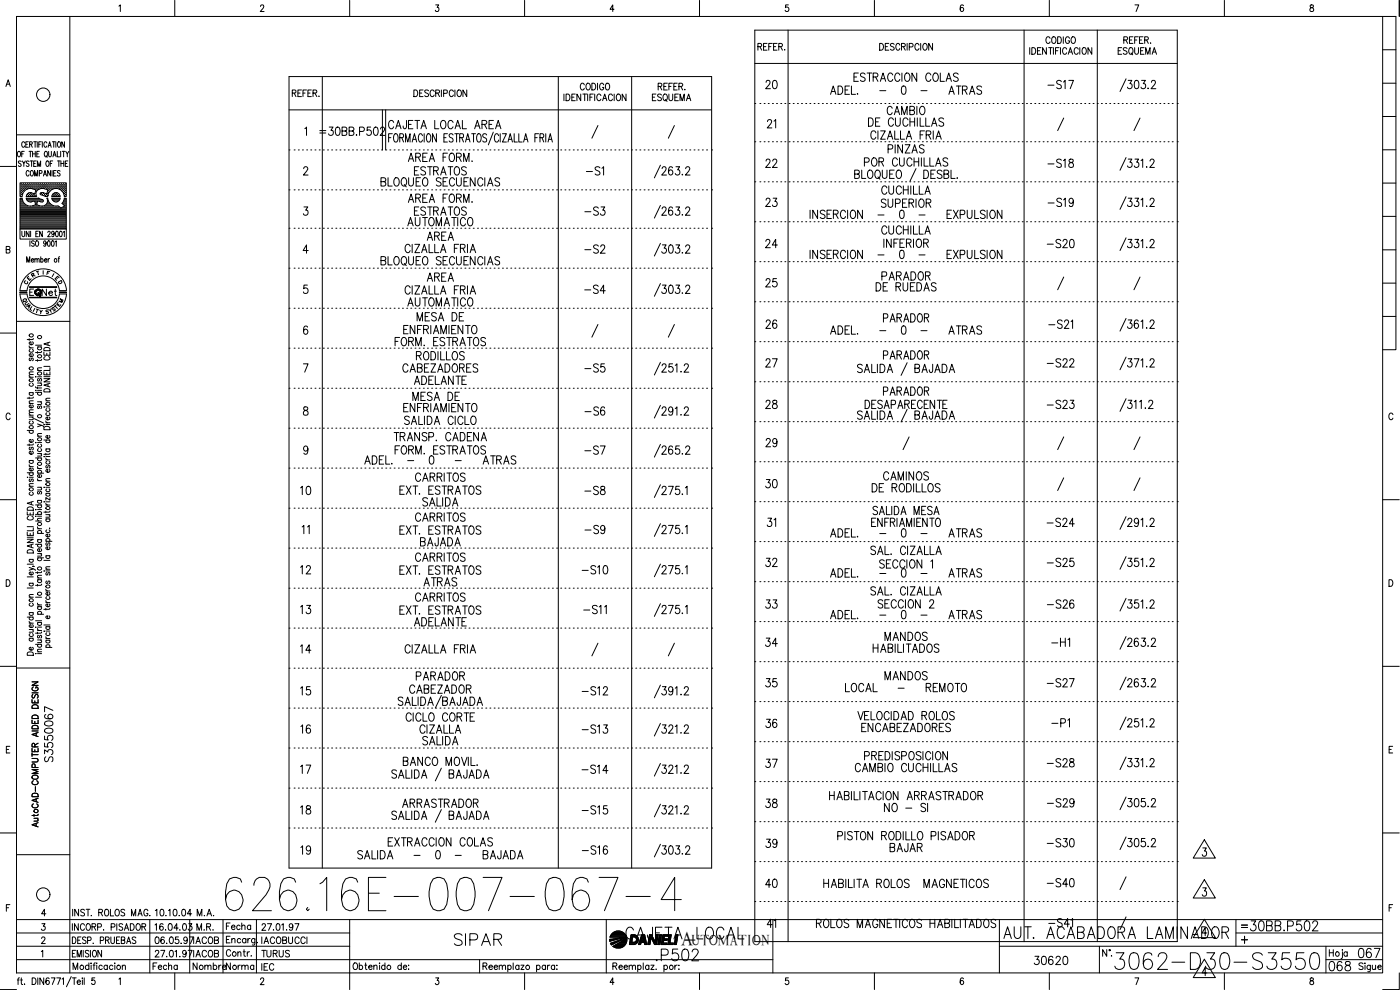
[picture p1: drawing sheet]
<svg xmlns="http://www.w3.org/2000/svg" width="420mm" height="297mm" viewBox="0 0 420 297" stroke-linecap="round" stroke-linejoin="round" font-family="sans-serif">
<defs><g id="words">
<text font-size="15" x="66.3" y="274.5">626.16E-007-067-4</text>
<text font-size="8.8" x="333.4" y="292.1">3062-D30-S3550</text>
<text font-size="7.5" x="186.6" y="283.3">CAJETA_LOCAL</text>
<g font-size="7.1">
<text x="135.1" y="285">SIPAR</text>
<text x="300.2" y="282.9">AUT. ACABADORA LAMINADOR</text>
<text x="195.8" y="289.6">.P502</text>
</g>
<g font-size="6.2">
<text x="174.3" y="66">-S3</text>
<text x="228.6" y="87.5">25</text>
<text x="88.9" y="209.9">15</text>
<text x="173.6" y="209.9">-S12</text>
<text x="16.9" y="229.7" transform="rotate(-90 16.9 229.7)">S3550067</text>
<text x="373.9" y="280.5">30BB.P502</text>
<text x="397.6" y="292.5">068</text>
<text x="406.4" y="288.6">067</text>
</g>
<text font-size="5.9" x="204.4" y="283.4">A</text>
<g font-size="5.7">
<text x="228.6" y="27.9">20</text>
<text x="248" y="29.6">ADEL. - 0 - ATRAS</text>
<text x="255.1" y="25.8">ESTRACCION COLAS</text>
<text x="313.3" y="27.9">-S17</text>
<text x="264.9" y="35.6">CAMBIO</text>
<text x="94.9" y="42">=30BB.P502</text>
<text x="115.4" y="39.9">CAJETA LOCAL AREA</text>
<text x="229" y="39.5">21</text>
<text x="265.3" y="47.3">PINZAS</text>
<text x="121.4" y="49.7">AREA FORM.</text>
<text x="123.1" y="53.6">ESTRATOS</text>
<text x="174.6" y="53.6">-S1</text>
<text x="228.6" y="51.5">22</text>
<text x="258.2" y="51.2">POR CUCHILLAS</text>
<text x="313.3" y="51.5">-S18</text>
<text x="113.2" y="57.1">BLOQUEO SECUENCIAS</text>
<text x="263.5" y="59.6">CUCHILLA</text>
<text x="121.4" y="62.1">AREA FORM.</text>
<text x="228.6" y="63.1">23</text>
<text x="263.2" y="63.5">SUPERIOR</text>
<text x="313.3" y="63.1">-S19</text>
<text x="242" y="66.7">INSERCION - 0 - EXPULSION</text>
<text x="263.5" y="71.6">CUCHILLA</text>
<text x="127" y="73.4">AREA</text>
<text x="174.3" y="77.3">-S2</text>
<text x="228.6" y="75.5">24</text>
<text x="312.9" y="75.5">-S20</text>
<text x="113.2" y="80.8">BLOQUEO SECUENCIAS</text>
<text x="242" y="78.7">INSERCION - 0 - EXPULSION</text>
<text x="127" y="85.7">AREA</text>
<text x="174.3" y="89.3">-S4</text>
<text x="261.8" y="88.5">DE RUEDAS</text>
<text x="263.5" y="85.4">PARADOR</text>
<text x="121" y="93.1">AUTOMATICO</text>
<text x="123.8" y="97.4">MESA DE</text>
<text x="228.6" y="99.8">26</text>
<text x="248" y="101.6">ADEL. - 0 - ATRAS</text>
<text x="263.9" y="97.7">PARADOR</text>
<text x="313.6" y="99.8">-S21</text>
<text x="119.6" y="112.9">CABEZADORES</text>
<text x="174.3" y="112.9">-S5</text>
<text x="228.6" y="111.5">27</text>
<text x="263.9" y="109">PARADOR</text>
<text x="312.9" y="111.5">-S22</text>
<text x="123.1" y="116.4">ADELANTE</text>
<text x="263.9" y="119.9">PARADOR</text>
<text x="122.8" y="121.4">MESA DE</text>
<text x="174.3" y="125.9">-S6</text>
<text x="228.6" y="123.8">28</text>
<text x="312.9" y="123.8">-S23</text>
<text x="117.1" y="133.3">TRANSP. CADENA</text>
<text x="117.5" y="137.6">FORM. ESTRATOS</text>
<text x="174.3" y="137.6">-S7</text>
<text x="228.6" y="135.1">29</text>
<text x="108.3" y="140.4">ADEL. - 0 - ATRAS</text>
<text x="88.9" y="149.6">10</text>
<text x="123.5" y="145.7">CARRITOS</text>
<text x="174.3" y="149.6">-S8</text>
<text x="228.6" y="147.5">30</text>
<text x="263.9" y="145.3">CAMINOS</text>
<text x="125.6" y="153.1">SALIDA</text>
<text x="123.5" y="157.7">CARRITOS</text>
<text x="174.3" y="161.2">-S9</text>
<text x="229" y="159.1">31</text>
<text x="312.9" y="159.1">-S24</text>
<text x="124.9" y="165.1">BAJADA</text>
<text x="248" y="162.3">ADEL. - 0 - ATRAS</text>
<text x="88.9" y="173.6">12</text>
<text x="123.5" y="169.7">CARRITOS</text>
<text x="173.6" y="173.6">-S10</text>
<text x="228.6" y="171.1">32</text>
<text x="312.9" y="171.1">-S25</text>
<text x="125.9" y="177.1">ATRAS</text>
<text x="248" y="174.3">ADEL. - 0 - ATRAS</text>
<text x="88.9" y="185.2">13</text>
<text x="123.5" y="181.7">CARRITOS</text>
<text x="173.9" y="185.2">-S11</text>
<text x="228.6" y="183.8">33</text>
<text x="262.5" y="183.8">SECCION 2</text>
<text x="313.3" y="183.8">-S26</text>
<text x="123.1" y="189.1">ADELANTE</text>
<text x="248" y="187">ADEL. - 0 - ATRAS</text>
<text x="88.9" y="197.2">14</text>
<text x="228.6" y="195.1">34</text>
<text x="264.2" y="193.3">MANDOS</text>
<text x="314.3" y="195.1">-H1</text>
<text x="121.7" y="209.2">CABEZADOR</text>
<text x="123.8" y="205.3">PARADOR</text>
<text x="228.6" y="207.4">35</text>
<text x="252.6" y="208.8">LOCAL - REMOTO</text>
<text x="264.2" y="205.3">MANDOS</text>
<text x="312.9" y="207.4">-S27</text>
<text x="88.9" y="221.2">16</text>
<text x="173.6" y="221.2">-S13</text>
<text x="228.6" y="219.4">36</text>
<text x="256.1" y="217.3">VELOCIDAD ROLOS</text>
<text x="257.5" y="220.8">ENCABEZADORES</text>
<text x="314.3" y="219.4">-P1</text>
<text x="125.6" y="224.7">SALIDA</text>
<text x="88.9" y="233.2">17</text>
<text x="173.6" y="233.2">-S14</text>
<text x="228.6" y="231.4">37</text>
<text x="312.9" y="231.4">-S28</text>
<text x="88.9" y="245.5">18</text>
<text x="119.6" y="243.4">ARRASTRADOR</text>
<text x="173.6" y="245.5">-S15</text>
<text x="228.6" y="243.4">38</text>
<text x="264.2" y="244.8">NO - SI</text>
<text x="313.3" y="243.4">-S29</text>
<text x="88.9" y="257.5">19</text>
<text x="115.4" y="255.1">EXTRACCION COLAS</text>
<text x="173.6" y="257.5">-S16</text>
<text x="228.6" y="255.4">39</text>
<text x="266" y="256.8">BAJAR</text>
<text x="312.9" y="255.4">-S30</text>
<text x="106.2" y="258.9">SALIDA - 0 - BAJADA</text>
<text x="228.6" y="267.4">40</text>
<text x="312.9" y="267.4">-S40</text>
<text x="233.5" y="279.4" transform="rotate(-90 233.5 279.4)">41</text>
<text x="313.6" y="279.4">-S41</text>
<text x="309" y="290.7">30620</text>
</g>
<g font-size="5.3">
<text x="334.4" y="17.6">ESQUEMA</text>
<text x="11.3" y="90">Net</text>
<text x="93.8" y="161.2" transform="rotate(-90 93.8 161.2)">11</text>
<text x="56.8" y="292.1">Nombre</text>
<text x="66.7" y="292.1">Norma</text>
</g>
<g font-size="4.9">
<text x="312.6" y="14.1">CODIGO</text>
<text x="57.9" y="275.9">M.A.</text>
<text x="56.8" y="288.2">IACOB</text>
<text x="77.3" y="288.2">TURUS</text>
</g>
<text font-size="4.4" x="207.6" y="283.4">UTOMATION</text>
<g font-size="4">
<text x="12.7" y="83.6">F</text>
<text x="6" y="86.4">C</text>
<text x="8.1" y="84.3">R</text>
<text x="16.2" y="86.4">D</text>
<text x="6.3" y="92.8">U</text>
<text x="6.7" y="93.8">A</text>
<text x="14.5" y="94.5">S</text>
<text x="16.6" y="92.1">M</text>
</g>
<g font-size="3.5">
<text x="5.6" y="91.7">Q</text>
<text x="371.5" y="279.4">=</text>
</g>
</g></defs>
<!-- layer: XR-FG100|CART -->
<g fill="none" stroke="#000" stroke-width=".3">
<path d="M5 4.9h410v287h-410zM21 4.9v287M35.7 1.8l.4-.3v2M52.5 .1v4.8M78.2 1.9l.3-.4 .5 .1 .2 .2-.2 .7-.9 1h1.1M104.9 .1v4.8M130.8 1.5h.9l-.5 .7a.59 .59 0 0 1 .5 .9 .59 .59 0 0 1-1.1 0M157.4 .1v4.8M184.3 2.8h-1.2l.8-1.3v2M209.9 .1v4.8M236.6 1.5h-.8l-.1 .8a.62 .62 0 0 1 .9 0 .62 .62 0 0 1-.1 1 .62 .62 0 0 1-.9-.2M262.4 .1v4.8"/>
<path d="M289.1 1.7l-.3-.2a1.12 1.12 0 0 0-.1 2 .59 .59 0 0 0 .5-.9 .59 .59 0 0 0-1-.1v.3M314.9 .1v4.8M340.6 1.5h1.2l-.8 2M367.5 .1v4.8M393.3 1.6v.5a.74 .74 0 0 1 .8 .4 .74 .74 0 0 1-.3 1 .64 .64 0 0 1-.7-.7 .64 .64 0 0 1 .8-.6l.3-.3-.1-.3zM415 4.9h3.9v100h-3.9M415 14.9h3.9M419.9 .1v4.8M1.8 25.9l.7-2 .6 2M2 25.3h.8M415 35h3.9M415 25h3.9"/>
<path d="M0 49.9h5M5 40.5h16M5.3 45.6l.3-.2a.86 .86 0 0 1 .6 .8 .86 .86 0 0 1-.6 .9l-.4-.7zM6.1 56.8h.1M6.1 56.1h.1M6.1 55.5h.1M6.1 57.4h.1M6.1 58h.1M6.1 58.7h.1M6.1 59.9h.5M6.1 59.6h.4M6.3 57.1h.1"/>
<path d="M6.3 56.5h.1M6.3 55.8h.1M6.3 55.2h.1M6.3 57.7h.1M6.3 58.4h.1M6.3 48.5l-.2-.2-.6 .2 .1 .4 .7 .6-.2 .4-.6-.2M6.4 55.1v.2M6.4 55.7v.2M6.4 56.4v.1M6.4 57v.2M6.4 57.6v.2M6.4 58.3v.1"/>
<path d="M6.5 46.2h.5M6.6 59h-.6v-4.2h13.9v4.2h-.6M6.6 59.5h-.6v9.2h13.9v-9.2h-.6M6.6 56.8h.2M6.6 56.1h.2M6.6 55.5h.2M6.6 57.4h.2M6.6 58h.1M6.7 59.5l.1 .7M6.7 48.3l.5 .8 .4-.8M6.7 55.4v.2M6.7 56v.2"/>
<path d="M6.7 56.7v.1M6.7 57.3v.2M6.7 57.9v.2M6.8 58.2l.2-.5a2.43 2.43 0 0 1 2.8-1l1 .3-.4 1.2-1.6-.4-.7 .5-.2 .6M6.8 58.2l-.1 .7M6.9 57.1h.2M6.9 56.5h.2M6.9 55.8h.2M6.9 55.2h.2M7 55.1v.2M7 55.7v.2M7 56.4v.1"/>
<path d="M7 57v.2M7.2 49.1v.8M7.2 56.8h.2M7.2 56.1h.2M7.2 55.5h.2M7.3 45.4h-.8v1.7M7.3 55.4v.2M7.3 56v.2M7.3 56.7v.1M7.4 42.9a.47 .47 0 0 0-.6-.4 .47 .47 0 0 0-.3 .7v.3a.46 .46 0 0 0 .3 .7 .46 .46 0 0 0 .6-.4M7.6 56.5h.1M7.6 55.8h.1"/>
<path d="M7.6 55.2h.1M7.7 55.1v.2M7.7 55.7v.2M7.7 56.4v.1M7.7 43.3h.5M7.8 59h3.2M7.8 59.5h3.8M7.9 56.1h.1M7.9 55.5h.1M7.9 59.5l.2 .6 .7 .5 1.6-.3 .3 1.1a2.7 2.7 0 0 1-2.8 .1l-.6-.5-.5-.8M8 56.7l-.1 .1M8 55.4v.2"/>
<path d="M8 56v.2M8 58.7h.1M8 59.6h3.6M8.1 59.9h4.5M8.2 56.5h.1M8.2 55.8h.1M8.2 55.2h.1M8.2 58.4h.1M8.3 55.1v.2M8.3 55.7v.2M8.3 56.4v.1M8.3 58.3v.1"/>
<path d="M8.5 42.5h-.8v1.7h.8M8.5 56.1h.2M8.5 55.5h.2M8.5 58.7h.2M8.6 58h.1M8.6 55.4v.2M8.6 56v.2M8.6 58v.1M8.6 58.6v.1M8.7 51.5l-.3-.3a.86 .86 0 0 0-.6 .8 .86 .86 0 0 0 .6 .8l.3-.4M8.7 48.5l-.3-.2-.5 .2v.3l.8 .7-.3 .4-.5-.2M8.7 45.4h.8"/>
<path d="M8.8 56.5h.2M8.8 55.8h.2M8.8 55.2h.2M8.8 58.4h.2M8.9 43.3l.8-.1v-.5l-.8-.2v1.7M8.9 55.1v.2M8.9 55.7v.2M8.9 56.4v.1M8.9 58.3v.1M9.1 48.3h.8M9.1 45.4v1.7M9.1 56.1h.2"/>
<path d="M9.1 55.5h.2M9.1 58h.2M9.1 58.7h.2M9.2 55.4v.2M9.2 56v.2M9.2 57.9v.2M9.2 58.6v.1M9.3 43.3l.4 .9M9.3 51.3l.1-.1a.86 .86 0 0 1 .7 .8 .86 .86 0 0 1-.7 .8 1.2 1.2 0 0 1-.1-1.5zM9.5 56.5h.1M9.5 55.8h.1M9.5 55.2h.1"/>
<path d="M9.5 58.4h.1M9.5 48.3v1.6M9.6 55.1v.2M9.6 55.7v.2M9.6 56.4v.1M9.6 58.3v.1M9.8 56.1h.1M9.8 55.5h.1M9.8 58.7h.1M9.8 46.2h.8M9.8 45.4v1.7M9.9 58.1h.1"/>
<path d="M9.9 55.4v.2M9.9 56v.2M9.9 58.6v.1M10.1 56.5h.1M10.1 55.8h.1M10.1 55.2h.1M10.1 58.4h.1M10.1 49.1h.5M10.1 42.5h.8M10.2 55.1v.2M10.2 55.7v.2M10.2 56.4v.1"/>
<path d="M10.2 58.3v.1M10.4 52.8v-1.6l.4 1.6 .5-1.6v1.6M10.4 56.8h.2M10.4 56.1h.2M10.4 55.5h.2M10.4 58.7h.2M10.5 55.4v.2M10.5 56v.2M10.5 56.7v.1M10.5 58.6v.1M10.5 58h.1M10.5 42.5v1.7"/>
<path d="M10.6 45.4v1.7M10.8 56.5h.1M10.8 55.8h.1M10.8 55.2h.1M10.8 55.1v.2M10.8 55.7v.2M10.8 56.4v.1M10.8 57.1h.1M10.9 48.3h-.8v1.6h.8M11 56.8h.2M11 56.1h.2M11 55.5h.2"/>
<path d="M11 46.2h.5M11.1 55.4v.2M11.1 56v.2M11.1 56.7v.1M11.2 42.5v1.7M11.2 49.9v-1.6l.5 1.6 .5-1.6v1.6M11.4 56.5h.1M11.4 55.8h.1M11.4 55.2h.1M11.5 55.1v.2M11.5 55.7v.2M11.5 56.4v.1"/>
<path d="M11.6 59.4l.2 .1M11.6 43.3h.5M11.7 56.1h.2M11.7 55.5h.2M11.8 59.6l1.1 .4 .1 .5-.3 .1M11.8 55.4v.2M11.8 56v.2M11.8 52l.7-.1 .1-.6-.8-.1v1.6M11.8 45.4h-.8v1.7h.8M12 56.5h.1M12 55.8h.1M12 55.2h.1"/>
<path d="M12.1 55.1v.2M12.1 55.7v.2M12.1 56.4v.1M12.3 57.9l.6-.1 1.1 .4 .4-1.2-.9-.3a1.77 1.77 0 0 0-2 .2 1.77 1.77 0 0 0-.5 2M12.3 57.9l-.2 .4 1.1 .4M12.3 56.1h.2M12.3 55.5h.2M12.3 58h.2M12.4 42.5h-.8v1.7M12.4 55.4v.2M12.4 56v.2M12.4 57.9v.2"/>
<path d="M12.7 55.8h.1M12.7 55.2h.1M12.7 58.4h.1M12.7 42.5v1.7M12.7 56.4v.1M12.7 55.1v.2M12.7 55.7v.2M12.7 58.3v.1M13 56.1h.1M13 55.5h.1M13 58h.1M13 52.8l.5-1.6 .5 1.6"/>
<path d="M13 55.4v.2M13 56v.2M13 57.9v.2M13.2 58.7l1.1 .3M13.2 52.3h.6M13.3 56.5h.1M13.3 55.8h.1M13.3 55.2h.1M13.3 58.4h.1M13.4 55.1v.2M13.4 55.7v.2M13.4 56.4v.1"/>
<path d="M13.4 58.3v.1M13.6 56.1h.2M13.6 55.5h.2M13.6 58.7h.2M13.6 45.4a.86 .86 0 0 1 .6 .8 .86 .86 0 0 1-.6 .9 1.14 1.14 0 0 1 0-1.7zM13.7 55.4v.2M13.7 56v.2M13.7 58.6v.1M13.8 46.7l.4 .5M13.9 56.5h.2M13.9 55.8h.2M13.9 55.2h.2"/>
<path d="M13.9 58.4h.2M14 48.4l.1-.1a.86 .86 0 0 1 .7 .8 .86 .86 0 0 1-.7 .8 1.09 1.09 0 0 1-.1-1.5zM14 55.1v.2M14 55.7v.2M14 56.4v.1M14 58.3v.1M14.1 42.9l-.3-.4a.86 .86 0 0 0-.7 .9 .86 .86 0 0 0 .7 .8l.3-.4M14.1 59.5h.2M14.1 59.5a1.59 1.59 0 0 1-1.3 2.3M14.2 58.7h.1M14.2 56.8h.2M14.2 56.1h.2"/>
<path d="M14.2 55.5h.2M14.2 58h.2M14.3 55.4v.2M14.3 56v.2M14.3 56.7v.1M14.3 57.9v.2M14.3 58.9a2.49 2.49 0 0 1 2.5-2.4 2.49 2.49 0 0 1 2.5 2.4M14.3 59.5a2.55 2.55 0 0 0 3.1 2.3M14.4 57.4h.1M14.4 44.2l.5-1.7 .5 1.7M14.6 57.1h.1M14.6 56.5h.1"/>
<path d="M14.6 55.8h.1M14.6 55.2h.1M14.6 45.4v1.4l.3 .3 .5-.3v-1.4M14.6 43.6h.6M14.6 57.6v.1M14.6 55.1v.2M14.6 55.7v.2M14.6 56.4v.1M14.6 57v.2M14.9 56.8h.1M14.9 56.1h.1M14.9 55.5h.1"/>
<path d="M14.9 55.4v.2M14.9 56v.2M14.9 56.7v.1M15.1 49.1h.4M15.2 51.2v1.6l-.9-1.6v1.6M15.2 56.5h.1M15.2 55.8h.1M15.2 55.2h.1M15.3 55.1v.2M15.3 55.7v.2M15.3 56.4v.1M15.5 56.8h.1"/>
<path d="M15.5 56.1h.2M15.5 55.5h.2M15.5 59h2.5M15.5 59.5h2.5M15.6 59.5l.6 .9 1.1 .1M15.6 55.4v.2M15.6 56v.2M15.6 56.7v.1M15.6 51.2v1.6M15.7 59.6h2.2M15.7 42.5h.9M15.8 48.3h-.7v1.6"/>
<path d="M15.8 56.5h.2M15.8 55.8h.2M15.8 55.2h.2M15.8 59.9h2M15.9 47.1l.4-1.7 .5 1.7M15.9 55.1v.2M15.9 55.7v.2M15.9 56.4v.1M16 58.4h-.1M16.1 51.9h.5M16.1 46.5h.5M16.1 56.1h.2"/>
<path d="M16.1 55.5h.2M16.1 58.7h.2M16.1 42.5v1.7M16.2 55.4v.2M16.2 56v.2M16.2 58.1h.1M16.2 58.6v.1M16.3 58h.1M16.5 55.8h.1M16.5 55.2h.1M16.5 58.4h.1M16.6 56.4l-.1 .1"/>
<path d="M16.6 55.1v.2M16.6 55.7v.2M16.6 58.3v.1M16.8 56.1h.1M16.8 55.5h.1M16.8 58h.1M16.8 58.7h.1M16.8 42.5v1.7M16.8 51.2h-.7v1.6h.7M16.8 55.4v.2M16.8 56v.2M16.8 57.9v.2"/>
<path d="M16.8 58.6v.1M17.1 56.5h.1M17.1 55.8h.1M17.1 55.2h.1M17.1 58.4h.1M17.2 45.4v1.7h.7M17.2 55.1v.2M17.2 55.7v.2M17.2 56.4v.1M17.2 58.3v.1M17.2 48.3h.9M17.3 57.9l.5 .4 .3 .6"/>
<path d="M17.3 57.9l-1.1 .1-.6 .9M17.4 56.1h.2M17.4 55.5h.2M17.4 58.7h.2M17.5 42.6l.1-.1a.86 .86 0 0 1 .6 .9 .86 .86 0 0 1-.6 .8 1.09 1.09 0 0 1-.1-1.6zM17.5 55.4v.2M17.5 56v.2M17.5 58.6v.1M17.7 48.3v1.6M17.7 56.5h.2M17.7 55.8h.2M17.7 55.2h.2"/>
<path d="M17.8 55.1v.2M17.8 55.7v.2M17.8 56.4v.1M18 51.4a.42 .42 0 0 0-.6-.2 .42 .42 0 0 0-.1 .6l.5 .2a.43 .43 0 0 1 .1 .7 .43 .43 0 0 1-.7-.1M18 56.8h.2M18 56.1h.2M18 55.5h.2M18.1 59.5l-.3 .6-.5 .4M18.1 55.4v.2M18.1 56v.2M18.1 56.7v.1M18.2 45.4v1.7"/>
<path d="M18.3 49.1h.8M18.3 48.3v1.6M18.4 56.5h.1M18.4 55.8h.1M18.4 55.2h.1M18.5 57v.1M18.5 55.1v.2M18.5 55.7v.2M18.5 56.4v.1M18.7 56.8h.1M18.7 56.1h.1M18.7 55.5h.1"/>
<path d="M18.7 45.4h.8M18.8 57.3v.1M18.8 55.4v.2M18.8 56v.2M18.8 56.7v.1M19 57.1h.1M19 56.5h.1M19 55.8h.1M19 55.2h.1M19 57.7h.1M19.1 45.4v1.7M19.1 55.1v.2"/>
<path d="M19.1 55.7v.2M19.1 56.4v.1M19.1 57v.2M19.1 57.6v.2M19.1 48.3v1.6M19.3 59.5l-.7 1.5 .7 .8-1 .6-.9-.6M19.3 56.8h.2M19.3 56.1h.2M19.3 55.5h.2M19.3 57.4h.2M19.3 58h.2M19.3 59.9h.5"/>
<path d="M19.3 42.5v1.7l-.8-1.7v1.7M19.3 58.7h.2M19.4 55.4v.2M19.4 56v.2M19.4 56.7v.1M19.4 57.3v.2M19.4 57.9v.2M19.4 58.6v.1M19.4 59.6h.4M19.6 49.1h.5M19.6 57.1h.2M19.6 56.5h.2"/>
<path d="M19.6 55.8h.2M19.6 55.2h.2M19.6 57.7h.2M19.6 58.4h.2M19.7 45.4l.5 .8 .5-.8M19.7 55.1v.2M19.7 55.7v.2M19.7 56.4v.1M19.7 57v.2M19.7 57.6v.2M19.7 58.3v.1M20.2 46.2v.9"/>
<path d="M20.4 48.3h-.8v1.6h.8M415 54.9h3.9M415 44.9h3.9M1.9 74.9l.9-.1 .1-.7-1-.2v2l1-.1 .1-.5-.4-.4M6 68.7v3h13.9v-3M6.1 64.4h13.7M6.1 64.1h13.7M6.1 63.7h13.7M6.1 63.4h13.7M6.1 63.1h13.7M6.1 62.8h13.7M6.1 62.5h12.1"/>
<path d="M6.1 62.2h11.7M6.1 61.8h2.3M6.1 61.5h1.6M6.1 61.2h1.2M6.1 60.9h.9M6.1 60.6h.7M6.1 60.3h.6M6.1 64.7h13.7M6.1 65h13.7M6.1 65.3h13.7M6.1 65.6h13.7M6.1 66h13.7"/>
<path d="M6.1 66.3h13.7M6.1 66.6h13.7M6.1 66.9h13.7M6.1 67.3h13.7M6.1 67.5h13.7M6.1 67.9h13.7M6.1 68.2h13.7M6.1 68.5h13.7M6.6 69.4v1.2l.3 .4 .5-.2v-1.4M8 78.7v-1.7l.5 1.7 .4-1.7v1.7M8.4 60.3h1.7M8.7 69.4v1.6l-.8-1.6v1.6"/>
<path d="M9 72.2v1.7M9.2 69.4v1.6M9.4 78h.7l-.1-.3a.46 .46 0 0 0-.6 .5 .46 .46 0 0 0 .7 .3M9.8 61.8h2.1M10.3 72.5a.41 .41 0 0 0-.7-.2 .41 .41 0 0 0 .1 .7l.4 .1a.43 .43 0 0 1 .1 .7 .43 .43 0 0 1-.7-.2M10.5 77.9l.3-.3 .2 .1 .1 1M10.5 77.6v1.1M10.5 60.3h.7M10.6 60.6h.5M10.7 60.9h.3M10.7 61.5h.3M10.8 70.1h.4"/>
<path d="M10.8 61.2h.2M10.9 72.3l.1-.1a.86 .86 0 0 1 .6 .9 .86 .86 0 0 1-.6 .8 1.09 1.09 0 0 1-.1-1.6zM11.1 77.9l.3-.3 .3 .1 .1 1M11.5 69.4h-.7v1.6h.7M11.6 60.3h1.3M12.2 77.8l.2-.1a.46 .46 0 0 1 .6 .5 .46 .46 0 0 1-.8 .3M12.2 77v1.7M12.6 60.6l-1.3-.3-.3 1.1 1.8 .4M12.7 69.4v1.6l-.8-1.6v1.6M13.3 61.8h2.8M13.4 78h.7l-.1-.2a.47 .47 0 0 0-.7 0 .47 .47 0 0 0 .1 .7l.2 .2 .5-.2M13.8 61.5h1.6"/>
<path d="M13.8 72.8l-.2 .4a.41 .41 0 0 1-.5-.5 .41 .41 0 0 1 .7-.2l-.2 1.3-.2 .1-.3-.3M14.1 61.2h.9M14.2 60.9h.5M14.3 60.6h.2M14.4 69.8a.38 .38 0 0 1 .5-.4 .38 .38 0 0 1 .1 .6l-.7 1h.8M14.4 60.3h.1M14.4 72.3l.2-.1a.96 .96 0 0 1 0 1.7l-.4-.7zM14.4 77.6v1.1M14.9 77.6l-.5 .4M15.6 72.3l.2-.1a.96 .96 0 0 1 0 1.7l-.4-.7zM16.1 60.3h1.4M16.3 69.9l-.2 .4a.42 .42 0 0 1-.6-.4 .42 .42 0 0 1 .7-.3l-.1 1.3-.3 .1-.3-.2"/>
<path d="M16.6 72.5l.3-.3v1.7M16.8 69.5l.2-.1a.96 .96 0 0 1 0 1.6l-.4-.7zM17.4 77.6h.4M17.9 77l-.2 .1-.1 1.6M18 69.5l.2-.1a.96 .96 0 0 1 0 1.6l-.4-.7zM18.3 62.5h1.5M18.8 60.9h1M18.9 62.2h.9M18.9 61.2h.9M19 69.7l.3-.3v1.6M19 60.6h.8M19.2 61.5h.6"/>
<path d="M19.2 60.3h.6M19.5 61.8h.3M415 75h3.9M415 64.9h3.9M0 99.9h5M5 96.4h16M6 88.2a7 7 0 0 0 7 6.5 7 7 0 0 0 7-6.5M6 87.2a7 7 0 0 1 7-6.5 7 7 0 0 1 7 6.5M8.1 88.2a4.9 4.9 0 0 0 4.9 4.4 4.9 4.9 0 0 0 4.8-4.4M8.1 87.2a4.9 4.9 0 0 1 4.9-4.4 4.9 4.9 0 0 1 4.8 4.4M8.9 89.2h8.1M8.9 89.4h8.1"/>
<path d="M8.9 86.2h8.1M8.9 86h8.1M9 89.3h7.9M9 86.1h7.9M10.1 86.7h-1.2v1.9M10.9 92.7l.7 .2M11.9 93l.4 .6 .4-.5M12.3 93.6l-.1 .5M415 94.9h3.9M415 84.9h3.9M8.8 103.8v.4l.5 .2M8.8 101.6v.5"/>
<path d="M8.8 119.2v.5M8.8 117.8h1.2M8.8 113.2h1.2M8.8 104.4h1.2M9.1 117.8a.56 .56 0 0 0 .2 .9 .56 .56 0 0 0 .7-.6l-.3-.3M9.1 115l-.3 .2a.54 .54 0 0 0 .6 .7 .54 .54 0 0 0 .3-.9M9.1 107.4l-.3 .3v.4h.4l.3-.6 .2-.1 .3 .3-.3 .5M9.1 104.8l-.3 .2a.54 .54 0 0 0 .6 .7 .54 .54 0 0 0 .3-.9M9.7 106.1a.53 .53 0 0 1 .1 .7 .53 .53 0 0 1-.7 .1 .53 .53 0 0 1-.2-.7l.4-.1v.9M9.7 102.6a.53 .53 0 0 1 .1 .7 .53 .53 0 0 1-.7 .1 .53 .53 0 0 1-.2-.8h.4v.8M10 119.1l-.1 .3-1.7 .1M10 112.4l-1.2 .1v.3l.3 .4"/>
<path d="M10 111.6l-1.2 .1v.3l.3 .4M10 101.5l-.1 .3-1.7 .1M10.7 116l.3 .4h1.5M10.7 113.1h.1zM10.7 117.7h1.8M10.7 103.6h1.8M10.8 117v.2zM11.3 105.5v.5M11.3 107.9v.5M11.3 116.1v.5M11.3 117.1h1.2M11.3 114.9h1.2"/>
<path d="M11.3 113.1h1.2M11.3 111.2h1.2M11.3 104.1h1.2M11.6 117.7l-.3 .1a.54 .54 0 0 0 .6 .8 .54 .54 0 0 0 .3-.9M11.6 113.6l-.3 .3v.4h.4l.3-.6 .2-.1 .3 .3-.3 .5M11.6 104.1l-.3 .2a.54 .54 0 0 0 .6 .7 .54 .54 0 0 0 .3-.9M12.1 114.9l.4 .4-.1 .4h-1.1M12.5 110.3l-1.2 .1v.4l.3 .4M12.5 107.8l-.1 .3h-1.7M12.5 105.4l-.4 .4h-1.4M13.2 113.6h1.8l-1.8 1h1.8M13.2 111.5v1h1.8v-1"/>
<path d="M13.2 105.6v1h1.8v-1M13.2 113h1.8M13.2 109.9h1.8M13.3 116.9a.99 .99 0 0 1 1.1-.3 .99 .99 0 0 1 .6 1h-1.8zM13.3 104.5a1.01 1.01 0 0 1 1.1-.2 1.01 1.01 0 0 1 .6 .9h-1.8zM13.6 107a.53 .53 0 0 0-.4 .7 .53 .53 0 0 0 .7 .3h.4a.53 .53 0 0 0 .7-.4 .53 .53 0 0 0-.4-.6M14.1 106v.6M14.1 111.9v.6M14.4 102.9v.6M14.4 115.2v.7M15 119.5l-1.1 .1-.1 .3 .3 .4M15 115l-1.8 .6 1.8 .5"/>
<path d="M15 110.3v.9h-1.8M15 102.6l-1.8 .6 1.8 .5M3 124.4a.63 .63 0 0 0-.7-.5 .63 .63 0 0 0-.5 .8v.5a.63 .63 0 0 0 .5 .7 .63 .63 0 0 0 .7-.4M8.2 129.1h1.8M8.8 139.4v.4l.5 .2M8.8 138.2h1.2M8.8 133.2v.6M8.8 125.1h1.2M8.8 124.6h1.2M8.8 121.1h1.2M9.1 138.2l-.3 .1a.54 .54 0 0 0 .6 .8 .54 .54 0 0 0 .3-.9M9.1 134.2l-.3 .3v.4h.4l.3-.6 .2-.1 .3 .3-.3 .5"/>
<path d="M9.1 129.1l-.3 .2a.54 .54 0 0 0 .6 .7 .54 .54 0 0 0 .3-.9M9.1 126.4a.56 .56 0 0 0 .2 .9 .56 .56 0 0 0 .7-.6l-.3-.3M9.7 125.1l.3 .4-.1 .4h-1.1M9.7 135.4a.53 .53 0 0 1 .1 .7 .53 .53 0 0 1-.7 .1 .53 .53 0 0 1-.2-.7l.4-.1v.9M9.7 131.9a.52 .52 0 0 1 0 .7 .52 .52 0 0 1-.7 0 .52 .52 0 0 1-.1-.7h.4v.8M9.7 121.5a.53 .53 0 0 1 .1 .7 .53 .53 0 0 1-.7 .1 .53 .53 0 0 1-.2-.7l.4-.1v.9M10 133.2l-.1 .3h-1.7M10 123.8h-1.2v.4l.3 .4M10 123h-1.2v.4l.3 .4M10 120.3h-1.2v.4l.3 .4M10.3 125.6l2.8 1.3M10.7 132.8h.1z"/>
<path d="M10.7 137.4h1.8M11.3 140v.4l.5 .2M11.3 127.2l1.2 .4-1.2 .4M11.3 136.1h1.2M11.3 132.8h1.2M11.3 130.9h1.2M11.3 120.6h1.2M11.6 137.4l-.3 .1a.56 .56 0 0 0 .6 .8 .56 .56 0 0 0 .5-.8l-.2-.1M11.6 134.6l-.3 .2a.54 .54 0 0 0 .6 .7 .54 .54 0 0 0 .3-.9M11.6 133.3l-.3 .2a.54 .54 0 0 0 .6 .7 .54 .54 0 0 0 .3-.9M11.6 121.8l-.3 .3v.4h.4l.3-.6 .2-.1 .3 .3-.3 .5M12.1 136.1l.4 .3-.1 .4h-1.1"/>
<path d="M12.1 120.6l.4 .3-.1 .4-1.1 .1M12.5 130.1l-1.2 .1v.3l.3 .4M12.5 127.6l.5 .2 .1 .3M13.2 137h.1zM13.2 127.4h.1zM13.2 122.1h.1zM13.2 132h1.8M13.3 128.2a.99 .99 0 0 1 1.1-.3 .99 .99 0 0 1 .6 1h-1.8zM13.8 137.4l.1 .4 .4 .2M13.8 126.3l.5 .6M13.8 136v.5M13.8 138h1.2"/>
<path d="M13.8 137h1.2M13.8 134.7h1.2M13.8 127.4h1.2M13.8 126.9h1.2M13.8 122.1h1.2M13.8 120.3h1.2M14.1 139.7l-.3 .2 .3 .5 .4-.7h.4l.1 .5-.3 .2M14.1 138.4l-.2 .1a.52 .52 0 0 0 .5 .8 .52 .52 0 0 0 .3-.9M14.1 134.7l-.2 .1a.52 .52 0 0 0 .5 .7 .52 .52 0 0 0 .3-.8M14.1 132l-.2 .2a.53 .53 0 0 0 .5 .6 .53 .53 0 0 0 .5-.6l-.2-.2M14.1 123.9l-.2 .1a.52 .52 0 0 0 .5 .7 .52 .52 0 0 0 .3-.8M14.1 122.6l-.2 .1a.52 .52 0 0 0 .5 .7 .52 .52 0 0 0 .3-.8"/>
<path d="M14.7 130.7l.2 .1a.54 .54 0 0 1-.5 .7 .54 .54 0 0 1-.5-.7l.4-.1v.8M14.7 125.1l.2 .2a.54 .54 0 0 1-.5 .7 .54 .54 0 0 1-.5-.7l.4-.2v.9M15 136l-.4 .3h-1.4M418 124.4a.63 .63 0 0 0-.7-.5 .63 .63 0 0 0-.5 .8v.5a.63 .63 0 0 0 .5 .7 .63 .63 0 0 0 .7-.4M0 149.9h5M8.2 159.7v.9h1.8v-.9M8.2 153.6v.9h1.8v-.9M8.2 143.2h.1zM8.2 158h1.8M8.2 141.8h1.8M8.3 152.4a.99 .99 0 0 1 1.1-.3 .99 .99 0 0 1 .6 1h-1.8zM8.6 154.9a.56 .56 0 0 0-.4 .7 .56 .56 0 0 0 .6 .4h.5a.56 .56 0 0 0 .7-.4 .56 .56 0 0 0-.4-.7"/>
<path d="M8.8 145.9h1.2M8.8 143.2h1.2M8.8 140h1.2M9.1 147.7l-.3 .2a.54 .54 0 0 0 .6 .7 .54 .54 0 0 0 .3-.9M9.1 143.7l-.3 .3v.4h.4l.3-.6 .2-.1 .3 .3-.3 .5M9.1 141.8l-.3 .2a.56 .56 0 0 0 .6 .7 .56 .56 0 0 0 .5-.7l-.2-.2M9.1 153.9v.6M9.4 150.7v.7M9.7 140.4a.51 .51 0 0 1 0 .7 .51 .51 0 0 1-.6 .1 .51 .51 0 0 1-.2-.7l.4-.1v.9M10 158.4v.8h-1.8M10 150.4l-1.8 .6 1.8 .6M10 145.1l-1.2 .1v.3l.3 .4"/>
<path d="M10.7 154.9h.1zM10.7 152.9h.1zM10.7 156.3h1.8M10.7 154.3h1.8M10.7 151.5h1.8M11.3 158.1v.3l.5 .3M11.3 143.7v.3l.5 .2M11.3 146.2h1.2M11.3 158.7h1.2M11.3 154.9h1.2M11.3 152.9h1.2M11.3 150.1h1.2"/>
<path d="M11.3 144.2h1.2M11.3 142h1.8M11.3 140.6h1.2M11.6 154.3l-.3-.1a.56 .56 0 0 1 .6-.7 .56 .56 0 0 1 .5 .7l-.2 .1M11.6 151.5l-.3 .2a.54 .54 0 0 0 .6 .7 .54 .54 0 0 0 .3-.9M11.6 150.1a.56 .56 0 0 0 .2 1 .56 .56 0 0 0 .7-.7l-.3-.3M11.6 147.4l-.3 .3v.5h.4l.3-.7 .2-.1 .3 .3-.3 .5M11.6 142l-.3-.2a.54 .54 0 0 1 .6-.7 .54 .54 0 0 1 .3 .9M12.1 146.2l.4 .3-.1 .4-1.1 .1M12.2 142.4a.51 .51 0 0 1 .1 .7 .51 .51 0 0 1-.7 .1 .51 .51 0 0 1-.1-.7l.3-.1v.9M12.5 155.5l-1.2 .1v.3l.3 .4M13.2 146.2h.1z"/>
<path d="M13.3 150.6h.1M13.8 151l.5 .5M13.8 153.4v.5M13.8 155.7h1.2M13.8 154.4h1.2M13.8 151.5h1.2M13.8 150.6h1.2M13.8 148h1.2M13.8 146.2h1.2M13.8 144.4h1.2M14.1 159l-.2 .1a.52 .52 0 0 0 .5 .7 .52 .52 0 0 0 .3-.8M14.1 155.7l-.2 .1a.52 .52 0 0 0 .5 .7 .52 .52 0 0 0 .3-.8"/>
<path d="M14.1 148l-.2 .2a.52 .52 0 0 0 .5 .7 .52 .52 0 0 0 .3-.9M14.1 146.7a.54 .54 0 0 0 0 .9 .54 .54 0 0 0 .8-.3l.1-.3-.3-.3M14.6 154.4l.4 .4-.1 .3-1.1 .1M14.7 140.9l.2 .1a.53 .53 0 0 1-.5 .7 .53 .53 0 0 1-.4-.8h.3v.8M14.9 158.4l-.1 .1M15 153.3l-.4 .4h-1.4M15 149.3v.8l-1.2-.8v.8M15 143.6l-1.1 .1-.1 .3 .3 .4M415 149.9h4.9M1.9 173.9a1.01 1.01 0 0 1 1.1 1 1.01 1.01 0 0 1-1.1 1zM8.2 161.8h1.8l-1.8 1h1.8M8.2 176.4h1.8"/>
<path d="M8.2 173.1h1.8M8.2 169.3h1.8M8.2 161.2h1.8M8.3 165.2a.99 .99 0 0 1 1.1-.3 .99 .99 0 0 1 .6 1h-1.8zM8.8 170.3l1.2 .4-1.2 .4M8.8 179.2h1.2M8.8 175h1.2M8.8 167.8h1.2M9.1 175l-.3 .1a.56 .56 0 0 0 .6 .7 .56 .56 0 0 0 .5-.7l-.2-.1M9.1 167.8l-.3 .2a.54 .54 0 0 0 .6 .7 .54 .54 0 0 0 .3-.9M9.1 160v.6M9.4 163.5v.7"/>
<path d="M9.7 171.6a.53 .53 0 0 1 .1 .7 .53 .53 0 0 1-.7 .1 .53 .53 0 0 1-.2-.7l.4-.1v.9M9.9 169.9l.4 .1M10 178.4l-1.2 .1v.3l.3 .4M10 170.7l.5 .2 .1 .3M10 163.2l-1.8 .6 1.8 .6M10.7 179.2h1.8M10.7 163.3h1.8M11.3 171.6v.5M11.3 175.3v.5M11.3 173.9h1.2M11.3 173.4h1.2M11.3 167.4h1.8"/>
<path d="M11.3 166.1h1.2M11.3 161.9h1.2M11.3 160h1.8M11.6 173.9l-.3 .2a.54 .54 0 0 0 .6 .7 .54 .54 0 0 0 .3-.9M11.6 167.4l-.3 .1a.54 .54 0 0 0 .6 .8 .54 .54 0 0 0 .3-.9M11.6 163.3l-.3 .2a.54 .54 0 0 0 .6 .7 .54 .54 0 0 0 .3-.9M11.6 161.9l-.3 .2a.54 .54 0 0 0 .6 .7 .54 .54 0 0 0 .3-.9M11.6 160l-.3-.1a.54 .54 0 0 1 .6-.7 .54 .54 0 0 1 .3 .8M12.1 166.1l.4 .3-.1 .4-1.1 .1M12.2 164.6a.51 .51 0 0 1 .1 .7 .51 .51 0 0 1-.7 .1 .51 .51 0 0 1-.1-.7l.3-.1v.9M12.5 175.2l-.4 .4h-1.4M12.5 172.6l-1.2 .1v.4l.3 .3"/>
<path d="M12.5 171.5l-.1 .3h-1.7M13.2 171.3h.1zM13.2 168.1h1.8M13.8 176.8l.5 .5M13.8 177.3h1.2M13.8 171.3h1.2M13.8 170.8h1.2M13.8 166.7h1.2M13.8 162.4h1.8M14.1 179l-.2 .2a.51 .51 0 0 0 .6 .7 .51 .51 0 0 0 .2-.9M14.1 174.3l-.3 .3 .1 .4h.3l.3-.6 .2-.1 .3 .3-.3 .5M14.1 171.8l-.3 .3 .1 .4h.3l.3-.6 .2-.1 .3 .3-.3 .4"/>
<path d="M14.1 166.7l-.2 .2a.52 .52 0 0 0 .5 .7 .52 .52 0 0 0 .3-.9M14.1 162.8l-.3 .3 .3 .5 .4-.7h.4l.1 .5-.3 .2M14.1 162.4l-.2-.1a.52 .52 0 0 1 .5-.7 .52 .52 0 0 1 .3 .8M14.7 177.7a.5 .5 0 0 1 .1 .7 .5 .5 0 0 1-.7 .1 .5 .5 0 0 1-.1-.7l.3-.1v.9M14.7 164.1l.2 .1a.53 .53 0 0 1-.5 .7 .53 .53 0 0 1-.4-.8h.3v.8M14.7 160.3l.2 .1a.54 .54 0 0 1-.5 .7 .54 .54 0 0 1-.5-.7l.4-.1v.8M15 170l-1.1 .1-.1 .4 .3 .3M416.9 173.9a1.01 1.01 0 0 1 1.1 1 1.01 1.01 0 0 1-1.1 1zM0 199.9h5M8.2 185.2h1.8M8.3 195.9a1.01 1.01 0 0 1 1.1-.3 1.01 1.01 0 0 1 .6 1h-1.8zM8.8 186.4v.4l.5 .2"/>
<path d="M8.8 191.5h1.2M8.8 188.9h1.2M8.8 187h1.2M8.8 183.8h1.2M9.1 191.5l-.3 .2a.54 .54 0 0 0 .6 .7 .54 .54 0 0 0 .3-.9M9.1 190.1l-.3 .2a.54 .54 0 0 0 .6 .7 .54 .54 0 0 0 .3-.9M9.1 185.2l-.3 .1a.54 .54 0 0 0 .6 .7 .54 .54 0 0 0 .3-.8M9.1 183.8a.56 .56 0 0 0 .2 .9 .56 .56 0 0 0 .7-.6l-.3-.3M9.1 181l-.3 .2a.54 .54 0 0 0 .6 .7 .54 .54 0 0 0 .3-.9M9.7 188.9l.3 .4-.1 .3-1.1 .1M9.7 194.2a.51 .51 0 0 1 0 .7 .51 .51 0 0 1-.6 .1 .51 .51 0 0 1-.2-.7l.4-.1v.9M9.7 187.4a.52 .52 0 0 1 0 .7 .52 .52 0 0 1-.7 .1 .52 .52 0 0 1-.1-.7l.4-.1v.9"/>
<path d="M10.7 196.1h.1zM10.7 188.2h.1zM10.7 193.3h1.8M10.7 186.3h1.8M11.3 188.6v.4l.5 .2M11.3 181v.3l.5 .2M11.3 196.1h1.2M11.3 195.6h1.2M11.3 192h1.2M11.3 189.7v.5M11.3 189.2h1.2M11.3 188.2h1.2"/>
<path d="M11.3 186.8h1.2M11.3 184.3h1.8M11.3 182h1.2M11.3 181.5h1.2M11.6 193.3l-.3 .2a.54 .54 0 0 0 .6 .7 .54 .54 0 0 0 .3-.9M11.6 190.6l-.3 .3v.5h.4l.3-.7 .2-.1 .3 .3-.3 .5M11.6 186.8l-.3 .1a.54 .54 0 0 0 .6 .8 .54 .54 0 0 0 .3-.9M11.6 184.3l-.3-.2a.54 .54 0 0 1 .6-.7 .54 .54 0 0 1 .3 .9M11.6 182l-.3 .2a.54 .54 0 0 0 .6 .7 .54 .54 0 0 0 .3-.9M12.1 192l.4 .4-.1 .3-1.1 .1M12.5 194.8h-1.2v.4l.3 .4M12.5 189.6l-.4 .4h-1.4"/>
<path d="M13.2 189.3h.1zM13.2 187.5h1.8M13.8 191l.5 .6M13.8 180.2l.1 .4 .4 .2M13.8 194.3h1.8M13.8 192.1h1.2M13.8 191.6h1.2M13.8 189.3h1.2M13.8 188h1.2M13.8 182.5v.5M13.8 180.8h1.2M14.1 194.3l-.2-.2a.53 .53 0 0 1 .5-.7 .53 .53 0 0 1 .5 .7l-.2 .2"/>
<path d="M14.1 192.1l-.2 .1a.52 .52 0 0 0 .5 .8 .52 .52 0 0 0 .3-.9M14.1 189.9l-.2 .1a.52 .52 0 0 0 .5 .7 .52 .52 0 0 0 .3-.8M14.1 188l-.2 .2a.52 .52 0 0 0 .5 .7 .52 .52 0 0 0 .3-.9M14.7 184.8a.5 .5 0 0 1 .1 .7 .5 .5 0 0 1-.7 0 .5 .5 0 0 1-.1-.6l.3-.1v.8M14.7 181.2l.2 .1a.53 .53 0 0 1-.5 .8 .53 .53 0 0 1-.4-.8l.3-.1v.9M15 182.5l-.4 .3h-1.4M415 199.9h4.9M5 200.4h16M9.6 216.1v1h1.8M9.6 209.9v1h1.8M9.6 204.6h1.8l-1.8 1h1.8M9.6 219.3h1.8"/>
<path d="M9.6 207.9h1.8M9.7 214.8a.99 .99 0 0 1 1.1-.2 .99 .99 0 0 1 .6 1h-1.8zM9.7 211.7a.99 .99 0 0 1 1.2-.2 .99 .99 0 0 1 .5 1h-1.8zM9.9 217.7a.98 .98 0 0 1 1.1 0 .98 .98 0 0 1 .4 1h-1.8zM9.9 208.4l-.3 .3 .3 .8 .4-.2 .3-.8 .6-.1 .2 .3-.2 .8M10 206.1a.61 .61 0 0 0-.4 .7 .61 .61 0 0 0 .7 .5h.5a.6 .6 0 0 0 .6-.6 .6 .6 0 0 0-.6-.6v.4M11.4 219.8l-1.8 .6 1.8 .6M1.9 224.9h.7M3 223.9h-1.1v2h1.1M9.6 227.6h1.3l.5 .4-.2 .6h-1.6M9.6 224.6v.9h1.8M9.6 226.4h1.8"/>
<path d="M9.6 225.9v1M9.7 238.3a.99 .99 0 0 1 1.1-.3 .99 .99 0 0 1 .6 1h-1.8zM9.7 232.9a.89 .89 0 0 1 1.1-.4 .89 .89 0 0 1 .5 1 .89 .89 0 0 1-1 .4 .89 .89 0 0 1-.6-1zM10 234.3a.61 .61 0 0 0-.4 .7 .61 .61 0 0 0 .7 .4h.5a.61 .61 0 0 0 .6-.4 .61 .61 0 0 0-.4-.7M10.5 224.1l-.1-.9-.6-.1-.2 1h1.8M10.5 230.3v-1h-.7l-.2 1h1.8M10.6 236v1.4M10.8 239.8v.7M11.4 239.5l-1.8 .6 1.8 .6M11.4 230.9h-1.8l1.8 .6-1.8 .6h1.8M416.9 224.9h.6M418 223.9h-1.1v2h1.1"/>
<path d="M0 249.9h5M5 256.4h16M10 241.2a.61 .61 0 0 0-.4 .7 .61 .61 0 0 0 .7 .5h.5a.61 .61 0 0 0 .6-.5 .61 .61 0 0 0-.4-.7M10.2 245.5h1.2M10.2 244.4v.5M10.8 247.1v.7M11.1 245.5l.3 .4-.1 .4-1.1 .1M11.4 246.8l-1.8 .7 1.8 .6M11.4 244.3l-.1 .3-1.7 .1M415 249.9h4.9M1.9 272.4h.7M3 271.4h-1.1v2"/>
<path d="M5 275.9h410M5 279.9h99.9M45 275.9v16M56.9 275.9v16M66.9 275.9v16M77 275.9v16M104.9 275.9v21M181.9 275.9v16M183.9 279.9h3.3M231.9 275.9v16M299.9 275.9v16M370.9 279.9h44.1"/>
<path d="M416.9 272.4h.6M418 271.4h-1.1v2M0 296.9h5M5 283.9h99.9M5 287.9h226.9M5.2 294h.6M5.8 293.4l-.3 .1-.1 .3v1.6M6.2 294h.5M6.4 293.4v1.6l.1 .3 .3 .1M7.4 295.2l.1 .1M9.7 293.4a1.01 1.01 0 0 1 1.1 1 1.01 1.01 0 0 1-1.1 1zM11.3 293.4v2"/>
<path d="M13.1 293.4v2l-1.1-2v2M14.7 293.7l-.4-.3a1.12 1.12 0 0 0 .1 2 .59 .59 0 0 0 .4-.9 .59 .59 0 0 0-1-.1v.3M15.4 293.4h1.1l-.8 2M17 293.4h1.2l-.8 2M18.6 293.8l.4-.4v2M21.4 293l-1.5 3.1M21.7 293.4h1.2M22.3 293.4v2M23.2 294.6h.9l-.1-.4a.57 .57 0 0 0-.7 .2 .57 .57 0 0 0 0 .7 .57 .57 0 0 0 .8 0M24.7 293.4v.2zM24.7 294v1.4M25.3 293.4v2"/>
<path d="M28.4 293.4h-.8v.8a.6 .6 0 0 1 .8 .1 .6 .6 0 0 1-.1 .9 .6 .6 0 0 1-.8-.2M35.7 293.8l.4-.4v2M52.5 291.9v5M78.2 293.9l.3-.5h.4l.3 .4-.2 .7-.9 .9h1.1M130.8 293.4h.9l-.5 .8a.61 .61 0 0 1 .5 .9 .61 .61 0 0 1-1.1-.1M143.9 287.9v4M157.4 291.9v5M182.9 281.8l3.1-.4 .1 .2-3.1 .8M182.9 282h1.8M183 282.4h.3M183 282.2h.8M183 282.1h1.3"/>
<path d="M183 281.8v.6M183 281.2h2.8l.2 .2M183 281.8h2.3M183 281.2h4.7M183.1 281h4.9M183.2 280.9h4.7M183.2 283l.3 .5M183.2 280.7h4.7M183.3 283.2h.9M183.3 280.6h4.5M183.3 283.3h.6M183.4 280.5h4.3"/>
<path d="M183.4 283.4h.2M183.5 280.4h4.1M183.5 282.9h1.2M183.6 280.2h3.9M183.7 280.1h3.7M183.9 282.8h1.1M183.9 284h3.2M184.3 294.8h-1.2l.8-1.4v2M184.5 283h-1.3l3.2-1.1 .2 .2-3.1 1.4M186.6 282.1l.3 .2-3 1.7M188 281.1a2.6 2.6 0 0 0-2.5-1.8 2.6 2.6 0 0 0-2.4 1.8M188.1 281.2a2.6 2.6 0 0 1-1.1 2.9 2.6 2.6 0 0 1-3.1-.2"/>
<path d="M209.9 291.9v5M236.6 293.4h-.8l-.1 .9a.62 .62 0 0 1 .9 0 .62 .62 0 0 1-.1 .9 .62 .62 0 0 1-.9-.2M262.4 291.9v5M289.1 293.7l-.3-.3a1.16 1.16 0 0 0-.1 2 .59 .59 0 0 0 .5-.8 .59 .59 0 0 0-1-.1v.3M299.9 283.9h115.1M314.9 291.9v5M329.9 283.9v8M340.6 293.4h1.2l-.8 2M367.5 291.9v5M373.5 280.9v2.1M393.3 293.5v.6a.79 .79 0 0 1 .8 .3 .79 .79 0 0 1 0 .9 .59 .59 0 0 1-1-.2 .59 .59 0 0 1 .5-.8l.5-.2 .1-.4a.56 .56 0 0 0-.9-.2zM397.9 287.9h17.1"/>
<path d="M419.9 291.9v5h-4.9"/>
<circle cx="13" cy="28.4" r="2.01"/>
<circle cx="16.7" cy="78.1" r=".51"/>
<circle cx="9.3" cy="110.5" r=".57"/>
<circle cx="9.3" cy="100.6" r=".57"/>
<circle cx="9.3" cy="114.1" r=".57"/>
<circle cx="11.8" cy="112.1" r=".57"/>
<circle cx="11.8" cy="106.9" r=".57"/>
<circle cx="11.8" cy="101.1" r=".57"/>
<circle cx="9.3" cy="128.2" r=".57"/>
<circle cx="11.8" cy="124.9" r=".57"/>
<circle cx="11.8" cy="139.2" r=".57"/>
<circle cx="11.8" cy="131.8" r=".57"/>
<circle cx="14.3" cy="121.1" r=".57"/>
<circle cx="9.3" cy="146.8" r=".57"/>
<circle cx="11.8" cy="157.2" r=".57"/>
<circle cx="14.3" cy="152.4" r=".56"/>
<circle cx="14.3" cy="145.3" r=".57"/>
<circle cx="11.8" cy="170.6" r=".57"/>
<circle cx="11.8" cy="178.1" r=".57"/>
<circle cx="14.3" cy="176" r=".56"/>
<circle cx="9.3" cy="180.1" r=".57"/>
<circle cx="10.8" cy="243.3" r=".58"/>
<circle cx="13" cy="268.4" r="2.01"/>
</g>
<!-- layer: CART -->
<g fill="none" stroke="#000" stroke-width=".3">
<path d="M9.6 216.1v1h1.8M9.6 209.9v1h1.8M9.6 204.6h1.8l-1.8 1h1.8M9.6 219.3h1.8M9.6 207.9h1.8M9.7 214.8a.99 .99 0 0 1 1.1-.2 .99 .99 0 0 1 .6 1h-1.8zM9.7 211.7a.99 .99 0 0 1 1.2-.2 .99 .99 0 0 1 .5 1h-1.8zM9.9 217.7a.98 .98 0 0 1 1.1 0 .98 .98 0 0 1 .4 1h-1.8zM9.9 208.4l-.3 .3 .3 .8 .4-.2 .3-.8 .6-.1 .2 .3-.2 .8M10 206.1a.61 .61 0 0 0-.4 .7 .61 .61 0 0 0 .7 .5h.5a.6 .6 0 0 0 .6-.6 .6 .6 0 0 0-.6-.6v.4M11.4 219.8l-1.8 .6 1.8 .6M9.6 227.6h1.3l.5 .4-.2 .6h-1.6"/>
<path d="M9.6 224.6v.9h1.8M9.6 226.4h1.8M9.6 225.9v1M9.7 238.3a.99 .99 0 0 1 1.1-.3 .99 .99 0 0 1 .6 1h-1.8zM9.7 232.9a.89 .89 0 0 1 1.1-.4 .89 .89 0 0 1 .5 1 .89 .89 0 0 1-1 .4 .89 .89 0 0 1-.6-1zM10 234.3a.61 .61 0 0 0-.4 .7 .61 .61 0 0 0 .7 .4h.5a.61 .61 0 0 0 .6-.4 .61 .61 0 0 0-.4-.7M10.5 224.1l-.1-.9-.6-.1-.2 1h1.8M10.5 230.3v-1h-.7l-.2 1h1.8M10.6 236v1.4M10.8 239.8v.7M11.4 239.5l-1.8 .6 1.8 .6M11.4 230.9h-1.8l1.8 .6-1.8 .6h1.8"/>
<path d="M10 241.2a.61 .61 0 0 0-.4 .7 .61 .61 0 0 0 .7 .5h.5a.61 .61 0 0 0 .6-.5 .61 .61 0 0 0-.4-.7M10.2 245.5h1.2M10.2 244.4v.5M10.8 247.1v.7M11.1 245.5l.3 .4-.1 .4-1.1 .1M11.4 246.8l-1.8 .7 1.8 .6M11.4 244.3l-.1 .3-1.7 .1M12.4 285.5l.4-.4v2M21.7 286.1h.6M22.7 285.1h-1v2h1M23.2 287.1v-2l.5 2 .7-2v2M25 285.1v2"/>
<path d="M26.7 285.4l-.4-.3-.7 .3 .1 .5 .9 .5 .1 .4-.4 .3-.7-.3M27.1 285.1v2M28 285.2l.2-.1a1.02 1.02 0 0 1 .8 1 1.02 1.02 0 0 1-.8 1 1.33 1.33 0 0 1-.2-1.9zM30.5 285.1v2l-1.1-2v2M46.6 285.6l.3-.5 .6 .1 .2 .3-.3 .7-.9 .9h1.3M48.3 285.1h1.1l-.8 2M50 286.9l.1 .1M51.1 285.2l.4-.1a1.22 1.22 0 0 1 0 2l-.4-.1-.3-.7zM52.5 285.5l.5-.4v2M54 286.9l.1 .1M55.9 285.8a.56 .56 0 0 1-.8 .4 .56 .56 0 0 1-.2-.9 .56 .56 0 0 1 .9 .1l.1 .4a.96 .96 0 0 1-.7 1.3l-.3-.3M78.6 281.1v2"/>
<path d="M79.2 283.1l.7-2 .7 2M79.2 290.1h.7M79.5 282.5h.8M80.3 289.1h-1.1v2h1.1M82.2 289.6a.67 .67 0 0 0-.8-.5 .67 .67 0 0 0-.5 .8v.5a.67 .67 0 0 0 .5 .7 .67 .67 0 0 0 .8-.5M82.4 281.6a.67 .67 0 0 0-.8-.5 .67 .67 0 0 0-.5 .8v.4a.67 .67 0 0 0 .5 .8 .67 .67 0 0 0 .8-.5M83.3 281.2a.99 .99 0 0 1 1.1 .7 .99 .99 0 0 1-.6 1.2 1.06 1.06 0 0 1-.9-.8 1.06 1.06 0 0 1 .4-1.1zM84.8 282.1l1.1-.1 .1-.3-.1-.5-1.1-.1v2l1.1-.2v-.6l-.3-.2M86.6 281.1v1.5l.5 .5 .6-.2 .1-1.8M89.8 281.6a.65 .65 0 0 0-.8-.5 .65 .65 0 0 0-.5 .8v.4a.65 .65 0 0 0 .5 .8 .65 .65 0 0 0 .8-.5M91.6 281.6a.67 .67 0 0 0-.8-.5 .67 .67 0 0 0-.5 .8v.4a.67 .67 0 0 0 .5 .8 .67 .67 0 0 0 .8-.5M92.1 281.1v2"/>
<path d="M373.5 280.9v2.1"/>
<circle cx="10.8" cy="243.3" r=".58"/>
</g>
<!-- layer: XR-FG100|CART-ES -->
<g fill="none" stroke="#000" stroke-width=".3">
<path d="M21.9 290.9v-2l.7 2 .7-2v2M26.7 289.9a.6 .6 0 0 0-.9-.1 .6 .6 0 0 0 0 .9 .6 .6 0 0 0 .9-.1M26.7 288.9v2M27.3 288.9v.2zM27.3 289.6v1.3M27.9 289.6h.6M28.6 288.9l-.3 .1-.1 .3v1.6M29 288.9v.2zM29 289.6v1.3M30.7 289.9a.59 .59 0 0 0-.9-.1 .59 .59 0 0 0 0 .9 .59 .59 0 0 0 .9-.1M32.2 289.9a.59 .59 0 0 0-.8-.1 .59 .59 0 0 0 0 .9 .59 .59 0 0 0 .8-.1M32.2 289.6v1.3"/>
<path d="M33.9 289.9a.6 .6 0 0 0-.9-.1 .6 .6 0 0 0 0 .9 .6 .6 0 0 0 .9-.1M34.5 288.9v.2zM34.5 289.6v1.3M36.7 290l.4-.4 .4 .1 .1 1.2M36.7 289.6v1.3M45.9 289.9h.7M47.1 288.9h-1.2v2M47.5 290.1h1a.54 .54 0 0 0-.6-.5 .54 .54 0 0 0-.4 .8l.4 .5 .6-.3M50 289.9a.59 .59 0 0 0-.8-.1 .59 .59 0 0 0 0 .9 .59 .59 0 0 0 .8-.1M50.6 290l.4-.4 .4 .1 .1 1.2M50.6 288.9v2M53.2 289.9a.59 .59 0 0 0-.8-.1 .59 .59 0 0 0 0 .9 .59 .59 0 0 0 .8-.1"/>
<path d="M53.2 289.6v1.3M67.9 281.9h.7M69 280.9h-1.1v2h1.1M69.2 285.4a.65 .65 0 0 0-.8-.5 .65 .65 0 0 0-.5 .8v.5a.65 .65 0 0 0 .5 .7 .65 .65 0 0 0 .8-.4M69.6 282l.4-.4 .4 .1 .1 1.2M69.6 281.6v1.3M71.4 285.9l.4-.3 .4 .1 .1 1.2M71.4 285.6v1.3M72.2 281.9a.59 .59 0 0 0-.8-.1 .59 .59 0 0 0 0 .9 .59 .59 0 0 0 .8-.1M73 285.6h.6M73.2 284.9v1.6l.1 .3 .4 .1M73.8 281.9a.6 .6 0 0 0-.9-.1 .6 .6 0 0 0 0 .9 .6 .6 0 0 0 .9-.1"/>
<path d="M73.8 281.6v1.3M74.2 285.6v1.3M74.4 281.6v1.3M74.9 285.6l-.4 .1-.3 .5M75.1 281.6l-.5 .1-.2 .4M76.5 281.6l-.1 1.8-.7 .1M76.5 281.9a.59 .59 0 0 0-.9-.1 .59 .59 0 0 0 0 .9 .59 .59 0 0 0 .9-.1M106.3 289a.99 .99 0 0 1 1.1 .7 .99 .99 0 0 1-.6 1.2 1.06 1.06 0 0 1-.9-.8 1.06 1.06 0 0 1 .4-1.1zM107.8 289.9a.59 .59 0 0 1 .9-.1 .59 .59 0 0 1 0 .9 .59 .59 0 0 1-.9-.1M107.8 288.9v2M109.5 289.6h.6M109.7 288.9v1.6l.1 .3 .4 .1"/>
<path d="M110.7 290.1h1a.54 .54 0 0 0-.7-.5 .54 .54 0 0 0-.3 .8l.4 .5 .6-.3M112.2 290l.4-.4 .5 .1 .1 1.2M112.2 289.6v1.3M113.9 288.9v.2zM113.9 289.6v1.3M115.5 289.9a.59 .59 0 0 0-.8-.1 .59 .59 0 0 0 0 .9 .59 .59 0 0 0 .8-.1M115.5 288.9v2M120.4 289.9a.6 .6 0 0 0-.8-.1 .6 .6 0 0 0 0 .9 .6 .6 0 0 0 .8-.1M120.4 288.9v2M121 290.1h1a.54 .54 0 0 0-.6-.5 .54 .54 0 0 0-.4 .8l.5 .5 .5-.3M122.6 289.7h.1zM122.6 290.8h.1z"/>
<path d="M144.9 289.9l1.1-.1 .1-.3-.1-.5-1.1-.1v2M145.5 289.9l.6 1M146.7 290.1h1.1a.6 .6 0 0 0-.9-.4 .6 .6 0 0 0-.1 .9l.4 .3 .6-.3M148.3 290.1h1a.54 .54 0 0 0-.6-.5 .54 .54 0 0 0-.4 .8l.4 .5 .6-.3M149.8 290l.4-.4 .5 .1v1.2M149.8 289.6v1.3M150.7 290l.5-.4 .4 .1 .1 1.2M152.4 289.9a.59 .59 0 0 1 .8-.1 .59 .59 0 0 1 0 .9 .59 .59 0 0 1-.8-.1M152.4 289.6v2M154 288.9v2M155.7 289.9a.59 .59 0 0 0-.8-.1 .59 .59 0 0 0 0 .9 .59 .59 0 0 0 .8-.1M155.7 289.6v1.3"/>
<path d="M156.3 289.6h1l-1 1.3h1M161 289.9a.6 .6 0 0 1 .9-.1 .6 .6 0 0 1 0 .9 .6 .6 0 0 1-.9-.1M161 289.6v2M163.7 289.9a.59 .59 0 0 0-.8-.1 .59 .59 0 0 0 0 .9 .59 .59 0 0 0 .8-.1M163.7 289.6v1.3M164.3 289.6v1.3M165 289.6l-.5 .1-.2 .4M166.5 289.9a.59 .59 0 0 0-.9-.1 .59 .59 0 0 0 0 .9 .59 .59 0 0 0 .9-.1M166.5 289.6v1.3M167 289.7h.2zM167 290.8h.2zM183.9 289.9l1.1-.1 .1-.3-.1-.5-1.1-.1v2"/>
<path d="M184.5 289.9l.6 1M185.8 290.1h1a.54 .54 0 0 0-.7-.5 .54 .54 0 0 0-.3 .8l.4 .5 .6-.3M187.3 290.1h1a.54 .54 0 0 0-.7-.5 .54 .54 0 0 0-.3 .8l.4 .5 .6-.3M188.8 290l.5-.4 .4 .1 .1 1.2M188.8 289.6v1.3M189.8 290l.4-.4 .4 .1 .1 1.2M191.4 289.9a.59 .59 0 0 1 .8-.1 .59 .59 0 0 1 0 .9 .59 .59 0 0 1-.8-.1M191.4 289.6v2M193 288.9v2M400.1 284.9v2M402.8 285h.2zM409.1 289.2l-.5-.3-.6 .1-.1 .6 1 .5 .2 .5-.5 .3-.8-.3"/>
<path d="M409.7 289.6v1.3M411.3 289.6l-.1 1.8-.7 .1M411.3 289.9a.59 .59 0 0 0-.9-.1 .59 .59 0 0 0 0 .9 .59 .59 0 0 0 .9-.1M411.9 289.6v1.2l.5 .1 .4-.4M412.8 289.6v1.3M413.5 290.1h1a.54 .54 0 0 0-.6-.5 .54 .54 0 0 0-.4 .8l.4 .5 .6-.3"/>
<circle cx="24.6" cy="290.2" r=".64"/>
<circle cx="35.6" cy="290.2" r=".64"/>
<circle cx="70.3" cy="286.2" r=".64"/>
<circle cx="116.7" cy="290.2" r=".64"/>
<circle cx="158.4" cy="290.2" r=".64"/>
</g>
<!-- layer: 0 -->
<g fill="none" stroke="#000" stroke-width=".3">
<path d="M226.5 9h126.8v273.5h-126.8zM226.5 19h126.8M227.5 14l.9-.1 .1-.7-1-.2v2.1M228 14l.6 1.1M229.2 14h.6M230.2 13h-1v2.1h1M230.7 14h.7M231.8 13h-1.1v2.1M232.2 14h.6M233.2 13h-1v2.1h1M233.7 14l1-.1v-.7l-1-.2v2.1M234.3 14l.5 1.1"/>
<path d="M235.5 14.8v.3l.1-.2M236.5 9v273.5M264 13a1.03 1.03 0 0 1 1.2 1 1.03 1.03 0 0 1-1.2 1.1zM265.7 14h.6M266.7 13h-1v2.1h1M268.4 13.3a.61 .61 0 0 0-.7-.3 .61 .61 0 0 0-.5 .5l1 .7 .2 .6a.67 .67 0 0 1-1.2 0M270 13.5a.61 .61 0 0 0-.7-.5 .61 .61 0 0 0-.4 .8v.5a.61 .61 0 0 0 .4 .8 .61 .61 0 0 0 .7-.6M270.6 14l.9-.1 .1-.7-1-.2v2.1M271.1 14l.6 1.1M272.2 13v2.1M272.9 14.1l1-.1v-.8l-1-.2v2.1M275.8 13.5a.63 .63 0 0 0-.7-.5 .63 .63 0 0 0-.5 .8v.5a.63 .63 0 0 0 .5 .8 .63 .63 0 0 0 .7-.6"/>
<path d="M276.3 13v2.1M277.3 13.2l.1-.2a1.03 1.03 0 0 1 .9 1 1.03 1.03 0 0 1-.9 1.1 1.29 1.29 0 0 1-.1-1.9zM279.9 13v2.1l-1.2-2.1v2.1M307.3 9v273.5M309 14.3v2M309.7 14.3a1.01 1.01 0 0 1 1.1 1 1.01 1.01 0 0 1-1.1 1zM312.4 14.3h-1v2h1M314 14.3v2l-1.1-2v2M315.3 14.3v2M316.1 14.3v2M317.8 14.3h-1v2M318.3 14.3v2"/>
<path d="M320.1 14.8a.63 .63 0 0 0-.7-.5 .63 .63 0 0 0-.5 .8v.4a.63 .63 0 0 0 .5 .8 .63 .63 0 0 0 .7-.5M320.6 16.3l.6-2 .7 2M323.6 14.8a.63 .63 0 0 0-.8-.5 .63 .63 0 0 0-.4 .8v.4a.63 .63 0 0 0 .4 .8 .63 .63 0 0 0 .8-.5M324.1 14.3v2M324.9 14.5l.3-.2a1.01 1.01 0 0 1 .8 1 1.01 1.01 0 0 1-.8 1l-.5-.8zM327.7 14.3v2l-1.2-2v2M329.3 9v273.5M337.3 12l.9-.1 .2-.3-.2-.5-.9-.1v2M340 11h-1v2M341.6 11h-1.1v2M343 11h-1v2M343.5 12l1-.1 .1-.3-.1-.5-1-.1v2"/>
<path d="M86.7 23h126.9v237.5h-126.9zM86.7 33h126.9M87.7 27.9l1-.1 .1-.6-1.1-.2v2M88.3 27.9l.5 1.1M89.4 27.9h.6M90.5 27h-1.1v2h1.1M90.9 27.9h.7M91.5 38.6l.5-.5v2.5M92 27h-1.1v2M92.4 27.9h.6M93.4 27h-1v2h1M93.9 27.9l1-.1 .1-.6-1.1-.2v2"/>
<path d="M94.5 27.9l.6 1.1M95.7 28.8l.1 .1M96.7 23v237.5M114.8 33v12M115.7 33v12M124.2 27a1.01 1.01 0 0 1 1.2 1 1.01 1.01 0 0 1-1.2 1zM125.9 27.9h.7M127 27h-1.1v2h1.1M128.6 27.2l-.4-.2-.7 .2 .1 .6 .9 .4 .1 .5-.4 .3-.7-.3M130.3 27.5a.63 .63 0 0 0-.8-.5 .63 .63 0 0 0-.4 .8v.4a.63 .63 0 0 0 .4 .8 .63 .63 0 0 0 .8-.5M130.8 27.9l.9-.1 .1-.6-1-.2v2M131.4 27.9l.5 1.1"/>
<path d="M132.5 27v2M133.1 28l1-.1 .1-.7-1.1-.2v2M136.1 27.5a.63 .63 0 0 0-.8-.5 .63 .63 0 0 0-.5 .8v.4a.63 .63 0 0 0 .5 .8 .63 .63 0 0 0 .8-.5M136.5 27v2M137.3 27.2l.4-.2a1.01 1.01 0 0 1 .8 1 1.01 1.01 0 0 1-.8 1l-.5-.8zM140.1 27v2l-1.2-2v2M148 39.7l-1.4 3.8M167.6 23v237.5M169.2 28.2v2M169.9 28.2a1.01 1.01 0 0 1 1.2 1 1.01 1.01 0 0 1-1.2 1zM171.6 29.2h.7M172.6 28.2h-1v2h1"/>
<path d="M174.3 28.2v2l-1.2-2v2M174.9 28.2h1.2M175.3 25.5a.61 .61 0 0 0-.7-.5 .61 .61 0 0 0-.4 .7v.5a.61 .61 0 0 0 .4 .8 .61 .61 0 0 0 .7-.5M175.5 28.2v2M176.3 25a1.03 1.03 0 0 1 .9 1 1.03 1.03 0 0 1-.9 1 1.3 1.3 0 0 1 0-2zM176.4 28.2v2M177 29.2h.7M177.6 25a1.03 1.03 0 0 1 1.2 1 1.03 1.03 0 0 1-1.2 1zM178.1 28.2h-1.1v2M178.5 28.2v2M179.3 25v2M179.5 37.7l-1.9 3.8"/>
<path d="M180.3 28.7a.63 .63 0 0 0-.7-.5 .63 .63 0 0 0-.5 .8v.4a.63 .63 0 0 0 .5 .8 .63 .63 0 0 0 .7-.5M180.8 30.2l.7-2 .6 2M181.1 29.5h.8M181.2 25.5a.63 .63 0 0 0-.8-.5 .63 .63 0 0 0-.4 .7v.5a.63 .63 0 0 0 .6 .8 .63 .63 0 0 0 .6-.8h-.4M181.8 25.3l.4-.3a1.04 1.04 0 0 1 .8 1 1.04 1.04 0 0 1-.8 1l-.5-.8zM183.8 28.7a.61 .61 0 0 0-.7-.5 .61 .61 0 0 0-.5 .8v.4a.61 .61 0 0 0 .5 .8 .61 .61 0 0 0 .7-.5M184.3 28.2v2M185.3 28.3a.99 .99 0 0 1 1.1 .8 .99 .99 0 0 1-.6 1.1 1.06 1.06 0 0 1-.9-.8 1.06 1.06 0 0 1 .4-1.1zM187.9 28.2v2l-1.2-2v2M189.6 23v237.5M195.8 29.2h.7M196.8 28.2h-1v2h1"/>
<path d="M197.5 25.9h1l.1-.7-1.1-.2v2M198.1 25.9l.5 1.1M198.5 28.5l-.4-.3-.7 .3 .1 .5 .9 .4-.1 .7-.6 .1-.3-.3M199.2 25.9h.7M199.3 28.3a.99 .99 0 0 1 1.1 .8 .99 .99 0 0 1-.6 1.1 1.06 1.06 0 0 1-.9-.8 1.06 1.06 0 0 1 .4-1.1zM199.7 29.8l.5 .6M200.3 25h-1.1v2h1.1M200.7 28.2v1.5l.6 .5 .3-.1 .3-.4v-1.5M200.7 25.9h.7M201.8 25h-1.1v2M202.2 25.9h.7M202.4 37.7l-1.8 3.8"/>
<path d="M202.5 29.2h.7M203.2 25h-1v2h1M203.6 28.2h-1.1v2h1.1M203.8 25.9h.9l.1-.7-1-.2v2M204.1 30.2v-2l.6 2 .7-2v2M204.3 25.9l.6 1.1M205.5 26.8v.2l.1-.1M206 30.2l.7-2 .6 2M206.2 29.5h.9M226.5 31.1h.1M228 31.1h.1M229.3 31.1h.1"/>
<path d="M230.5 31.1h.1M231.8 31.1h.1M233 31.1h.1M234.3 31.1h.1M235.5 31.1h.1M236.8 31.1h.1M238 31.1h.1M239.3 31.1h.1M240.5 31.1h.1M241.8 31.1h.1M243 31.1h.1M244.3 31.1h.1"/>
<path d="M245.5 31.1h.1M260.6 35.4a1.33 1.33 0 0 1 1.5 .8 1.33 1.33 0 0 1-.4 1.5l-1.1 .2zM262.8 36.6h.8M262.8 39.9a.76 .76 0 0 0-.9-.6 .76 .76 0 0 0-.5 .9v.6a.77 .77 0 0 0 .5 1 .77 .77 0 0 0 .9-.6M263.5 39.3v2.5M264.1 35.4h-1.3v2.5h1.3M264.3 39.3h1.4l-1.4 2.5h1.4M268.1 36a.73 .73 0 0 0-1.1-.5 1.64 1.64 0 0 0 .2 2.4 .76 .76 0 0 0 .9-.6M268.5 39.3v2.5h1.2M268.7 35.4v1.8a.72 .72 0 0 0 .8 .7 .72 .72 0 0 0 .7-.7v-1.8M270.3 39.3v2.5h1.2M272.5 36a.78 .78 0 0 0-.9-.6 .78 .78 0 0 0-.6 .9v.6a.79 .79 0 0 0 .5 1 .79 .79 0 0 0 1-.6"/>
<path d="M273.1 35.4v2.5M274.5 35.4v2.5M275.3 35.4v2.5M276.1 35.4v2.5h1.2M277.5 39.3h-1.4v2.5M277.8 35.4v2.5h1.3M279.6 37.9l.8-2.5 .8 2.5M279.9 37h1M280.1 39.3v2.5M283.2 35.7a.78 .78 0 0 0-.8-.4 .78 .78 0 0 0-.6 .7l.2 .3 1.1 .6 .1 .6a.89 .89 0 0 1-1.4 0M298 31.1h.1M299.3 31.1h.1"/>
<path d="M300.6 31.1h.1M301.8 31.1h.1M303.1 31.1h.1M304.3 31.1h.1M305.6 31.1h.1M306.8 31.1h.1M308.1 31.1h.1M309.3 31.1h.1M310.6 31.1h.1M311.8 31.1h.1M313.1 31.1h.1M314.3 31.1h.1"/>
<path d="M315.6 31.1h.1M316.8 31.1h.1M318.1 31.1h.1M319.2 35.4l-1.8 3.8M319.3 31.1h.1M320.5 31.1h.1M321.8 31.1h.1M323 31.1h.1M324.3 31.1h.1M325.5 31.1h.1M326.8 31.1h.1M328 31.1h.1"/>
<path d="M329.3 31.1h.1M330.5 31.1h.1M331.8 31.1h.1M333 31.1h.1M334.3 31.1h.1M335.5 31.1h.1M336.8 31.1h.1M337.9 23.7l-1.8 3.8M338 31.1h.1M338.6 24.1h1.1l-.6 1a.76 .76 0 0 1 .6 1.2 .76 .76 0 0 1-1.3-.2M339.3 31.1h.1M340.5 31.1h.1"/>
<path d="M340.7 24.2l.5-.1a1.6 1.6 0 0 1 0 2.5h-.2a1.79 1.79 0 0 1-.3-2.4zM341.8 31.1h.1M342.1 35.4l-1.8 3.8M342.6 24.1h1.1l-.6 1a.76 .76 0 0 1 .7 1.2 .76 .76 0 0 1-1.4-.2M343 31.1h.1M344.3 31.1h.1M344.6 26.4l-.2 .1h.2M345.6 31.1h.1M345.6 24.7l.1-.5 .7-.1 .4 .7-1.4 1.8h1.5M346.8 31.1h.1M348.1 31.1h.1M349.3 31.1h.1"/>
<path d="M350.6 31.1h.1M351.8 31.1h.1M353.3 31.1h.1M86.7 45h.1M86.7 57h.1M88.3 45h.1M88.3 57h.1M89.5 45h.1M89.5 57h.1M90.8 45h.1M90.8 57h.1M91.1 50.6l.4-.6h.4l.5 .5-.4 .8-.9 1.2h1.4"/>
<path d="M92 45h.1M92 57h.1M93.3 45h.1M93.3 57h.1M94.5 45h.1M94.5 57h.1M95.8 45h.1M95.8 57h.1M97 45h.1M97 57h.1M98.3 45h.1M98.3 57h.1"/>
<path d="M99.5 45h.1M99.5 57h.1M100.8 45h.1M100.8 57h.1M102 45h.1M102 57h.1M103.3 45h.1M103.3 57h.1M104.5 45h.1M104.5 57h.1M105.8 45h.1M105.8 57h.1"/>
<path d="M107 45h.1M107 57h.1M108.3 45h.1M108.3 57h.1M109.5 45h.1M109.5 57h.1M110.8 45h.1M110.8 57h.1M112 45h.1M113.3 45h.1M114.5 45h.1M115.8 45h.1"/>
<path d="M117 45h.1M118.3 45h.1M118.4 40.2l.2-.1a1.42 1.42 0 0 1 .5 2.4l-.1 .1a1.18 1.18 0 0 1-.8-1.9zM120 41.3l.9-.1 .2-.4-.2-.6-.9-.1v2.5M120.6 41.3l.5 1.3M121.7 42.6v-2.5l.7 2.5 .7-2.5v2.5M123.7 42.6l.7-2.5 .7 2.5M126.8 40.7l-.4-.6a1.4 1.4 0 0 0-.7 2.2l.3 .3a.6 .6 0 0 0 .8-.6M127.3 40.1v2.5M128.3 40.2l.2-.1a1.44 1.44 0 0 1 .4 2.4l-.1 .1a1.37 1.37 0 0 1-.7-2.1zM131 40.1v2.5l-1.2-2.5v2.5M134.3 40.1h-1.1v2.5h1.1"/>
<path d="M136 40.5a.61 .61 0 0 0-1-.3 .61 .61 0 0 0 .1 1l.5 .2a.64 .64 0 0 1 .2 1.1 .64 .64 0 0 1-1-.2M137 40.1v2.5M138 41.3l1-.1v-1l-1-.1v2.5M138.6 41.3l.5 1.3M139.7 42.6l.7-2.5 .7 2.5M142.1 40.1v2.5M143.4 40.2l.2-.1a1.42 1.42 0 0 1 .5 2.4l-.2 .1a1.18 1.18 0 0 1-.8-1.9zM145.8 45h.1M146 40.5a.61 .61 0 0 0-.9-.3 .61 .61 0 0 0 .1 1l.5 .2a.64 .64 0 0 1 .2 1.1 .64 .64 0 0 1-1-.2M147 45h.1M148.3 45h.1M149.5 45h.1"/>
<path d="M149.6 40.7l-.4-.6a1.42 1.42 0 0 0-.5 2.4l.2 .1a.6 .6 0 0 0 .7-.6M150.1 40.1v2.5M150.8 40.1h1.2l-1.2 2.5h1.2M150.8 45h.1M152 45h.1M152.4 42.6l.7-2.5 .7 2.5M152.7 41.8h.8M153.3 45h.1M153.3 57h.1M154.3 40.1v2.5h1M154.5 45h.1M154.5 57h.1"/>
<path d="M155.7 40.1v2.5h1M155.8 45h.1M155.8 57h.1M157 45h.1M157 57h.1M157.1 42.6l.7-2.5 .7 2.5M157.4 41.8h.8M158.3 45h.1M158.3 57h.1M159.5 45h.1M159.5 57h.1M160.5 41.3h.7"/>
<path d="M160.8 45h.1M160.8 57h.1M161.6 40.1h-1.1v2.5M162 45h.1M162 57h.1M162.1 41.3l.9-.1 .2-.4-.2-.6-.9-.1v2.5M162.6 41.3l.6 1.3M163.3 45h.1M163.3 57h.1M163.8 40.1v2.5M164.5 42.6l.6-2.5 .7 2.5M164.5 45h.1"/>
<path d="M164.5 57h.1M164.7 41.8h.8M165.8 45h.1M165.8 57h.1M167 45h.1M167 57h.1M168.3 45h.1M168.3 57h.1M169.5 45h.1M169.5 57h.1M170.8 45h.1M170.8 57h.1"/>
<path d="M172 45h.1M172 57h.1M173.3 45h.1M173.3 57h.1M174.5 45h.1M174.5 57h.1M175.8 45h.1M175.8 57h.1M177 45h.1M177 57h.1M178.3 45h.1M178.3 57h.1"/>
<path d="M179.5 45h.1M179.5 57h.1M180.8 45h.1M180.8 57h.1M182 45h.1M182 57h.1M183.3 45h.1M183.3 57h.1M184.5 45h.1M184.5 57h.1M185.8 45h.1M185.8 57h.1"/>
<path d="M187 45h.1M187 57h.1M188.3 45h.1M188.3 57h.1M189.5 45h.1M189.5 57h.1M190.8 45h.1M190.8 57h.1M192 45h.1M192 57h.1M193.3 45h.1M193.3 57h.1"/>
<path d="M194.5 45h.1M194.5 57h.1M195.8 45h.1M195.8 57h.1M197 45h.1M197 57h.1M198.2 49.6l-1.8 3.8M198.3 45h.1M198.3 57h.1M198.7 50.6l.4-.6h.4l.4 .5-.3 .8-1 1.2h1.4M199.5 45h.1M199.5 57h.1"/>
<path d="M200.8 45h.1M200.8 57h.1M201.8 50.4a.6 .6 0 0 0-.9-.2l-.2 .3a1.59 1.59 0 0 0 .5 2 .75 .75 0 0 0 .7-.9 .75 .75 0 0 0-1-.5l-.3 .6M202 45h.1M202 57h.1M202.9 50h1.1l-.6 1a.77 .77 0 0 1 .6 1.1 .77 .77 0 0 1-1.4 0M203.3 45h.1M203.3 57h.1M204.5 45h.1M204.5 57h.1M204.8 52.3v.2l.1-.1M205.8 50.6l.4-.6h.4l.4 .5-.3 .8-1 1.2h1.4"/>
<path d="M205.8 45h.1M205.8 57h.1M207 45h.1M207 57h.1M208.3 45h.1M208.3 57h.1M209.5 45h.1M209.5 57h.1M210.8 45h.1M210.8 57h.1M212 45h.1M212 57h.1"/>
<path d="M213.6 45h.1M213.6 57h.1M226.5 42.5h.1M226.5 54.6h.1M228 42.5h.1M228 54.6h.1M229.3 42.5h.1M229.3 54.6h.1M230.5 42.5h.1M230.5 54.6h.1M231.8 42.5h.1M231.8 54.6h.1"/>
<path d="M233 42.5h.1M233 54.6h.1M234.3 42.5h.1M234.3 54.6h.1M235.5 42.5h.1M235.5 54.6h.1M236.8 42.5h.1M236.8 54.6h.1M238 42.5h.1M238 54.6h.1M239.3 42.5h.1M239.3 54.6h.1"/>
<path d="M240.5 42.5h.1M240.5 54.6h.1M241.8 42.5h.1M241.8 54.6h.1M243 42.5h.1M243 54.6h.1M244.3 42.5h.1M244.3 54.6h.1M245.5 42.5h.1M245.5 54.6h.1M246.8 42.5h.1M246.8 54.6h.1"/>
<path d="M248 42.5h.1M248 54.6h.1M249.3 42.5h.1M249.3 54.6h.1M250.5 42.5h.1M250.5 54.6h.1M251.8 42.5h.1M251.8 54.6h.1M253.1 42.5h.1M253.1 54.6h.1M254.3 42.5h.1M254.3 54.6h.1"/>
<path d="M255.6 42.5h.1M255.6 54.6h.1M256.5 52.2l1.2-.1 .2-.3-.2-.6-1.2-.2v2.5l1.3-.2 .1-.6-.5-.5M256.8 42.5h.1M256.8 54.6h.1M258.1 42.5h.1M258.1 54.6h.1M258.6 51v2.5h1.2M259.3 42.5h.1M259.3 54.6h.1M260.6 42.5h.1M260.6 54.6h.1"/>
<path d="M260.7 51.2a1.12 1.12 0 0 1 1.2 .4 1.12 1.12 0 0 1 0 1.3 .78 .78 0 0 1-1 .6 .78 .78 0 0 1-.6-.9l.1-1zM261.8 42.5h.1M263 51.2a1.09 1.09 0 0 1 1.2 .5 1.09 1.09 0 0 1-.1 1.2 .78 .78 0 0 1-1 .6 .78 .78 0 0 1-.5-.9v-.6zM263.1 42.5h.1M264.8 51v1.8a.7 .7 0 0 0 .7 .7 .7 .7 0 0 0 .7-.7v-1.8M266.3 41.8l.8-2.5 .8 2.5M268.4 51h-1.4v2.5M269.3 51.2a1.12 1.12 0 0 1 1.2 .4 1.12 1.12 0 0 1 0 1.3 .73 .73 0 0 1-1.2 .5l-.4-.8 .1-1zM272 41.8l.8-2.5 .8 2.5M274.9 50.6l-1.8 3.8M276.1 40.5h.8M277.2 51a1.33 1.33 0 0 1 1.5 .8 1.33 1.33 0 0 1-.4 1.6l-1.1 .1z"/>
<path d="M278 40.5l1.1-.2 .3-.3-.1-.5-1.3-.2v2.5M278.6 40.5l.8 1.3M280.5 42.5h.1M280.7 51h-1.3v2.5M280.9 41.8l.8-2.5 .8 2.5M281.2 40.9h1M281.8 42.5h.1M282.7 51.4a.77 .77 0 0 0-.8-.4 .77 .77 0 0 0-.6 .6l.2 .4 1.1 .6 .1 .6a.89 .89 0 0 1-1.4 0M283 42.5h.1M283 54.6h.1M283.3 52.2l1.2-.1 .2-.3-.2-.6-1.2-.2v2.5l1.3-.2 .1-.6-.5-.5M284.3 42.5h.1"/>
<path d="M284.3 54.6h.1M285.4 51v2.5h1.2M285.5 42.5h.1M285.5 54.6h.1M286.8 42.5h.1M286.8 54.6h.1M287.3 53.3l-.2 .1h.3M288 42.5h.1M288 54.6h.1M289.3 42.5h.1M289.3 54.6h.1M290.5 42.5h.1"/>
<path d="M290.5 54.6h.1M291.8 42.5h.1M291.8 54.6h.1M293 42.5h.1M293 54.6h.1M294.3 42.5h.1M294.3 54.6h.1M295.5 42.5h.1M295.5 54.6h.1M296.8 42.5h.1M296.8 54.6h.1M298 42.5h.1"/>
<path d="M298 54.6h.1M299.3 42.5h.1M299.3 54.6h.1M300.6 42.5h.1M300.6 54.6h.1M301.8 42.5h.1M301.8 54.6h.1M303.1 42.5h.1M303.1 54.6h.1M304.3 42.5h.1M304.3 54.6h.1M305.6 42.5h.1"/>
<path d="M305.6 54.6h.1M306.8 42.5h.1M306.8 54.6h.1M308.1 42.5h.1M308.1 54.6h.1M309.3 42.5h.1M309.3 54.6h.1M310.6 42.5h.1M310.6 54.6h.1M311.8 42.5h.1M311.8 54.6h.1M313.1 42.5h.1"/>
<path d="M313.1 54.6h.1M314.3 42.5h.1M314.3 54.6h.1M315.6 42.5h.1M315.6 54.6h.1M316.8 42.5h.1M316.8 54.6h.1M318.1 42.5h.1M318.1 54.6h.1M319.3 42.5h.1M319.3 54.6h.1M320.5 42.5h.1"/>
<path d="M320.5 54.6h.1M321.8 42.5h.1M321.8 54.6h.1M323 42.5h.1M323 54.6h.1M324.3 42.5h.1M324.3 54.6h.1M325.5 42.5h.1M325.5 54.6h.1M326.8 42.5h.1M326.8 54.6h.1M328 42.5h.1"/>
<path d="M328 54.6h.1M329.3 42.5h.1M329.3 54.6h.1M330.5 42.5h.1M330.5 54.6h.1M331.8 42.5h.1M331.8 54.6h.1M333 42.5h.1M333 54.6h.1M334.3 42.5h.1M334.3 54.6h.1M335.5 42.5h.1"/>
<path d="M335.5 54.6h.1M336.8 42.5h.1M336.8 54.6h.1M337.9 47.3l-1.8 3.8M337.9 59l-1.8 3.8M338 42.5h.1M338 54.6h.1M338.6 47.7h1.1l-.6 1a.77 .77 0 0 1 .6 1.2 .77 .77 0 0 1-1.3-.1M338.6 59.5h1.1l-.6 .9a.76 .76 0 0 1 .6 1.2 .76 .76 0 0 1-1.3-.1M339.3 42.5h.1M339.3 54.6h.1M340.5 42.5h.1"/>
<path d="M340.5 54.6h.1M340.6 47.7h1.1l-.6 1a.77 .77 0 0 1 .6 1.2 .77 .77 0 0 1-1.3-.1M340.6 59.5h1.1l-.6 .9a.76 .76 0 0 1 .6 1.2 .76 .76 0 0 1-1.3-.1M341.8 42.5h.1M341.8 54.6h.1M342.4 48.2l.5-.5v2.5M342.4 60l.5-.5v2.5M343 42.5h.1M343 54.6h.1M344.1 50v.2l.2-.1M344.3 42.5h.1M344.3 54.6h.1"/>
<path d="M345.1 48.3l.5-.6h.3l.5 .5-.3 .9-1 1.1h1.4M345.6 42.5h.1M345.6 54.6h.1M346.8 42.5h.1M346.8 54.6h.1M348.1 42.5h.1M348.1 54.6h.1M349.3 42.5h.1M349.3 54.6h.1M350.6 42.5h.1M350.6 54.6h.1M351.8 42.5h.1"/>
<path d="M351.8 54.6h.1M353.3 42.5h.1M353.3 54.6h.1M86.7 68.5h.1M88.3 68.5h.1M89.5 68.5h.1M90.8 68.5h.1M91.2 62.1h1.2l-.7 1a.76 .76 0 0 1 .7 1.1 .76 .76 0 0 1-1.3-.1M92 68.5h.1M92.5 75.2h-1.5l1-1.7v2.5M93.3 68.5h.1M94.5 68.5h.1"/>
<path d="M95.8 68.5h.1M97 68.5h.1M98.3 68.5h.1M99.5 68.5h.1M100.8 68.5h.1M102 68.5h.1M103.3 68.5h.1M104.5 68.5h.1M105.8 68.5h.1M107 68.5h.1M108.3 68.5h.1M109.5 68.5h.1"/>
<path d="M110.8 68.5h.1M112 68.5h.1M113.3 68.5h.1M114.5 68.5h.1M115.8 68.5h.1M117 68.5h.1M118.3 68.5h.1M119.5 68.5h.1M120.8 68.5h.1M122 68.5h.1M122.4 67.8l.8-2.5 .8 2.5M122.7 67h1"/>
<path d="M123.1 73.9a.71 .71 0 0 0-1.1-.5 1.59 1.59 0 0 0 .2 2.4 .76 .76 0 0 0 .9-.6M123.3 68.5h.1M123.7 73.3v2.5M124.5 73.3h1.4l-1.4 2.5h1.4M124.5 68.5h.1M124.6 65.3v1.7a.7 .7 0 0 0 .7 .8 .7 .7 0 0 0 .7-.8v-1.7M125.7 62.1h-1.3v2.5h1.3M126.5 75.8l.8-2.5 .8 2.5M126.8 65.3h1.5M127.6 65.3v2.5M127.7 62.5a.77 .77 0 0 0-.8-.4 .77 .77 0 0 0-.6 .6l.2 .4 1 .4 .2 .7a.89 .89 0 0 1-1.4 0M128.8 73.3v2.5h1.2"/>
<path d="M129 62.1v2.5M129.1 65.4a1.09 1.09 0 0 1 1.2 .5 1.09 1.09 0 0 1-.1 1.3 .78 .78 0 0 1-1 .6 .78 .78 0 0 1-.5-1v-.6zM130.1 63.3l1.3-.2 .1-.3-.1-.6-1.3-.1v2.5M130.5 73.3v2.5h1.2M130.9 63.3l.6 1.3M130.9 67.8v-2.5l.8 2.5 .8-2.5v2.5M132.2 75.8l.8-2.5 .8 2.5M132.2 64.6l.9-2.5 .8 2.5M133.3 67.8l.8-2.5 .8 2.5M135.2 62.1v2.5M135.6 65.3h1.3M136.3 65.3v2.5"/>
<path d="M136.7 62.2a1.12 1.12 0 0 1 1.2 .5 1.12 1.12 0 0 1-.1 1.3 .78 .78 0 0 1-.9 .6 .78 .78 0 0 1-.6-.9l.1-1zM137.4 65.3v2.5M137.7 73.3h-1.3v2.5M138.2 74.5l1.2-.1 .1-.9-1.3-.2v2.5M139.5 68.5h.1M139.7 65.9a.71 .71 0 0 0-1.1-.5 1.36 1.36 0 0 0-.4 1.4 1.36 1.36 0 0 0 1 1l.5-.6M140 62.5a.77 .77 0 0 0-.8-.4 .77 .77 0 0 0-.7 .6l.2 .4 1 .4 .3 .7a.89 .89 0 0 1-1.5 0M140.3 73.3v2.5M140.7 65.4a.8 .8 0 0 1 .9 0 .8 .8 0 0 1 .3 .8v.6a.82 .82 0 0 1-.8 1 .82 .82 0 0 1-.8-1v-.6zM140.8 68.5h.1M141.1 75.8l.8-2.5 .8 2.5M142 68.5h.1"/>
<path d="M143.3 68.5h.1M144.5 68.5h.1M145.8 68.5h.1M147 68.5h.1M148.3 68.5h.1M149.5 68.5h.1M150.8 68.5h.1M152 68.5h.1M153.3 68.5h.1M154.5 68.5h.1M155.8 68.5h.1M157 68.5h.1"/>
<path d="M158.3 68.5h.1M159.5 68.5h.1M160.8 68.5h.1M162 68.5h.1M163.3 68.5h.1M164.5 68.5h.1M165.8 68.5h.1M167 68.5h.1M168.3 68.5h.1M169.5 68.5h.1M170.8 68.5h.1M172 68.5h.1"/>
<path d="M173.3 68.5h.1M174.5 68.5h.1M175.8 68.5h.1M177 68.5h.1M178.3 68.5h.1M179.5 68.5h.1M180.8 68.5h.1M182 68.5h.1M183.3 68.5h.1M184.5 68.5h.1M185.8 68.5h.1M187 68.5h.1"/>
<path d="M188.3 68.5h.1M189.5 68.5h.1M190.8 68.5h.1M192 68.5h.1M193.3 68.5h.1M194.5 68.5h.1M195.8 68.5h.1M197 68.5h.1M198.2 61.6l-1.8 3.8M198.2 73l-1.8 3.8M198.3 68.5h.1M198.7 62.7l.4-.6h.4l.4 .5-.3 .8-1 1.2h1.4"/>
<path d="M198.8 73.5h1.1l-.6 1a.76 .76 0 0 1 .6 1.1 .76 .76 0 0 1-1.3-.1M199.5 68.5h.1M200.8 68.5h.1M200.9 73.6l.5-.1a1.54 1.54 0 0 1 0 2.5h-.2a1.79 1.79 0 0 1-.3-2.4zM201.8 62.5a.58 .58 0 0 0-.9-.3l-.2 .4a1.55 1.55 0 0 0 .5 2 .7 .7 0 0 0 .7-1 .7 .7 0 0 0-1.2-.2l-.1 .4M202 68.5h.1M202.9 62.1h1.1l-.6 1a.76 .76 0 0 1 .6 1.1 .76 .76 0 0 1-1.4-.1M202.9 73.5h1.1l-.6 1a.76 .76 0 0 1 .6 1.1 .76 .76 0 0 1-1.4-.1M203.3 68.5h.1M204.5 68.5h.1M204.8 64.4v.2l.1-.1M204.8 75.8v.2l.1-.2"/>
<path d="M205.8 62.7l.2-.5a.69 .69 0 0 1 1 .2 .69 .69 0 0 1-.3 1l-1 1.2h1.4M205.8 74.1l.2-.5a.69 .69 0 0 1 1 .2 .69 .69 0 0 1-.3 1l-1 1.2h1.4M205.8 68.5h.1M207 68.5h.1M208.3 68.5h.1M209.5 68.5h.1M210.8 68.5h.1M212 68.5h.1M213.6 68.5h.1M226.5 78.5h.1M226.5 66.5h.1M228 78.5h.1"/>
<path d="M228 66.5h.1M229.3 78.5h.1M229.3 66.5h.1M230.5 78.5h.1M230.5 66.5h.1M231.8 78.5h.1M231.8 66.5h.1M233 78.5h.1M233 66.5h.1M234.3 78.5h.1M234.3 66.5h.1M235.5 78.5h.1"/>
<path d="M235.5 66.5h.1M236.8 78.5h.1M236.8 66.5h.1M238 78.5h.1M238 66.5h.1M239.3 78.5h.1M239.3 66.5h.1M265.3 71.7v2.5M267.5 71.7v2.5l-1.4-2.5v2.5M269.6 71.7h-1.3v2.5M271.4 71.7h-1.3v2.5M272 72.9l1.2-.1 .2-.4-.1-.4-1.3-.3v2.5"/>
<path d="M274.2 71.7v2.5M275.4 71.8a.8 .8 0 0 1 .8 .1 .8 .8 0 0 1 .4 .8v.6a.82 .82 0 0 1-.8 1 .82 .82 0 0 1-.8-1v-1zM277.2 72.9l1.2-.1 .2-.4-.1-.4-1.3-.3v2.5M304.3 78.5h.1M304.3 66.5h.1M305.6 78.5h.1M305.6 66.5h.1M306.8 78.5h.1M306.8 66.5h.1M308.1 78.5h.1M308.1 66.5h.1M309.3 78.5h.1"/>
<path d="M309.3 66.5h.1M310.6 78.5h.1M310.6 66.5h.1M311.8 78.5h.1M311.8 66.5h.1M313.1 78.5h.1M313.1 66.5h.1M314.3 78.5h.1M314.3 66.5h.1M315.6 78.5h.1M315.6 66.5h.1M316.8 78.5h.1"/>
<path d="M316.8 66.5h.1M318.1 78.5h.1M318.1 66.5h.1M319.3 78.5h.1M319.3 66.5h.1M320.5 78.5h.1M320.5 66.5h.1M321.8 78.5h.1M321.8 66.5h.1M323 78.5h.1M323 66.5h.1M324.3 78.5h.1"/>
<path d="M324.3 66.5h.1M325.5 78.5h.1M325.5 66.5h.1M326.8 78.5h.1M326.8 66.5h.1M328 78.5h.1M328 66.5h.1M329.3 78.5h.1M329.3 66.5h.1M330.5 78.5h.1M330.5 66.5h.1M331.8 78.5h.1"/>
<path d="M331.8 66.5h.1M333 78.5h.1M333 66.5h.1M334.3 78.5h.1M334.3 66.5h.1M335.5 78.5h.1M335.5 66.5h.1M336.8 78.5h.1M336.8 66.5h.1M337.9 71.4l-1.8 3.8M338 78.5h.1M338 66.5h.1"/>
<path d="M338.6 71.8h1.1l-.6 1a.76 .76 0 0 1 .6 1.2 .76 .76 0 0 1-1.3-.1M339.3 78.5h.1M339.3 66.5h.1M340.5 78.5h.1M340.5 66.5h.1M340.6 71.8h1.1l-.6 1a.76 .76 0 0 1 .6 1.2 .76 .76 0 0 1-1.3-.1M341.8 78.5h.1M341.8 66.5h.1M342.4 72.3l.5-.5v2.5M343 78.5h.1M343 66.5h.1M344.1 61.8l.2 .1"/>
<path d="M344.1 74.1l.2 .1M344.3 78.5h.1M344.3 66.5h.1M345.1 60.1l.3-.5a.69 .69 0 0 1 .9 .2 .69 .69 0 0 1-.2 1l-1 1.2h1.4M345.1 72.4l.3-.4a.69 .69 0 0 1 .9 .2 .69 .69 0 0 1-.2 .9l-1 1.2h1.4M345.6 78.5h.1M345.6 66.5h.1M346.8 78.5h.1M346.8 66.5h.1M348.1 78.5h.1M348.1 66.5h.1M349.3 78.5h.1"/>
<path d="M349.3 66.5h.1M350.6 78.5h.1M350.6 66.5h.1M351.8 78.5h.1M351.8 66.5h.1M353.3 78.5h.1M353.3 66.5h.1M86.7 80.5h.1M86.7 92.5h.1M88.3 80.5h.1M88.3 92.5h.1M89.5 80.5h.1"/>
<path d="M89.5 92.5h.1M90.8 80.5h.1M90.8 92.5h.1M92 80.5h.1M92 92.5h.1M92.2 85.5h-1l-.1 1.1a.79 .79 0 0 1 1.1 .1 .79 .79 0 0 1 0 1.1 .79 .79 0 0 1-1.1 0v-.2M92.3 98.2a.55 .55 0 0 0-.9-.3l-.2 .4a1.66 1.66 0 0 0 .5 2 .71 .71 0 0 0 .7-1 .71 .71 0 0 0-1.2-.2l-.1 .4M93.3 80.5h.1M93.3 92.5h.1M94.5 80.5h.1M94.5 92.5h.1M95.8 80.5h.1"/>
<path d="M95.8 92.5h.1M97 80.5h.1M97 92.5h.1M98.3 80.5h.1M98.3 92.5h.1M99.5 80.5h.1M99.5 92.5h.1M100.8 80.5h.1M100.8 92.5h.1M102 80.5h.1M102 92.5h.1M103.3 80.5h.1"/>
<path d="M103.3 92.5h.1M104.5 80.5h.1M104.5 92.5h.1M105.8 80.5h.1M105.8 92.5h.1M107 80.5h.1M107 92.5h.1M108.3 80.5h.1M108.3 92.5h.1M109.5 80.5h.1M109.5 92.5h.1M110.8 80.5h.1"/>
<path d="M110.8 92.5h.1M112 92.5h.1M113.3 92.5h.1M114.5 92.5h.1M115.8 92.5h.1M117 92.5h.1M118.3 92.5h.1M121.2 98.8h.8M122.5 97.6h-1.3v2.5h1.3M123.1 86.3a.71 .71 0 0 0-1.1-.4 1.59 1.59 0 0 0 .2 2.4 .76 .76 0 0 0 .9-.6M123.7 85.8v2.5M124.5 97.6v2.5l-1.4-2.5v2.5"/>
<path d="M124.5 85.8h1.4l-1.4 2.5h1.4M126.5 88.3l.8-2.5 .8 2.5M126.6 97.6h-1.3v2.5M127.1 98.8l1.3-.1 .2-.3-.1-.5-1.4-.3v2.5M127.8 98.8l.8 1.3M128.8 85.8v2.5h1.2M129.3 97.6v2.5M130.5 85.8v2.5h1.2M132.2 88.3l.8-2.5 .8 2.5M134.7 97.6v2.5M136.9 97.6h-1.3v2.5h1.3M137.7 85.8h-1.3v2.5"/>
<path d="M138.2 86.9l1.2-.1 .1-.8-1.3-.2v2.5M138.9 97.6v2.5l-1.4-2.5v2.5M140.3 85.8v2.5M140.4 97.6v2.5M141.1 88.3l.8-2.5 .8 2.5M141.9 97.8l.2-.2a1.33 1.33 0 0 1 1.1 1 1.33 1.33 0 0 1-.5 1.4 1.12 1.12 0 0 1-1.2-.5 1.12 1.12 0 0 1 .1-1.3zM145.8 92.5h.1M147 92.5h.1M148.3 92.5h.1M149.5 92.5h.1M150.8 92.5h.1M152 92.5h.1"/>
<path d="M153.3 80.5h.1M153.3 92.5h.1M154.5 80.5h.1M154.5 92.5h.1M155.8 80.5h.1M155.8 92.5h.1M157 80.5h.1M157 92.5h.1M158.3 80.5h.1M158.3 92.5h.1M159.5 80.5h.1M159.5 92.5h.1"/>
<path d="M160.8 80.5h.1M160.8 92.5h.1M162 80.5h.1M162 92.5h.1M163.3 80.5h.1M163.3 92.5h.1M164.5 80.5h.1M164.5 92.5h.1M165.8 80.5h.1M165.8 92.5h.1M167 80.5h.1M167 92.5h.1"/>
<path d="M168.3 80.5h.1M168.3 92.5h.1M169.5 80.5h.1M169.5 92.5h.1M170.8 80.5h.1M170.8 92.5h.1M172 80.5h.1M172 92.5h.1M173.3 80.5h.1M173.3 92.5h.1M174.5 80.5h.1M174.5 92.5h.1"/>
<path d="M175.8 80.5h.1M175.8 92.5h.1M177 80.5h.1M177 92.5h.1M178.3 80.5h.1M178.3 92.5h.1M179.5 97.4l-1.9 3.8M179.5 80.5h.1M179.5 92.5h.1M180.8 80.5h.1M180.8 92.5h.1M182 80.5h.1"/>
<path d="M182 92.5h.1M183.3 80.5h.1M183.3 92.5h.1M184.5 80.5h.1M184.5 92.5h.1M185.8 80.5h.1M185.8 92.5h.1M187 80.5h.1M187 92.5h.1M188.3 80.5h.1M188.3 92.5h.1M189.5 80.5h.1"/>
<path d="M189.5 92.5h.1M190.8 80.5h.1M190.8 92.5h.1M192 80.5h.1M192 92.5h.1M193.3 80.5h.1M193.3 92.5h.1M194.5 80.5h.1M194.5 92.5h.1M195.8 80.5h.1M195.8 92.5h.1M197 80.5h.1"/>
<path d="M197 92.5h.1M198.2 85.1l-1.8 3.8M198.3 80.5h.1M198.3 92.5h.1M198.8 85.5h1.1l-.6 1a.76 .76 0 0 1 .6 1.2 .76 .76 0 0 1-1.3-.1M199.5 80.5h.1M199.5 92.5h.1M200.8 80.5h.1M200.8 92.5h.1M200.9 85.7l.5-.2a1.54 1.54 0 0 1 0 2.5h-.2a1.44 1.44 0 0 1-.5-2zM202 80.5h.1M202 92.5h.1"/>
<path d="M202.4 97.4l-1.8 3.8M202.9 85.5h1.1l-.6 1a.76 .76 0 0 1 .6 1.2 .76 .76 0 0 1-1.4-.1M203.3 80.5h.1M203.3 92.5h.1M204.5 80.5h.1M204.5 92.5h.1M204.8 87.8l.1 .2M205.8 86.1l.2-.4a.69 .69 0 0 1 1 .2 .69 .69 0 0 1-.3 1l-1 1.1h1.4M205.8 80.5h.1M205.8 92.5h.1M207 80.5h.1M207 92.5h.1"/>
<path d="M208.3 80.5h.1M208.3 92.5h.1M209.5 80.5h.1M209.5 92.5h.1M210.8 80.5h.1M210.8 92.5h.1M212 80.5h.1M212 92.5h.1M213.6 80.5h.1M213.6 92.5h.1M226.5 90.5h.1M228 90.5h.1"/>
<path d="M229.3 90.5h.1M230.5 90.5h.1M231.8 90.5h.1M233 90.5h.1M234.3 90.5h.1M235.5 90.5h.1M236.8 90.5h.1M238 90.5h.1M239.3 90.5h.1M240.5 90.5h.1M241.8 90.5h.1M243 90.5h.1"/>
<path d="M244.3 90.5h.1M245.5 90.5h.1M246.8 90.5h.1M248 90.5h.1M249.3 90.5h.1M250.5 90.5h.1M251.8 90.5h.1M253.1 90.5h.1M254.3 90.5h.1M255.6 90.5h.1M256.8 90.5h.1M258.1 90.5h.1"/>
<path d="M259.3 90.5h.1M284.3 90.5h.1M285.5 90.5h.1M286.8 90.5h.1M288 90.5h.1M289.3 90.5h.1M290.5 90.5h.1M291.8 90.5h.1M293 90.5h.1M294.3 90.5h.1M295.5 90.5h.1M296.8 90.5h.1"/>
<path d="M298 90.5h.1M299.3 90.5h.1M300.6 90.5h.1M301.8 90.5h.1M303.1 90.5h.1M304.3 90.5h.1M305.6 90.5h.1M306.8 90.5h.1M308.1 90.5h.1M309.3 90.5h.1M310.6 90.5h.1M311.8 90.5h.1"/>
<path d="M313.1 90.5h.1M314.3 90.5h.1M315.6 90.5h.1M316.8 90.5h.1M318.1 90.5h.1M319.2 83.1l-1.8 3.8M319.3 90.5h.1M320.5 90.5h.1M321.8 90.5h.1M323 90.5h.1M324.3 90.5h.1M325.5 90.5h.1"/>
<path d="M326.8 90.5h.1M328 90.5h.1M329.3 90.5h.1M330.5 90.5h.1M331.8 90.5h.1M333 90.5h.1M334.3 90.5h.1M335.5 90.5h.1M336.8 90.5h.1M337.9 95.5l-1.8 3.8M338 90.5h.1M338.6 96h1.1l-.6 1a.76 .76 0 0 1 .6 1.2 .76 .76 0 0 1-1.3-.2"/>
<path d="M339.3 90.5h.1M340.5 90.5h.1M341.6 96.4l-.1-.3-.5-.1a1.47 1.47 0 0 0 .1 2.5 .74 .74 0 0 0 .6-1 .74 .74 0 0 0-1.2-.2l-.1 .4M341.8 90.5h.1M342.1 83.1l-1.8 3.8M342.4 96.5l.5-.5v2.5M343 90.5h.1M344.1 98.3v.2l.2-.1M344.3 90.5h.1M345.1 96.6l.3-.5a.69 .69 0 0 1 .9 .3 .69 .69 0 0 1-.2 .9l-1 1.2h1.4M345.6 90.5h.1M346.8 90.5h.1"/>
<path d="M348.1 90.5h.1M349.3 90.5h.1M350.6 90.5h.1M351.8 90.5h.1M353.3 90.5h.1M86.7 104.5h.1M86.7 116.5h.1M88.3 104.5h.1M88.3 116.5h.1M89.5 104.5h.1M89.5 116.5h.1M90.8 104.5h.1"/>
<path d="M90.8 116.5h.1M91.1 109.2h1.4l-1.1 2.5M92 104.5h.1M92 116.5h.1M93.3 104.5h.1M93.3 116.5h.1M94.5 104.5h.1M94.5 116.5h.1M95.8 104.5h.1M95.8 116.5h.1M97 104.5h.1M97 116.5h.1"/>
<path d="M98.3 104.5h.1M98.3 116.5h.1M99.5 104.5h.1M99.5 116.5h.1M100.8 104.5h.1M100.8 116.5h.1M102 104.5h.1M102 116.5h.1M103.3 104.5h.1M103.3 116.5h.1M104.5 104.5h.1M104.5 116.5h.1"/>
<path d="M105.8 104.5h.1M105.8 116.5h.1M107 104.5h.1M107 116.5h.1M108.3 104.5h.1M108.3 116.5h.1M109.5 104.5h.1M109.5 116.5h.1M110.8 104.5h.1M110.8 116.5h.1M112 104.5h.1M112 116.5h.1"/>
<path d="M113.3 104.5h.1M113.3 116.5h.1M114.5 104.5h.1M114.5 116.5h.1M115.8 104.5h.1M115.8 116.5h.1M117 104.5h.1M117 116.5h.1M118.3 104.5h.1M118.3 116.5h.1M118.6 102.4h.8M119.5 104.5h.1"/>
<path d="M119.5 116.5h.1M119.9 101.2h-1.3v2.5M120.8 104.5h.1M120.8 101.4a1.09 1.09 0 0 1 1.2 .5 1.09 1.09 0 0 1-.1 1.3 .78 .78 0 0 1-.9 .5 .78 .78 0 0 1-.6-.9v-.6zM122 104.5h.1M122.6 102.4l1.3-.1 .2-.3-.2-.6-1.3-.2v2.5M123.3 104.5h.1M123.4 102.4l.7 1.3M124.5 104.5h.1M124.8 103.7v-2.5l.8 2.5 .8-2.5v2.5M125 106.7l1.2-.1 .2-.4-.2-.6-1.2-.1v2.5M125.8 104.5h.1"/>
<path d="M127 104.5h.1M127.3 103.5v.2l.1-.1M127.5 105.6a.8 .8 0 0 1 .9 0 .8 .8 0 0 1 .3 .9v.5a.82 .82 0 0 1-.8 1 .82 .82 0 0 1-.8-1v-.5zM128.3 104.5h.1M129.3 105.5a1.36 1.36 0 0 1 1.4 .8 1.36 1.36 0 0 1-.4 1.6l-1 .1zM129.5 104.5h.1M130.1 100.1l.8-2.5 .8 2.5M130.1 102.4h.8M130.8 104.5h.1M131.4 101.2h-1.3v2.5h1.3M131.4 105.5v2.5M132 104.5h.1"/>
<path d="M132.2 105.5v2.5h1.3M132.3 100.1v-2.5l.8 2.5 .8-2.5v2.5M133.3 104.5h.1M133.5 101.6a.77 .77 0 0 0-.8-.4 .77 .77 0 0 0-.7 .6l.2 .4 1.1 .5 .2 .7a.89 .89 0 0 1-1.5 0M134 105.5v2.5h1.2M134.1 101.2h1.4M134.5 104.5h.1M134.8 101.2v2.5M135.8 104.5h.1M135.9 102.4l1.2-.1 .2-.3-.2-.6-1.2-.2v2.5M136.1 105.6a1.09 1.09 0 0 1 1.2 .5 1.09 1.09 0 0 1-.1 1.3 .78 .78 0 0 1-.9 .6 .78 .78 0 0 1-.6-1v-.5zM136.6 102.4l.7 1.3"/>
<path d="M137 104.5h.1M138 103.7l.9-2.5 .8 2.5M138.3 104.5h.1M138.3 102.9h1M139.3 105.9a.74 .74 0 0 0-.8-.4 .74 .74 0 0 0-.6 .6l.2 .4 1 .4 .2 .7a.84 .84 0 0 1-1.4 0M139.5 104.5h.1M140.3 101.2h1.3M140.8 104.5h.1M141 101.2v2.5M142 104.5h.1M142.5 101.4l.2-.2a1.33 1.33 0 0 1 1.1 1 1.33 1.33 0 0 1-.5 1.4l-.2 .1a1.31 1.31 0 0 1-1.1-.9 1.31 1.31 0 0 1 .5-1.4zM143.3 104.5h.1"/>
<path d="M143.3 116.5h.1M144.5 104.5h.1M144.5 116.5h.1M145.7 101.6a.7 .7 0 0 0-.9-.4 .7 .7 0 0 0-.4 .9l1.1 .6 .2 .3a.75 .75 0 0 1-.5 .8 .75 .75 0 0 1-.9-.4M145.8 104.5h.1M145.8 116.5h.1M147 104.5h.1M147 116.5h.1M148.3 104.5h.1M148.3 116.5h.1M149.5 104.5h.1M149.5 116.5h.1"/>
<path d="M150.8 104.5h.1M150.8 116.5h.1M152 104.5h.1M152 116.5h.1M153.3 104.5h.1M153.3 116.5h.1M154.5 104.5h.1M154.5 116.5h.1M155.8 104.5h.1M155.8 116.5h.1M157 104.5h.1M157 116.5h.1"/>
<path d="M158.3 104.5h.1M158.3 116.5h.1M159.5 104.5h.1M159.5 116.5h.1M160.8 104.5h.1M160.8 116.5h.1M162 104.5h.1M162 116.5h.1M163.3 104.5h.1M163.3 116.5h.1M164.5 104.5h.1M164.5 116.5h.1"/>
<path d="M165.8 104.5h.1M165.8 116.5h.1M167 104.5h.1M167 116.5h.1M168.3 104.5h.1M168.3 116.5h.1M169.5 104.5h.1M169.5 116.5h.1M170.8 104.5h.1M170.8 116.5h.1M172 104.5h.1M172 116.5h.1"/>
<path d="M173.3 104.5h.1M173.3 116.5h.1M174.5 104.5h.1M174.5 116.5h.1M175.8 104.5h.1M175.8 116.5h.1M177 104.5h.1M177 116.5h.1M178.3 104.5h.1M178.3 116.5h.1M179.5 104.5h.1M179.5 116.5h.1"/>
<path d="M180.8 104.5h.1M180.8 116.5h.1M182 104.5h.1M182 116.5h.1M183.3 104.5h.1M183.3 116.5h.1M184.5 104.5h.1M184.5 116.5h.1M185.8 104.5h.1M185.8 116.5h.1M187 104.5h.1M187 116.5h.1"/>
<path d="M188.3 104.5h.1M188.3 116.5h.1M189.5 104.5h.1M189.5 116.5h.1M190.8 104.5h.1M190.8 116.5h.1M192 104.5h.1M192 116.5h.1M193.3 104.5h.1M193.3 116.5h.1M194.5 104.5h.1M194.5 116.5h.1"/>
<path d="M195.8 104.5h.1M195.8 116.5h.1M197 104.5h.1M197 116.5h.1M198.2 108.7l-1.8 3.8M198.3 104.5h.1M198.3 116.5h.1M198.7 109.8l.4-.6h.4l.4 .4-.3 .9-1 1.2h1.4M199.5 104.5h.1M199.5 116.5h.1M200.8 104.5h.1M200.8 116.5h.1"/>
<path d="M201.8 109.2h-1l-.1 1a.78 .78 0 0 1 1.2 .1 .78 .78 0 0 1-.2 1.1 .78 .78 0 0 1-1.1-.2M202 104.5h.1M202 116.5h.1M202.6 109.6l.6-.4v2.5M203.3 104.5h.1M203.3 116.5h.1M204.4 111.4l-.1 .1h.2M204.5 104.5h.1M204.5 116.5h.1M205.4 109.8l.4-.6h.4l.4 .4-.3 .9-1 1.2h1.4M205.8 104.5h.1M205.8 116.5h.1"/>
<path d="M207 104.5h.1M207 116.5h.1M208.3 104.5h.1M208.3 116.5h.1M209.5 104.5h.1M209.5 116.5h.1M210.8 104.5h.1M210.8 116.5h.1M212 104.5h.1M212 116.5h.1M213.6 104.5h.1M213.6 116.5h.1"/>
<path d="M226.5 114.5h.1M226.5 102.5h.1M228 114.5h.1M228 102.5h.1M229.3 114.5h.1M229.3 102.5h.1M230.5 114.5h.1M230.5 102.5h.1M231.8 114.5h.1M231.8 102.5h.1M233 114.5h.1M233 102.5h.1"/>
<path d="M234.3 114.5h.1M234.3 102.5h.1M235.5 114.5h.1M235.5 102.5h.1M236.8 114.5h.1M236.8 102.5h.1M238 114.5h.1M238 102.5h.1M239.3 114.5h.1M239.3 102.5h.1M240.5 114.5h.1M240.5 102.5h.1"/>
<path d="M241.8 114.5h.1M241.8 102.5h.1M243 114.5h.1M243 102.5h.1M244.3 114.5h.1M244.3 102.5h.1M245.5 114.5h.1M245.5 102.5h.1M246.8 114.5h.1M248 114.5h.1M249.3 114.5h.1M250.5 114.5h.1"/>
<path d="M251.8 114.5h.1M253.1 114.5h.1M254.3 114.5h.1M255.6 114.5h.1M256.8 114.5h.1M258.1 114.5h.1M258.8 109.6a.78 .78 0 0 0-.8-.3 .78 .78 0 0 0-.7 .6l.3 .3 1.1 .6 .1 .6a.89 .89 0 0 1-1.5 0M259.3 114.5h.1M259.4 111.8l.8-2.5 .8 2.5M259.7 110.9h1M260.6 114.5h.1M261.6 109.3v2.5h1.2"/>
<path d="M261.8 114.5h.1M263.3 109.3v2.5M264.1 109.3a1.27 1.27 0 0 1 1.5 1.2 1.27 1.27 0 0 1-1.5 1.3zM266.3 111.8l.8-2.5 .8 2.5M272.2 108.8l-1.8 3.8M274.6 110.5l1.2-.2 .2-.3-.1-.5-.4-.2h-.9v2.5h.9l.4-.3v-.8l-.4-.2M276.7 111.8l.8-2.5 .8 2.5M279.9 109.3l-.1 2.2-.3 .3-.4-.1-.2-.8M280.5 111.8l.8-2.5 .9 2.5M280.8 110.9h1.1M281.8 114.5h.1M282.7 109.3a1.27 1.27 0 0 1 1.5 1.2 1.27 1.27 0 0 1-1.5 1.3z"/>
<path d="M283 114.5h.1M284.3 114.5h.1M284.9 111.8l.8-2.5 .8 2.5M285.2 110.9h1M285.5 114.5h.1M286.8 114.5h.1M288 114.5h.1M289.3 114.5h.1M290.5 114.5h.1M291.8 114.5h.1M293 114.5h.1M294.3 114.5h.1"/>
<path d="M295.5 114.5h.1M296.8 114.5h.1M298 114.5h.1M298 102.5h.1M299.3 114.5h.1M299.3 102.5h.1M300.6 114.5h.1M300.6 102.5h.1M301.8 114.5h.1M301.8 102.5h.1M303.1 114.5h.1M303.1 102.5h.1"/>
<path d="M304.3 114.5h.1M304.3 102.5h.1M305.6 114.5h.1M305.6 102.5h.1M306.8 114.5h.1M306.8 102.5h.1M308.1 114.5h.1M308.1 102.5h.1M309.3 114.5h.1M309.3 102.5h.1M310.6 114.5h.1M310.6 102.5h.1"/>
<path d="M311.8 114.5h.1M311.8 102.5h.1M313.1 114.5h.1M313.1 102.5h.1M314.3 114.5h.1M314.3 102.5h.1M315.6 114.5h.1M315.6 102.5h.1M316.8 114.5h.1M316.8 102.5h.1M318.1 114.5h.1M318.1 102.5h.1"/>
<path d="M319.3 114.5h.1M319.3 102.5h.1M320.5 114.5h.1M320.5 102.5h.1M321.8 114.5h.1M321.8 102.5h.1M323 114.5h.1M323 102.5h.1M324.3 114.5h.1M324.3 102.5h.1M325.5 114.5h.1M325.5 102.5h.1"/>
<path d="M326.8 114.5h.1M326.8 102.5h.1M328 114.5h.1M328 102.5h.1M329.3 114.5h.1M329.3 102.5h.1M330.5 114.5h.1M330.5 102.5h.1M331.8 114.5h.1M331.8 102.5h.1M333 114.5h.1M333 102.5h.1"/>
<path d="M334.3 114.5h.1M334.3 102.5h.1M335.5 114.5h.1M335.5 102.5h.1M336.8 114.5h.1M336.8 102.5h.1M337.9 107.1l-1.8 3.8M337.9 119.6l-1.8 3.8M338 114.5h.1M338 102.5h.1M338.6 107.6h1.1l-.6 1a.76 .76 0 0 1 .6 1.2 .76 .76 0 0 1-1.3-.2M339.3 114.5h.1"/>
<path d="M339.3 102.5h.1M340.4 107.6h1.4l-1 2.5M340.5 114.5h.1M340.5 102.5h.1M341.8 114.5h.1M341.8 102.5h.1M342.4 108.1l.5-.5v2.5M343 114.5h.1M343 102.5h.1M344.1 109.9v.2l.2-.1M344.3 114.5h.1M344.3 102.5h.1"/>
<path d="M345.1 108.2l.3-.5a.69 .69 0 0 1 .9 .3 .69 .69 0 0 1-.2 .9l-1 1.2h1.4M345.6 114.5h.1M345.6 102.5h.1M346.8 114.5h.1M346.8 102.5h.1M348.1 114.5h.1M348.1 102.5h.1M349.3 114.5h.1M349.3 102.5h.1M350.6 114.5h.1M350.6 102.5h.1M351.8 114.5h.1"/>
<path d="M351.8 102.5h.1M353.3 114.5h.1M353.3 102.5h.1M86.7 128.5h.1M88.3 128.5h.1M89.5 128.5h.1M90.8 128.5h.1M91.2 122.2l-.1 .5 .3 .3a.81 .81 0 0 1 1.1 .9 .81 .81 0 0 1-1.3 .6l-.1-.4a1.15 1.15 0 0 1 1.1-1.2l.2-.4a.74 .74 0 0 0-1.2-.3zM92 128.5h.1M92.4 134.6a.66 .66 0 0 1-.9 .6 .66 .66 0 0 1-.3-1 .66 .66 0 0 1 1.1 0l.1 .4a1.21 1.21 0 0 1-.8 1.7l-.4-.3M93.3 128.5h.1M94.5 128.5h.1"/>
<path d="M95.8 128.5h.1M97 128.5h.1M98.3 128.5h.1M99.5 128.5h.1M100.8 128.5h.1M102 128.5h.1M103.3 128.5h.1M104.5 128.5h.1M105.8 128.5h.1M107 128.5h.1M108.3 128.5h.1M109.5 128.5h.1"/>
<path d="M110.8 128.5h.1M112 128.5h.1M113.3 128.5h.1M114.5 128.5h.1M122.5 121.1h-1.3v2.5h1.3M122.9 125.2a.78 .78 0 0 0-.9-.4 .78 .78 0 0 0-.6 .7l.2 .3 1 .5 .3 .7a.84 .84 0 0 1-1.5 0M123.4 127.4l.8-2.5 .9 2.5M123.7 126.5h1.1M124.5 121.1v2.5l-1.4-2.5v2.5M125.7 124.9v2.5h1.2M126.6 121.1h-1.3v2.5M127.1 122.2l1.4-.2v-.7l-.4-.2h-1v2.5"/>
<path d="M127.4 124.9v2.5M127.8 122.2l.8 1.4M128.2 124.9a1.26 1.26 0 0 1 1.5 1.2 1.26 1.26 0 0 1-1.5 1.3zM129.3 121.1v2.5M130.1 123.6l.8-2.5 .8 2.5M130.3 127.4l.8-2.5 .9 2.5M130.6 126.5h1.1M132.3 123.6v-2.5l.8 2.5 .8-2.5v2.5M134.7 121.1v2.5M136 125.5a.78 .78 0 0 0-.9-.6 .78 .78 0 0 0-.6 .9v.6a.79 .79 0 0 0 .6 1 .79 .79 0 0 0 .9-.6M136.6 124.9v2.5M136.9 121.1h-1.3v2.5h1.3"/>
<path d="M138.9 121.1v2.5l-1.4-2.5v2.5M138.9 125.5a.71 .71 0 0 0-1.1-.5 1.59 1.59 0 0 0 .2 2.4 .76 .76 0 0 0 .9-.6M139.5 124.9v2.5h1.3M139.7 121.1h1.4M140.4 121.1v2.5M141.6 125l.3-.1a1.33 1.33 0 0 1 1.1 .9 1.33 1.33 0 0 1-.5 1.4 1.12 1.12 0 0 1-1.2-.4 1.12 1.12 0 0 1 .1-1.3zM141.9 121.2l.2-.1a1.33 1.33 0 0 1 1.1 .9 1.33 1.33 0 0 1-.5 1.4l-.2 .2a1.33 1.33 0 0 1-1.1-1 1.33 1.33 0 0 1 .5-1.4zM149.5 128.5h.1M150.8 128.5h.1M152 128.5h.1M153.3 128.5h.1M154.5 128.5h.1"/>
<path d="M155.8 128.5h.1M157 128.5h.1M158.3 128.5h.1M159.5 128.5h.1M160.8 128.5h.1M162 128.5h.1M163.3 128.5h.1M164.5 128.5h.1M165.8 128.5h.1M167 128.5h.1M168.3 128.5h.1M169.5 128.5h.1"/>
<path d="M170.8 128.5h.1M172 128.5h.1M173.3 128.5h.1M174.5 128.5h.1M175.8 128.5h.1M177 128.5h.1M178.3 128.5h.1M179.5 128.5h.1M180.8 128.5h.1M182 128.5h.1M183.3 128.5h.1M184.5 128.5h.1"/>
<path d="M185.8 128.5h.1M187 128.5h.1M188.3 128.5h.1M189.5 128.5h.1M190.8 128.5h.1M192 128.5h.1M193.3 128.5h.1M194.5 128.5h.1M195.8 128.5h.1M197 128.5h.1M198.2 121.6l-1.8 3.8M198.2 133.3l-1.8 3.8"/>
<path d="M198.3 128.5h.1M198.7 122.7l.4-.6h.4l.4 .7-1.3 1.8h1.4M198.7 134.4l.4-.6h.4l.4 .5-.3 .8-1 1.2h1.4M199.5 128.5h.1M200.8 128.5h.1M201.8 134.2a.58 .58 0 0 0-.9-.3l-.2 .4a1.55 1.55 0 0 0 .5 2 .7 .7 0 0 0 .7-1 .7 .7 0 0 0-1.2-.2l-.1 .4M201.9 122.9l-.3 .6a.57 .57 0 0 1-.9-.2v-.8a.58 .58 0 0 1 .6-.4 .58 .58 0 0 1 .5 .4l.1 .4a1.15 1.15 0 0 1-.8 1.7l-.4-.4M202 128.5h.1M202.6 122.6l.6-.5v2.5M203.3 128.5h.1M203.9 133.8h-1l-.2 1.1a.77 .77 0 0 1 1.2 0 .77 .77 0 0 1-.1 1.1 .77 .77 0 0 1-1.2-.2M204.4 124.4l-.1 .1h.2"/>
<path d="M204.5 128.5h.1M204.8 136.1v.2l.1-.1M205.4 122.7l.2-.5 .6-.1 .4 .7-1.3 1.8h1.4M205.8 134.4l.2-.5a.69 .69 0 0 1 1 .3 .69 .69 0 0 1-.3 .9l-1 1.2h1.4M205.8 128.5h.1M207 128.5h.1M208.3 128.5h.1M209.5 128.5h.1M210.8 128.5h.1M212 128.5h.1M213.6 128.5h.1M226.5 126.5h.1"/>
<path d="M226.5 138.5h.1M228 126.5h.1M228 138.5h.1M229.3 126.5h.1M229.3 138.5h.1M230.5 126.5h.1M230.5 138.5h.1M231.8 126.5h.1M231.8 138.5h.1M233 126.5h.1M233 138.5h.1M234.3 126.5h.1"/>
<path d="M234.3 138.5h.1M235.5 126.5h.1M235.5 138.5h.1M236.8 126.5h.1M236.8 138.5h.1M238 126.5h.1M238 138.5h.1M239.3 126.5h.1M239.3 138.5h.1M240.5 126.5h.1M240.5 138.5h.1M241.8 126.5h.1"/>
<path d="M241.8 138.5h.1M243 126.5h.1M243 138.5h.1M244.3 126.5h.1M244.3 138.5h.1M245.5 126.5h.1M245.5 138.5h.1M246.8 126.5h.1M246.8 138.5h.1M248 126.5h.1M248 138.5h.1M249.3 126.5h.1"/>
<path d="M249.3 138.5h.1M250.5 126.5h.1M250.5 138.5h.1M251.8 126.5h.1M251.8 138.5h.1M253.1 126.5h.1M253.1 138.5h.1M254.3 126.5h.1M254.3 138.5h.1M255.6 126.5h.1M255.6 138.5h.1M256.8 126.5h.1"/>
<path d="M256.8 138.5h.1M258.1 126.5h.1M258.1 138.5h.1M258.8 123.6a.78 .78 0 0 0-.8-.3 .78 .78 0 0 0-.7 .6l.3 .3 1 .5a.6 .6 0 0 1 .2 .7 .6 .6 0 0 1-.5 .4h-.4l-.6-.4M259.3 126.5h.1M259.3 138.5h.1M259.4 125.8l.8-2.5 .8 2.5M259.6 120.1a1.34 1.34 0 0 1 1.4 .8 1.34 1.34 0 0 1-.4 1.6l-1 .1zM259.7 125h1M260.6 126.5h.1M260.6 138.5h.1M261.6 123.3v2.5h1.2"/>
<path d="M261.6 121.3h.8M261.8 126.5h.1M261.8 138.5h.1M262.9 120.1h-1.3v2.5h1.3M263.1 126.5h.1M263.1 138.5h.1M263.3 123.3v2.5M264.1 123.3a1.27 1.27 0 0 1 1.5 1.3 1.27 1.27 0 0 1-1.5 1.2zM264.3 126.5h.1M264.3 138.5h.1M264.8 120.4a.69 .69 0 0 0-.9-.3 .69 .69 0 0 0-.4 .8l1.1 .6a.6 .6 0 0 1 .2 .7 .6 .6 0 0 1-.5 .4h-.4l-.5-.4M265.3 122.6l.8-2.5 .8 2.5"/>
<path d="M265.6 126.5h.1M265.6 138.5h.1M266.3 125.8l.8-2.5 .8 2.5M266.6 125h1M266.8 126.5h.1M266.8 138.5h.1M267.5 121.4l1.1-.1 .1-1-1.2-.2v2.5M268.1 126.5h.1M268.1 138.5h.1M269.3 126.5h.1M269.3 138.5h.1M269.5 122.6l.7-2.5 .8 2.5"/>
<path d="M270.6 126.5h.1M270.6 138.5h.1M271.5 121.3l1.2-.2 .2-.3-.1-.5-1.3-.2v2.5M271.8 126.5h.1M271.8 138.5h.1M272.2 121.3l.7 1.3M272.2 122.8l-1.8 3.8M272.8 131.1l-1.8 3.8M273 126.5h.1M273 138.5h.1M274.3 126.5h.1M274.3 138.5h.1"/>
<path d="M274.6 124.5l1.2-.1 .2-.4-.1-.5-1.3-.2v2.5h.9l.4-.3v-.8l-.4-.2M274.8 120.1h-1.2v2.5h1.2M275.5 126.5h.1M275.5 138.5h.1M276.7 125.8l.8-2.5 .8 2.5M276.8 120.7a.74 .74 0 0 0-.9-.6 .74 .74 0 0 0-.6 .9v.6a.75 .75 0 0 0 .6 1 .75 .75 0 0 0 .9-.6M276.8 126.5h.1M276.8 138.5h.1M277 125h1M278 126.5h.1M278 138.5h.1M278.6 120.1h-1.2v2.5h1.2"/>
<path d="M279.3 126.5h.1M279.3 138.5h.1M279.9 123.3l-.1 2.2-.3 .3-.4-.1-.2-.7M280.5 120.1v2.5l-1.4-2.5v2.5M280.5 126.5h.1M280.5 138.5h.1M280.5 125.8l.8-2.5 .9 2.5M280.8 125h1.1M281.3 120.1h1.3M281.8 126.5h.1M281.8 138.5h.1M281.9 120.1v2.5"/>
<path d="M282.7 123.3a1.27 1.27 0 0 1 1.5 1.3 1.27 1.27 0 0 1-1.5 1.2zM283 121.3h.7M283 126.5h.1M283 138.5h.1M284.2 120.1h-1.2v2.5h1.2M284.3 126.5h.1M284.3 138.5h.1M284.9 125.8l.8-2.5 .8 2.5M285.2 125h1M285.5 126.5h.1M285.5 138.5h.1M286.8 126.5h.1"/>
<path d="M286.8 138.5h.1M288 126.5h.1M288 138.5h.1M289.3 126.5h.1M289.3 138.5h.1M290.5 126.5h.1M290.5 138.5h.1M291.8 126.5h.1M291.8 138.5h.1M293 126.5h.1M293 138.5h.1M294.3 126.5h.1"/>
<path d="M294.3 138.5h.1M295.5 126.5h.1M295.5 138.5h.1M296.8 126.5h.1M296.8 138.5h.1M298 126.5h.1M298 138.5h.1M299.3 126.5h.1M299.3 138.5h.1M300.6 126.5h.1M300.6 138.5h.1M301.8 126.5h.1"/>
<path d="M301.8 138.5h.1M303.1 126.5h.1M303.1 138.5h.1M304.3 126.5h.1M304.3 138.5h.1M305.6 126.5h.1M305.6 138.5h.1M306.8 126.5h.1M306.8 138.5h.1M308.1 126.5h.1M308.1 138.5h.1M309.3 126.5h.1"/>
<path d="M309.3 138.5h.1M310.6 126.5h.1M310.6 138.5h.1M311.8 126.5h.1M311.8 138.5h.1M313.1 126.5h.1M313.1 138.5h.1M314.3 126.5h.1M314.3 138.5h.1M315.6 126.5h.1M315.6 138.5h.1M316.8 126.5h.1"/>
<path d="M316.8 138.5h.1M318.1 126.5h.1M318.1 138.5h.1M319.2 131.1l-1.8 3.8M319.3 126.5h.1M319.3 138.5h.1M320.5 126.5h.1M320.5 138.5h.1M321.8 126.5h.1M321.8 138.5h.1M323 126.5h.1M323 138.5h.1"/>
<path d="M324.3 126.5h.1M324.3 138.5h.1M325.5 126.5h.1M325.5 138.5h.1M326.8 126.5h.1M326.8 138.5h.1M328 126.5h.1M328 138.5h.1M329.3 126.5h.1M329.3 138.5h.1M330.5 126.5h.1M330.5 138.5h.1"/>
<path d="M331.8 126.5h.1M331.8 138.5h.1M333 126.5h.1M333 138.5h.1M334.3 126.5h.1M334.3 138.5h.1M335.5 126.5h.1M335.5 138.5h.1M336.8 126.5h.1M336.8 138.5h.1M338 126.5h.1M338 138.5h.1"/>
<path d="M338.6 120.1h1.1l-.6 .9a.76 .76 0 0 1 .6 1.2 .76 .76 0 0 1-1.3-.1M339.3 126.5h.1M339.3 138.5h.1M340.4 120.6l.5-.5v2.5M340.5 126.5h.1M340.5 138.5h.1M341.8 126.5h.1M341.8 138.5h.1M342 120.6l.5-.5v2.5M342.1 131.1l-1.8 3.8M343 126.5h.1M343 138.5h.1"/>
<path d="M343.7 122.3l-.1 .2h.2M344.3 126.5h.1M344.3 138.5h.1M344.8 120.7l.3-.6h.5l.3 .5-.2 .8-1.1 1.2h1.5M345.6 126.5h.1M345.6 138.5h.1M346.8 126.5h.1M346.8 138.5h.1M348.1 126.5h.1M348.1 138.5h.1M349.3 126.5h.1M349.3 138.5h.1"/>
<path d="M350.6 126.5h.1M350.6 138.5h.1M351.8 126.5h.1M351.8 138.5h.1M353.3 126.5h.1M353.3 138.5h.1M86.7 140.4h.1M86.7 152.5h.1M88.3 140.4h.1M88.3 152.5h.1M89.5 140.4h.1M89.5 152.5h.1"/>
<path d="M90.8 140.4h.1M90.8 152.5h.1M92 140.4h.1M92 152.5h.1M93.3 140.4h.1M93.3 152.5h.1M94.5 140.4h.1M94.5 152.5h.1M95.8 140.4h.1M95.8 152.5h.1M97 140.4h.1M97 152.5h.1"/>
<path d="M98.3 140.4h.1M98.3 152.5h.1M99.5 140.4h.1M99.5 152.5h.1M100.8 140.4h.1M100.8 152.5h.1M102 140.4h.1M102 152.5h.1M103.3 140.4h.1M103.3 152.5h.1M104.5 140.4h.1M104.5 152.5h.1"/>
<path d="M105.8 140.4h.1M105.8 152.5h.1M107 152.5h.1M108.3 152.5h.1M109.5 152.5h.1M110.8 152.5h.1M112 152.5h.1M113.3 152.5h.1M114.5 152.5h.1M115.8 152.5h.1M117 152.5h.1M118.3 152.5h.1"/>
<path d="M119.5 152.5h.1M120 159h.8M120 147h.8M120.8 152.5h.1M121.3 157.8h-1.3v2.5h1.3M121.3 145.8h-1.3v2.5h1.3M121.9 157.8l1.5 2.5M121.9 145.8l1.5 2.5M123.4 157.8l-1.5 2.5M123.4 145.8l-1.5 2.5M124.7 145.8v2.5M124.7 157.8v2.5"/>
<path d="M130 157.8h-1.3v2.5M130 145.8h-1.3v2.5M132 158.1a.71 .71 0 0 0-.8-.3 .71 .71 0 0 0-.5 .9l1.2 .5 .1 .8a.86 .86 0 0 1-1.4 0M132 146.2a.7 .7 0 0 0-.8-.4 .7 .7 0 0 0-.5 .8l1.2 .6 .1 .7a.81 .81 0 0 1-1.4 0M133.3 145.8v2.5M133.3 157.8v2.5M134.5 159l1.3-.2v-.7l-.4-.3h-.9v2.5M134.5 147l1.2-.1 .2-.4-.1-.5-1.3-.2v2.5M136.6 148.3l.8-2.5 .8 2.5M139.5 145.8v2.5M139.5 157.8v2.5M140.8 158.1a.8 .8 0 0 1 1-.2 .8 .8 0 0 1 .5 .9v.6a.82 .82 0 0 1-.8 .9 .82 .82 0 0 1-.8-.9z"/>
<path d="M141.1 145.9a1.11 1.11 0 0 1 1.2 .5 1.11 1.11 0 0 1-.1 1.3 .77 .77 0 0 1-1 .6 .77 .77 0 0 1-.5-1l.1-.9zM143.3 152.5h.1M144.3 158.1a.78 .78 0 0 0-.8-.3 .78 .78 0 0 0-.6 .6l.2 .4 1 .4 .2 .8a.89 .89 0 0 1-1.4 0M144.3 146.2a.78 .78 0 0 0-.8-.4 .78 .78 0 0 0-.6 .6l.2 .4 1 .4 .2 .7a.84 .84 0 0 1-1.4 0M144.5 152.5h.1M145.8 152.5h.1M147 152.5h.1M148.3 152.5h.1M149.5 152.5h.1M150.8 152.5h.1M152 152.5h.1M153.3 152.5h.1"/>
<path d="M154.5 152.5h.1M155.8 152.5h.1M157 152.5h.1M158.3 140.4h.1M158.3 152.5h.1M159.5 140.4h.1M159.5 152.5h.1M160.8 140.4h.1M160.8 152.5h.1M162 140.4h.1M162 152.5h.1M163.3 140.4h.1"/>
<path d="M163.3 152.5h.1M164.5 140.4h.1M164.5 152.5h.1M165.8 140.4h.1M165.8 152.5h.1M167 140.4h.1M167 152.5h.1M168.3 140.4h.1M168.3 152.5h.1M169.5 140.4h.1M169.5 152.5h.1M170.8 140.4h.1"/>
<path d="M170.8 152.5h.1M172 140.4h.1M172 152.5h.1M173.3 140.4h.1M173.3 152.5h.1M174.5 140.4h.1M174.5 152.5h.1M175.8 140.4h.1M175.8 152.5h.1M177 140.4h.1M177 152.5h.1M178.3 140.4h.1"/>
<path d="M178.3 152.5h.1M179.5 140.4h.1M179.5 152.5h.1M180.8 140.4h.1M180.8 152.5h.1M182 140.4h.1M182 152.5h.1M183.3 140.4h.1M183.3 152.5h.1M184.5 140.4h.1M184.5 152.5h.1M185.8 140.4h.1"/>
<path d="M185.8 152.5h.1M187 140.4h.1M187 152.5h.1M188.3 140.4h.1M188.3 152.5h.1M189.5 140.4h.1M189.5 152.5h.1M190.8 140.4h.1M190.8 152.5h.1M192 140.4h.1M192 152.5h.1M193.3 140.4h.1"/>
<path d="M193.3 152.5h.1M194.5 140.4h.1M194.5 152.5h.1M195.8 140.4h.1M195.8 152.5h.1M197 140.4h.1M197 152.5h.1M198.2 145.4l-1.8 3.9M198.2 157.1l-1.8 3.8M198.3 140.4h.1M198.3 152.5h.1M198.7 146.5l.4-.6h.4l.4 .5-.3 .8-1 1.2h1.4"/>
<path d="M198.7 158.2l.4-.6h.4l.4 .5-.3 .8-1 1.2h1.4M199.5 140.4h.1M199.5 152.5h.1M200.6 145.9h1.5l-1.1 2.5M200.6 157.6h1.5l-1.1 2.5M200.8 140.4h.1M200.8 152.5h.1M202 140.4h.1M202 152.5h.1M203.3 140.4h.1M203.3 152.5h.1M203.9 145.9h-1l-.2 1.1a.78 .78 0 0 1 1.2 0 .78 .78 0 0 1-.1 1.1 .78 .78 0 0 1-1.2-.2"/>
<path d="M203.9 157.6h-1l-.2 1.1a.78 .78 0 0 1 1.2 0 .78 .78 0 0 1-.1 1.1 .78 .78 0 0 1-1.2-.1M204.5 140.4h.1M204.5 152.5h.1M204.8 148.2v.2l.1-.1M204.8 159.9v.2l.1-.1M205.7 146.4l.5-.5v2.5M205.7 158.1l.5-.5v2.5M205.8 140.4h.1M205.8 152.5h.1M207 140.4h.1M207 152.5h.1M208.3 140.4h.1"/>
<path d="M208.3 152.5h.1M209.5 140.4h.1M209.5 152.5h.1M210.8 140.4h.1M210.8 152.5h.1M212 140.4h.1M212 152.5h.1M213.6 140.4h.1M213.6 152.5h.1M226.5 150.5h.1M228 150.5h.1M229.3 150.5h.1"/>
<path d="M230.5 150.5h.1M231.8 150.5h.1M233 150.5h.1M234.3 150.5h.1M235.5 150.5h.1M236.8 150.5h.1M238 150.5h.1M239.3 150.5h.1M240.5 150.5h.1M241.8 150.5h.1M243 150.5h.1M244.3 150.5h.1"/>
<path d="M245.5 150.5h.1M246.8 150.5h.1M248 150.5h.1M249.3 150.5h.1M250.5 150.5h.1M251.8 150.5h.1M253.1 150.5h.1M254.3 150.5h.1M255.6 150.5h.1M256.8 150.5h.1M258.1 150.5h.1M259.3 150.5h.1"/>
<path d="M260.6 150.5h.1M261.7 145.1a1.27 1.27 0 0 1 1.5 1.3 1.27 1.27 0 0 1-1.5 1.2zM261.8 150.5h.1M262.8 155.5h-1.2v2.5M263.1 150.5h.1M263.4 152.3a.66 .66 0 0 0-.9-.4 .66 .66 0 0 0-.4 .9l1.2 .7 .1 .6a.81 .81 0 0 1-1.4 0M263.9 154.4l.8-2.5 .7 2.5M264.2 153.6h1M264.3 150.5h.1M264.8 155.5v2.5l-1.4-2.5v2.5M265.2 145.1h-1.3v2.5h1.3M265.6 150.5h.1"/>
<path d="M266 151.9v2.5h1.2M266.7 155.5h-1.2v2.5M266.8 150.5h.1M267.2 156.7l1.2-.1 .2-.4-.2-.6-1.2-.1v2.5M267.6 151.9v2.5M267.7 146.3l1.2-.1 .3-.4-.3-.6-1.2-.1v2.5M268.1 150.5h.1M268.4 151.9a1.37 1.37 0 0 1 1.4 .9 1.37 1.37 0 0 1-.4 1.5l-1 .1zM268.4 146.3l.8 1.3M269.2 155.5v2.5M269.3 150.5h.1M270 158l.7-2.5 .8 2.5"/>
<path d="M270 145.4a.79 .79 0 0 1 1-.2 .79 .79 0 0 1 .5 .8v.7a.83 .83 0 0 1-.8 .9 .83 .83 0 0 1-.9-.9zM270.4 154.4l.7-2.5 .8 2.5M270.6 150.5h.1M270.7 153.6h1M271.8 150.5h.1M272.1 145.1a1.33 1.33 0 0 1 1.4 .8 1.33 1.33 0 0 1-.4 1.6l-1 .1zM272.1 158v-2.5l.7 2.5 .8-2.5v2.5M273 150.5h.1M274.2 145.1v2.5M274.3 150.5h.1M274.3 154.4v-2.5l.8 2.5 .7-2.5v2.5M274.4 155.5v2.5"/>
<path d="M275 145.1v2.5h1.2M275.5 150.5h.1M276.4 155.5h-1.3v2.5M276.6 153.1h.8M276.7 145.1v2.5h1.3M276.8 150.5h.1M277.8 151.9h-1.2v2.5h1.2M278 150.5h.1M278.3 155.5v2.5l-1.4-2.5v2.5M278.6 145.4a.79 .79 0 0 1 1-.2 .79 .79 0 0 1 .5 .8v.7a.82 .82 0 0 1-.8 .9 .82 .82 0 0 1-.8-.9zM279 155.5h1.3M279.3 150.5h.1"/>
<path d="M279.7 155.5v2.5M279.7 152.3a.66 .66 0 0 0-.8-.4 .66 .66 0 0 0-.4 .9l1.2 .7v.6a.81 .81 0 0 1-1.3 0M280.3 154.4l.8-2.5 .7 2.5M280.5 150.5h.1M280.6 153.6h1M281.1 155.6l.2-.1a1.37 1.37 0 0 1 1 1 1.37 1.37 0 0 1-.4 1.4l-.6 .1a1.62 1.62 0 0 1-.2-2.4zM281.8 150.5h.1M282.1 145.4a.78 .78 0 0 0-.8-.3 .78 .78 0 0 0-.6 .6l.2 .3 1 .5 .2 .8a.89 .89 0 0 1-1.4 0M283 150.5h.1M284.3 150.5h.1M285.5 150.5h.1M286.8 150.5h.1"/>
<path d="M288 150.5h.1M289.3 150.5h.1M290.5 150.5h.1M291.8 150.5h.1M293 150.5h.1M294.3 150.5h.1M295.5 150.5h.1M296.8 150.5h.1M298 150.5h.1M299.3 150.5h.1M300.6 150.5h.1M301.8 150.5h.1"/>
<path d="M303.1 150.5h.1M304.3 150.5h.1M305.6 150.5h.1M306.8 150.5h.1M308.1 150.5h.1M309.3 150.5h.1M310.6 150.5h.1M311.8 150.5h.1M313.1 150.5h.1M314.3 150.5h.1M315.6 150.5h.1M316.8 150.5h.1"/>
<path d="M318.1 150.5h.1M319.2 143.4l-1.8 3.8M319.3 150.5h.1M320.5 150.5h.1M321.8 150.5h.1M323 150.5h.1M324.3 150.5h.1M325.5 150.5h.1M326.8 150.5h.1M328 150.5h.1M329.3 150.5h.1M330.5 150.5h.1"/>
<path d="M331.8 150.5h.1M333 150.5h.1M334.3 150.5h.1M335.5 150.5h.1M336.8 150.5h.1M337.9 155l-1.8 3.8M338 150.5h.1M338.5 156.1l.1-.4a.62 .62 0 0 1 .8-.1 .62 .62 0 0 1 .2 .8l-1.2 1.6h1.4M339.3 150.5h.1M340.5 150.5h.1M341.7 156.3a.72 .72 0 0 1-1.1 .5 .72 .72 0 0 1 .1-1.2 .56 .56 0 0 1 .9 .3l.1 .4a1.21 1.21 0 0 1-.8 1.7l-.4-.4M341.8 150.5h.1"/>
<path d="M342.1 143.4l-1.8 3.8M342.4 156l.5-.5v2.5M343 150.5h.1M344.1 157.8l.2 .1M344.3 150.5h.1M345.1 156.1l.3-.5a.69 .69 0 0 1 .9 .2 .69 .69 0 0 1-.2 1l-1 1.2h1.4M345.6 150.5h.1M346.8 150.5h.1M348.1 150.5h.1M349.3 150.5h.1M350.6 150.5h.1M351.8 150.5h.1"/>
<path d="M353.3 150.5h.1M86.7 164.5h.1M86.7 176.5h.1M88.3 164.5h.1M88.3 176.5h.1M89.5 164.5h.1M89.5 176.5h.1M90.8 164.5h.1M90.8 176.5h.1M92 164.5h.1M92 176.5h.1M93.3 164.5h.1"/>
<path d="M93.3 176.5h.1M94.5 164.5h.1M94.5 176.5h.1M95.8 164.5h.1M95.8 176.5h.1M97 164.5h.1M97 176.5h.1M98.3 164.5h.1M98.3 176.5h.1M99.5 164.5h.1M99.5 176.5h.1M100.8 164.5h.1"/>
<path d="M100.8 176.5h.1M102 164.5h.1M102 176.5h.1M103.3 164.5h.1M103.3 176.5h.1M104.5 164.5h.1M104.5 176.5h.1M105.8 164.5h.1M105.8 176.5h.1M107 164.5h.1M107 176.5h.1M108.3 164.5h.1"/>
<path d="M108.3 176.5h.1M109.5 164.5h.1M109.5 176.5h.1M110.8 164.5h.1M110.8 176.5h.1M112 164.5h.1M112 176.5h.1M113.3 164.5h.1M113.3 176.5h.1M114.5 164.5h.1M114.5 176.5h.1M115.8 164.5h.1"/>
<path d="M115.8 176.5h.1M117 164.5h.1M117 176.5h.1M118.3 164.5h.1M118.3 176.5h.1M119.5 164.5h.1M119.5 176.5h.1M120 171h.8M120.8 164.5h.1M120.8 176.5h.1M121.3 169.8h-1.3v2.5h1.3M121.9 169.8l1.5 2.5"/>
<path d="M123.4 169.8l-1.5 2.5M124.7 169.8v2.5M130 169.8h-1.3v2.5M132 170.2a.7 .7 0 0 0-.8-.4 .7 .7 0 0 0-.5 .8l1.2 .6 .1 .7a.81 .81 0 0 1-1.4 0M133.3 169.8v2.5M134.5 171l1.2-.1 .2-.4-.1-.5-.4-.2h-.9v2.5M136.6 172.3l.8-2.5 .8 2.5M136.6 160.3l.8-2.5 .8 2.5M139.5 169.8v2.5M141.1 169.9a1.09 1.09 0 0 1 1.2 .5 1.09 1.09 0 0 1-.1 1.3 .76 .76 0 0 1-1 .6 .76 .76 0 0 1-.5-.9l.1-1zM143.3 164.5h.1M143.3 176.5h.1"/>
<path d="M144.3 170.2a.76 .76 0 0 0-.8-.4 .76 .76 0 0 0-.6 .6l.2 .4 1 .4 .2 .7a.84 .84 0 0 1-1.4 0M144.5 164.5h.1M144.5 176.5h.1M145.8 164.5h.1M145.8 176.5h.1M147 164.5h.1M147 176.5h.1M148.3 164.5h.1M148.3 176.5h.1M149.5 164.5h.1M149.5 176.5h.1M150.8 164.5h.1"/>
<path d="M150.8 176.5h.1M152 164.5h.1M152 176.5h.1M153.3 164.5h.1M153.3 176.5h.1M154.5 164.5h.1M154.5 176.5h.1M155.8 164.5h.1M155.8 176.5h.1M157 164.5h.1M157 176.5h.1M158.3 164.5h.1"/>
<path d="M158.3 176.5h.1M159.5 164.5h.1M159.5 176.5h.1M160.8 164.5h.1M160.8 176.5h.1M162 164.5h.1M162 176.5h.1M163.3 164.5h.1M163.3 176.5h.1M164.5 164.5h.1M164.5 176.5h.1M165.8 164.5h.1"/>
<path d="M165.8 176.5h.1M167 164.5h.1M167 176.5h.1M168.3 164.5h.1M168.3 176.5h.1M169.5 164.5h.1M169.5 176.5h.1M170.8 164.5h.1M170.8 176.5h.1M172 164.5h.1M172 176.5h.1M173.3 164.5h.1"/>
<path d="M173.3 176.5h.1M174.5 164.5h.1M174.5 176.5h.1M175.8 164.5h.1M175.8 176.5h.1M177 164.5h.1M177 176.5h.1M178.3 164.5h.1M178.3 176.5h.1M179.5 164.5h.1M179.5 176.5h.1M180.8 164.5h.1"/>
<path d="M180.8 176.5h.1M182 164.5h.1M182 176.5h.1M183.3 164.5h.1M183.3 176.5h.1M184.5 164.5h.1M184.5 176.5h.1M185.8 164.5h.1M185.8 176.5h.1M187 164.5h.1M187 176.5h.1M188.3 164.5h.1"/>
<path d="M188.3 176.5h.1M189.5 164.5h.1M189.5 176.5h.1M190.8 164.5h.1M190.8 176.5h.1M192 164.5h.1M192 176.5h.1M193.3 164.5h.1M193.3 176.5h.1M194.5 164.5h.1M194.5 176.5h.1M195.8 164.5h.1"/>
<path d="M195.8 176.5h.1M197 164.5h.1M197 176.5h.1M198.2 169.2l-1.8 3.8M198.3 164.5h.1M198.3 176.5h.1M198.7 170.3l.4-.6h.4l.4 .7-1.3 1.8h1.4M199.5 164.5h.1M199.5 176.5h.1M200.6 169.7h1.5l-1.1 2.5M200.8 164.5h.1M200.8 176.5h.1"/>
<path d="M202 164.5h.1M202 176.5h.1M203.3 164.5h.1M203.3 176.5h.1M203.9 169.7h-1l-.2 1.1a.77 .77 0 0 1 1.2 0 .77 .77 0 0 1-.1 1.1 .77 .77 0 0 1-1.2-.2M204.5 164.5h.1M204.5 176.5h.1M204.8 172l.1 .1M205.7 170.2l.5-.5v2.5M205.8 164.5h.1M205.8 176.5h.1M207 164.5h.1"/>
<path d="M207 176.5h.1M208.3 164.5h.1M208.3 176.5h.1M209.5 164.5h.1M209.5 176.5h.1M210.8 164.5h.1M210.8 176.5h.1M212 164.5h.1M212 176.5h.1M213.6 164.5h.1M213.6 176.5h.1M226.5 162.5h.1"/>
<path d="M226.5 174.5h.1M228 162.5h.1M228 174.5h.1M229.3 162.5h.1M229.3 174.5h.1M230.5 162.5h.1M230.5 174.5h.1M231.8 162.5h.1M231.8 174.5h.1M233 162.5h.1M233 174.5h.1M234.3 162.5h.1"/>
<path d="M234.3 174.5h.1M235.5 162.5h.1M235.5 174.5h.1M236.8 162.5h.1M236.8 174.5h.1M238 162.5h.1M238 174.5h.1M239.3 162.5h.1M239.3 174.5h.1M240.5 162.5h.1M240.5 174.5h.1M241.8 162.5h.1"/>
<path d="M241.8 174.5h.1M243 162.5h.1M243 174.5h.1M244.3 162.5h.1M244.3 174.5h.1M245.5 162.5h.1M245.5 174.5h.1M262.8 176.4a.71 .71 0 0 0-.9-.4 .71 .71 0 0 0-.4 .9l1.1 .6a.6 .6 0 0 1 .2 .6 .6 .6 0 0 1-.5 .4l-.8-.1-.1-.2M262.8 164.2a.7 .7 0 0 0-.9-.3 .7 .7 0 0 0-.4 .8l1.2 .7a.72 .72 0 0 1-.4 1 .72 .72 0 0 1-.9-.4M263.4 178.5l.8-2.4 .8 2.4M263.4 166.4l.8-2.5 .8 2.5M263.7 165.6h1"/>
<path d="M265.6 176.1v2.4h1.2M265.6 163.9v2.5h1.2M267.4 166.1v.3l.1-.1M271.8 176.6a.71 .71 0 0 0-1.1-.4 1.59 1.59 0 0 0 .1 2.3 .76 .76 0 0 0 1-.5M271.8 164.5a.7 .7 0 0 0-1.1-.5 1.63 1.63 0 0 0 .1 2.4 .75 .75 0 0 0 1-.6M272.4 163.9v2.5M272.4 176.1v2.4M273.2 176.1h1.4l-1.4 2.4h1.4M273.2 163.9h1.4l-1.4 2.5h1.4M275.2 178.5l.8-2.4 .8 2.4M275.2 166.4l.8-2.5 .8 2.5M275.5 165.6h1"/>
<path d="M277.5 176.1v2.4h1.1M277.5 163.9v2.5h1.1M279.1 176.1v2.4h1.3M279.1 163.9v2.5h1.3M280.9 178.5l.8-2.4 .8 2.4M280.9 166.4l.8-2.5 .8 2.5M281.2 165.6h1M298 162.5h.1M298 174.5h.1M299.3 162.5h.1M299.3 174.5h.1M300.6 162.5h.1"/>
<path d="M300.6 174.5h.1M301.8 162.5h.1M301.8 174.5h.1M303.1 162.5h.1M303.1 174.5h.1M304.3 162.5h.1M304.3 174.5h.1M305.6 162.5h.1M305.6 174.5h.1M306.8 162.5h.1M306.8 174.5h.1M308.1 162.5h.1"/>
<path d="M308.1 174.5h.1M309.3 162.5h.1M309.3 174.5h.1M310.6 162.5h.1M310.6 174.5h.1M311.8 162.5h.1M311.8 174.5h.1M313.1 162.5h.1M313.1 174.5h.1M314.3 162.5h.1M314.3 174.5h.1M315.6 162.5h.1"/>
<path d="M315.6 174.5h.1M316.8 162.5h.1M316.8 174.5h.1M318.1 162.5h.1M318.1 174.5h.1M319.3 162.5h.1M319.3 174.5h.1M320.5 162.5h.1M320.5 174.5h.1M321.8 162.5h.1M321.8 174.5h.1M323 162.5h.1"/>
<path d="M323 174.5h.1M324.3 162.5h.1M324.3 174.5h.1M325.5 162.5h.1M325.5 174.5h.1M326.8 162.5h.1M326.8 174.5h.1M328 162.5h.1M328 174.5h.1M329.3 162.5h.1M329.3 174.5h.1M330.5 162.5h.1"/>
<path d="M330.5 174.5h.1M331.8 162.5h.1M331.8 174.5h.1M333 162.5h.1M333 174.5h.1M334.3 162.5h.1M334.3 174.5h.1M335.5 162.5h.1M335.5 174.5h.1M336.8 162.5h.1M336.8 174.5h.1M337.9 167l-1.8 3.8"/>
<path d="M337.9 179.5l-1.8 3.8M338 162.5h.1M338 174.5h.1M338.6 167.5h1.1l-.6 .9a.76 .76 0 0 1 .6 1.2 .76 .76 0 0 1-1.3-.1M338.6 180h1.1l-.6 1a.76 .76 0 0 1 .6 1.1 .76 .76 0 0 1-1.3-.1M339.3 162.5h.1M339.3 174.5h.1M340.5 162.5h.1M340.5 174.5h.1M341.6 167.5h-1l-.1 1.1a.79 .79 0 0 1 1.1 0 .79 .79 0 0 1 0 1.1 .79 .79 0 0 1-1.1 0l-.1-.2M341.6 180h-1l-.1 1.1a.77 .77 0 0 1 1.1 0 .77 .77 0 0 1-.1 1.1 .77 .77 0 0 1-1.1-.2M341.8 162.5h.1"/>
<path d="M341.8 174.5h.1M342.4 168l.5-.5v2.5M343 162.5h.1M343 174.5h.1M344.1 169.7v.3l.2-.1M344.3 162.5h.1M344.3 174.5h.1M345.1 168.1l.3-.5a.69 .69 0 0 1 .9 .2 .69 .69 0 0 1-.2 1l-1 1.2h1.4M345.6 162.5h.1M345.6 174.5h.1M346.8 162.5h.1M346.8 174.5h.1"/>
<path d="M348.1 162.5h.1M348.1 174.5h.1M349.3 162.5h.1M349.3 174.5h.1M350.6 162.5h.1M350.6 174.5h.1M351.8 162.5h.1M351.8 174.5h.1M353.3 162.5h.1M353.3 174.5h.1M86.7 188.5h.1M88.3 188.5h.1"/>
<path d="M89.5 188.5h.1M90.8 188.5h.1M92 188.5h.1M93.3 188.5h.1M94.5 188.5h.1M95.8 188.5h.1M97 188.5h.1M98.3 188.5h.1M99.5 188.5h.1M100.8 188.5h.1M102 188.5h.1M103.3 188.5h.1"/>
<path d="M104.5 188.5h.1M105.8 188.5h.1M107 188.5h.1M108.3 188.5h.1M109.5 188.5h.1M110.8 188.5h.1M112 188.5h.1M113.3 188.5h.1M114.5 188.5h.1M115.8 188.5h.1M117 188.5h.1M118.3 188.5h.1"/>
<path d="M119.5 188.5h.1M120 183h.8M120.8 188.5h.1M121.3 181.8h-1.3v2.5h1.3M121.9 181.8l1.5 2.5M123.1 194a.71 .71 0 0 0-1.1-.4 1.36 1.36 0 0 0-.4 1.3 1.36 1.36 0 0 0 1 1l.5-.5M123.4 181.8l-1.5 2.5M123.7 193.4v2.5M124.5 193.4h1.4l-1.4 2.5h1.4M124.7 181.8v2.5M126.5 195.9l.8-2.5 .8 2.5M126.8 195.1h1"/>
<path d="M128.8 193.4v2.5h1.2M130 181.8h-1.3v2.5M130.5 193.4v2.5h1.2M132 182.1a.71 .71 0 0 0-.8-.3 .71 .71 0 0 0-.5 .9l1.3 .6v.7a.86 .86 0 0 1-1.4 0M132.2 195.9l.8-2.5 .8 2.5M132.5 195.1h1M133.3 181.8v2.5M134.5 183l1.2-.1 .2-.4-.1-.4-.4-.3h-.9v2.5M136.4 194.6h.8M136.6 184.3l.8-2.5 .8 2.5M137.7 193.4h-1.3v2.5M138.2 194.6l1.2-.1 .2-.3-.2-.6-1.2-.2v2.5"/>
<path d="M138.9 194.6l.7 1.3M139.5 181.8v2.5M140.3 193.4v2.5M140.8 182.1a.79 .79 0 0 1 1-.2 .79 .79 0 0 1 .5 .8v.6a.82 .82 0 0 1-.8 1 .82 .82 0 0 1-.8-1zM141.1 195.9l.8-2.5 .8 2.5M141.4 195.1h1M143.3 188.5h.1M144.3 182.1a.78 .78 0 0 0-.8-.3 .78 .78 0 0 0-.6 .6l.2 .3 1.1 .6 .1 .7a.89 .89 0 0 1-1.4 0M144.5 188.5h.1M145.8 188.5h.1M147 188.5h.1M148.3 188.5h.1"/>
<path d="M149.5 188.5h.1M150.8 188.5h.1M152 188.5h.1M153.3 188.5h.1M154.5 188.5h.1M155.8 188.5h.1M157 188.5h.1M158.3 188.5h.1M159.5 188.5h.1M160.8 188.5h.1M162 188.5h.1M163.3 188.5h.1"/>
<path d="M164.5 188.5h.1M165.8 188.5h.1M167 188.5h.1M168.3 188.5h.1M169.5 188.5h.1M170.8 188.5h.1M172 188.5h.1M173.3 188.5h.1M174.5 188.5h.1M175.8 188.5h.1M177 188.5h.1M178.3 188.5h.1"/>
<path d="M179.5 193l-1.9 3.8M179.5 188.5h.1M180.8 188.5h.1M182 188.5h.1M183.3 188.5h.1M184.5 188.5h.1M185.8 188.5h.1M187 188.5h.1M188.3 188.5h.1M189.5 188.5h.1M190.8 188.5h.1M192 188.5h.1"/>
<path d="M193.3 188.5h.1M194.5 188.5h.1M195.8 188.5h.1M197 188.5h.1M198.2 181.1l-1.8 3.8M198.3 188.5h.1M198.7 182.2l.4-.6 .6 .1 .2 .4-.3 .8-1 1.2h1.4M199.5 188.5h.1M200.6 181.6h1.5l-1.1 2.5M200.8 188.5h.1M202 188.5h.1M202.4 193l-1.8 3.8"/>
<path d="M203.3 188.5h.1M203.9 181.6h-1l-.2 1.1a.79 .79 0 0 1 1.1 0 .79 .79 0 0 1 0 1.1 .79 .79 0 0 1-1.1 .1l-.1-.3M204.5 188.5h.1M204.8 183.9v.2l.1-.1M205.7 182.1l.5-.5v2.5M205.8 188.5h.1M207 188.5h.1M208.3 188.5h.1M209.5 188.5h.1M210.8 188.5h.1M212 188.5h.1M213.6 188.5h.1"/>
<path d="M226.5 186.5h.1M226.5 198.5h.1M228 186.5h.1M228 198.5h.1M229.3 186.5h.1M229.3 198.5h.1M230.5 186.5h.1M230.5 198.5h.1M231.8 186.5h.1M231.8 198.5h.1M233 186.5h.1M233 198.5h.1"/>
<path d="M234.3 186.5h.1M234.3 198.5h.1M235.5 186.5h.1M235.5 198.5h.1M236.8 186.5h.1M236.8 198.5h.1M238 186.5h.1M238 198.5h.1M239.3 186.5h.1M239.3 198.5h.1M240.5 186.5h.1M240.5 198.5h.1"/>
<path d="M241.8 186.5h.1M241.8 198.5h.1M243 186.5h.1M243 198.5h.1M244.3 186.5h.1M244.3 198.5h.1M245.5 186.5h.1M245.5 198.5h.1M246.8 198.5h.1M248 198.5h.1M249.3 198.5h.1M250.5 198.5h.1"/>
<path d="M251.8 198.5h.1M253.1 198.5h.1M254.3 198.5h.1M255.6 198.5h.1M256.8 198.5h.1M258.1 198.5h.1M259.3 198.5h.1M260.6 198.5h.1M261.8 198.5h.1M262 193.2v2.5M262 194.4h1.5M263.1 198.5h.1"/>
<path d="M263.5 193.2v2.5M264.3 198.5h.1M264.3 195.7l.8-2.5 .8 2.5M265.6 198.5h.1M266.5 194.4l1.2-.1 .2-.3-.1-.6-1.3-.2v2.5h.9l.4-.2 .1-.6-.5-.5M266.8 198.5h.1M268.1 198.5h.1M268.6 193.2v2.5M269.3 198.5h.1M269.5 193.2v2.5h1.2M270.6 198.5h.1M271.1 193.2v2.5"/>
<path d="M271.8 198.5h.1M272.7 193.2v2.5M273 198.5h.1M273.8 195.7l.8-2.5 .8 2.5M274.3 198.5h.1M275.5 198.5h.1M276 193.2a1.27 1.27 0 0 1 1.5 1.3 1.27 1.27 0 0 1-1.5 1.2zM276.8 198.5h.1M278 198.5h.1M278.3 193.6a.79 .79 0 0 1 1-.3 .79 .79 0 0 1 .5 .9v.6a.84 .84 0 0 1-.8 1 .84 .84 0 0 1-.9-1zM279.3 198.5h.1M280.5 198.5h.1"/>
<path d="M281.8 193.6a.71 .71 0 0 0-.9-.4 .71 .71 0 0 0-.4 .9l1.1 .6 .2 .7a.81 .81 0 0 1-1.4 0M281.8 198.5h.1M283 198.5h.1M284.3 198.5h.1M285.5 198.5h.1M286.8 198.5h.1M288 198.5h.1M289.3 198.5h.1M290.5 198.5h.1M291.8 198.5h.1M293 198.5h.1M294.3 198.5h.1"/>
<path d="M295.5 198.5h.1M296.8 198.5h.1M298 186.5h.1M298 198.5h.1M299.3 186.5h.1M299.3 198.5h.1M300.6 186.5h.1M300.6 198.5h.1M301.8 186.5h.1M301.8 198.5h.1M303.1 186.5h.1M303.1 198.5h.1"/>
<path d="M304.3 186.5h.1M304.3 198.5h.1M305.6 186.5h.1M305.6 198.5h.1M306.8 186.5h.1M306.8 198.5h.1M308.1 186.5h.1M308.1 198.5h.1M309.3 186.5h.1M309.3 198.5h.1M310.6 186.5h.1M310.6 198.5h.1"/>
<path d="M311.8 186.5h.1M311.8 198.5h.1M313.1 186.5h.1M313.1 198.5h.1M314.3 186.5h.1M314.3 198.5h.1M315.6 186.5h.1M315.6 198.5h.1M316.8 186.5h.1M316.8 198.5h.1M318.1 186.5h.1M318.1 198.5h.1"/>
<path d="M319.3 186.5h.1M319.3 198.5h.1M320.5 186.5h.1M320.5 198.5h.1M321.8 186.5h.1M321.8 198.5h.1M323 186.5h.1M323 198.5h.1M324.3 186.5h.1M324.3 198.5h.1M325.5 186.5h.1M325.5 198.5h.1"/>
<path d="M326.8 186.5h.1M326.8 198.5h.1M328 186.5h.1M328 198.5h.1M329.3 186.5h.1M329.3 198.5h.1M330.5 186.5h.1M330.5 198.5h.1M331.8 186.5h.1M331.8 198.5h.1M333 186.5h.1M333 198.5h.1"/>
<path d="M334.3 186.5h.1M334.3 198.5h.1M335.5 186.5h.1M335.5 198.5h.1M336.8 186.5h.1M336.8 198.5h.1M337.9 191l-1.8 3.8M338 186.5h.1M338 198.5h.1M338.5 192.1l.4-.6 .7 .2v.7l-1.2 1.6h1.4M339.3 186.5h.1M339.3 198.5h.1"/>
<path d="M340.5 186.5h.1M340.5 198.5h.1M341.6 191.8a.55 .55 0 0 0-.9-.2l-.2 .3a1.66 1.66 0 0 0 .5 2.1 .75 .75 0 0 0 .7-.9 .75 .75 0 0 0-1-.6l-.3 .6M341.8 186.5h.1M341.8 198.5h.1M342.4 180.5l.5-.5v2.5M342.6 191.5h1.1l-.6 .9a.76 .76 0 0 1 .7 1.2 .76 .76 0 0 1-1.4-.1M343 186.5h.1M343 198.5h.1M344.1 182.3l.2 .1M344.3 186.5h.1M344.3 198.5h.1"/>
<path d="M344.6 193.7l-.2 .1h.2M345.1 180.6l.3-.5a.69 .69 0 0 1 .9 .2 .69 .69 0 0 1-.2 1l-1 1.2h1.4M345.6 186.5h.1M345.6 198.5h.1M345.6 192.1l.3-.6h.5l.4 .4-.3 .9-1.1 1.2h1.5M346.8 186.5h.1M346.8 198.5h.1M348.1 186.5h.1M348.1 198.5h.1M349.3 186.5h.1M349.3 198.5h.1M350.6 186.5h.1"/>
<path d="M350.6 198.5h.1M351.8 186.5h.1M351.8 198.5h.1M353.3 186.5h.1M353.3 198.5h.1M86.7 200.5h.1M86.7 212.5h.1M88.3 200.5h.1M88.3 212.5h.1M89.5 200.5h.1M89.5 212.5h.1M90.8 200.5h.1"/>
<path d="M90.8 212.5h.1M92 200.5h.1M92 212.5h.1M93.3 200.5h.1M93.3 212.5h.1M94.5 200.5h.1M94.5 212.5h.1M95.8 200.5h.1M95.8 212.5h.1M97 200.5h.1M97 212.5h.1M98.3 200.5h.1"/>
<path d="M98.3 212.5h.1M99.5 200.5h.1M99.5 212.5h.1M100.8 200.5h.1M100.8 212.5h.1M102 200.5h.1M102 212.5h.1M103.3 200.5h.1M103.3 212.5h.1M104.5 200.5h.1M104.5 212.5h.1M105.8 200.5h.1"/>
<path d="M105.8 212.5h.1M107 200.5h.1M107 212.5h.1M108.3 200.5h.1M108.3 212.5h.1M109.5 200.5h.1M109.5 212.5h.1M110.8 200.5h.1M110.8 212.5h.1M112 200.5h.1M112 212.5h.1M113.3 200.5h.1"/>
<path d="M113.3 212.5h.1M114.5 200.5h.1M114.5 212.5h.1M115.8 200.5h.1M115.8 212.5h.1M117 200.5h.1M117 212.5h.1M118.3 200.5h.1M118.3 212.5h.1M119.5 200.5h.1M119.5 212.5h.1M120.8 200.5h.1"/>
<path d="M120.8 212.5h.1M120.9 209.5a.7 .7 0 0 0-.9-.4 .7 .7 0 0 0-.4 .9l1.1 .6 .2 .7a.81 .81 0 0 1-1.4 0M121.5 211.7l.8-2.5 .8 2.5M122 212.5h.1M123.3 212.5h.1M123.4 214.5a.71 .71 0 0 0-1.1-.5 1.36 1.36 0 0 0-.4 1.4 1.36 1.36 0 0 0 1 1l.5-.6M123.7 209.2v2.5h1.3M124 213.9v2.5M124.5 212.5h.1M125.5 209.2v2.5M125.8 212.5h.1M126.3 209.2a1.33 1.33 0 0 1 1.4 .7 1.33 1.33 0 0 1-.4 1.6l-1 .2z"/>
<path d="M126.3 214.5a.78 .78 0 0 0-.9-.6 .78 .78 0 0 0-.6 .9v.7a.78 .78 0 0 0 .6 .9 .78 .78 0 0 0 .9-.6M127 213.9v2.5h1.1M127 212.5h.1M127.6 218.1a.71 .71 0 0 0-1.2-.5 1.58 1.58 0 0 0 .2 2.4l.7-.1 .3-.5M128.1 217.5v2.5M128.3 212.5h.1M128.4 211.7l.8-2.5 .8 2.5M128.9 214.2a.79 .79 0 0 1 .9-.3 .79 .79 0 0 1 .5 .9v.7a.83 .83 0 0 1-.8 .9 .83 .83 0 0 1-.8-.9zM128.9 217.5h1.5l-1.5 2.5h1.5M129.5 212.5h.1M130.8 212.5h.1M131 220l.8-2.5 .8 2.5"/>
<path d="M132 212.5h.1M132.5 208.6l-1.9 3.9M132.8 210.3l1.3-.1 .2-.4-.1-.4-1.4-.2v2.5h1a.67 .67 0 0 0 .5-.7 .67 .67 0 0 0-.5-.7M133.2 217.5v2.5h1.3M133.3 212.5h.1M134.3 214.5a.78 .78 0 0 0-.9-.6 .78 .78 0 0 0-.6 .9v.7a.78 .78 0 0 0 .6 .9 .78 .78 0 0 0 .9-.6M134.5 212.5h.1M134.9 217.5v2.5h1.2M135 211.7l.8-2.5 .8 2.5M135.1 214.2a.79 .79 0 0 1 1-.3 .79 .79 0 0 1 .5 .9v.7a.83 .83 0 0 1-.9 .9 .83 .83 0 0 1-.8-.9zM135.8 212.5h.1M136.7 220l.8-2.5 .8 2.5"/>
<path d="M137 212.5h.1M137.2 215.1l1.2-.1 .2-.4-.2-.6-1.2-.1v2.5M137.9 215.1l.7 1.3M138.2 209.2l-.1 2.2-.3 .3-.4-.2-.2-.7M138.3 212.5h.1M138.9 211.7l.8-2.5 .8 2.5M139.3 213.9h1.4M139.5 212.5h.1M140 213.9v2.5M140.8 212.5h.1M141.1 209.2a1.33 1.33 0 0 1 1.4 .7 1.33 1.33 0 0 1-.4 1.6l-1 .2zM141.1 215.1h.8"/>
<path d="M142 212.5h.1M142.4 213.9h-1.3v2.5h1.3M143.2 211.7l.8-2.5 .8 2.5M143.3 200.5h.1M143.3 212.5h.1M143.5 210.8h1M144.5 200.5h.1M144.5 212.5h.1M145.8 200.5h.1M145.8 212.5h.1M147 200.5h.1M147 212.5h.1"/>
<path d="M148.3 200.5h.1M148.3 212.5h.1M149.5 200.5h.1M149.5 212.5h.1M150.8 200.5h.1M150.8 212.5h.1M152 200.5h.1M152 212.5h.1M153.3 200.5h.1M153.3 212.5h.1M154.5 200.5h.1M154.5 212.5h.1"/>
<path d="M155.8 200.5h.1M155.8 212.5h.1M157 200.5h.1M157 212.5h.1M158.3 200.5h.1M158.3 212.5h.1M159.5 200.5h.1M159.5 212.5h.1M160.8 200.5h.1M160.8 212.5h.1M162 200.5h.1M162 212.5h.1"/>
<path d="M163.3 200.5h.1M163.3 212.5h.1M164.5 200.5h.1M164.5 212.5h.1M165.8 200.5h.1M165.8 212.5h.1M167 200.5h.1M167 212.5h.1M168.3 200.5h.1M168.3 212.5h.1M169.5 200.5h.1M169.5 212.5h.1"/>
<path d="M170.8 200.5h.1M170.8 212.5h.1M172 200.5h.1M172 212.5h.1M173.3 200.5h.1M173.3 212.5h.1M174.5 200.5h.1M174.5 212.5h.1M175.8 200.5h.1M175.8 212.5h.1M177 200.5h.1M177 212.5h.1"/>
<path d="M178.3 200.5h.1M178.3 212.5h.1M179.5 200.5h.1M179.5 212.5h.1M180.8 200.5h.1M180.8 212.5h.1M182 200.5h.1M182 212.5h.1M183.3 200.5h.1M183.3 212.5h.1M184.5 200.5h.1M184.5 212.5h.1"/>
<path d="M185.8 200.5h.1M185.8 212.5h.1M187 200.5h.1M187 212.5h.1M188.3 200.5h.1M188.3 212.5h.1M189.5 200.5h.1M189.5 212.5h.1M190.8 200.5h.1M190.8 212.5h.1M192 200.5h.1M192 212.5h.1"/>
<path d="M193.3 200.5h.1M193.3 212.5h.1M194.5 200.5h.1M194.5 212.5h.1M195.8 200.5h.1M195.8 212.5h.1M197 200.5h.1M197 212.5h.1M198.2 205.6l-1.8 3.8M198.2 217l-1.8 3.8M198.3 200.5h.1M198.3 212.5h.1"/>
<path d="M198.8 206h1.1l-.6 1a.77 .77 0 0 1 .6 1.1 .77 .77 0 0 1-1.3 0M198.8 217.5h1.1l-.6 1a.76 .76 0 0 1 .6 1.1 .76 .76 0 0 1-1.3-.1M199.5 200.5h.1M199.5 212.5h.1M200.7 218.1l.2-.5 .6-.1 .4 .7-1.3 1.8h1.5M200.8 200.5h.1M200.8 212.5h.1M201.9 206.9a.67 .67 0 0 1-.7 .7 .67 .67 0 0 1-.6-.9l.1-.3a.61 .61 0 0 1 .6-.4 .61 .61 0 0 1 .5 .4l.1 .5a1.15 1.15 0 0 1-.8 1.6l-.4-.3M202 200.5h.1M202 212.5h.1M202.6 206.5l.6-.5v2.5M202.6 218l.6-.5v2.5"/>
<path d="M203.3 200.5h.1M203.3 212.5h.1M204.4 208.3l-.1 .1h.2M204.4 219.8l-.1 .1h.2M204.5 200.5h.1M204.5 212.5h.1M205.4 206.6l.4-.6h.4l.4 .5-.3 .8-1 1.2h1.4M205.4 218.1l.2-.5 .6-.1 .4 .7-1.3 1.8h1.4M205.8 200.5h.1M205.8 212.5h.1M207 200.5h.1M207 212.5h.1"/>
<path d="M208.3 200.5h.1M208.3 212.5h.1M209.5 200.5h.1M209.5 212.5h.1M210.8 200.5h.1M210.8 212.5h.1M212 200.5h.1M212 212.5h.1M213.6 200.5h.1M213.6 212.5h.1M226.5 210.5h.1M228 210.5h.1"/>
<path d="M229.3 210.5h.1M230.5 210.5h.1M231.8 210.5h.1M233 210.5h.1M234.3 210.5h.1M235.5 210.5h.1M236.8 210.5h.1M238 210.5h.1M239.3 210.5h.1M240.5 210.5h.1M241.8 210.5h.1M243 210.5h.1"/>
<path d="M244.3 210.5h.1M245.5 210.5h.1M246.8 210.5h.1M248 210.5h.1M249.3 210.5h.1M250.5 210.5h.1M294.3 210.5h.1M295.5 210.5h.1M296.8 210.5h.1M298 210.5h.1M299.3 210.5h.1M300.6 210.5h.1"/>
<path d="M301.8 210.5h.1M303.1 210.5h.1M304.3 210.5h.1M305.6 210.5h.1M306.8 210.5h.1M308.1 210.5h.1M309.3 210.5h.1M310.6 210.5h.1M311.8 210.5h.1M313.1 210.5h.1M314.3 210.5h.1M315.6 210.5h.1"/>
<path d="M316.8 210.5h.1M318.1 210.5h.1M319.3 210.5h.1M320.5 210.5h.1M321.8 210.5h.1M323 210.5h.1M324.3 210.5h.1M325.5 210.5h.1M326.8 210.5h.1M328 210.5h.1M329.3 210.5h.1M330.5 210.5h.1"/>
<path d="M331.8 210.5h.1M333 210.5h.1M334.3 210.5h.1M335.5 210.5h.1M336.8 210.5h.1M337.9 203.1l-1.8 3.9M337.9 215.1l-1.8 3.8M338 210.5h.1M338.5 204.2l.1-.3a.62 .62 0 0 1 .8-.2 .62 .62 0 0 1 .2 .9l-1.2 1.5h1.4M338.5 216.2l.4-.6 .7 .2v.8l-1.2 1.5h1.4M339.3 210.5h.1M340.5 210.5h.1"/>
<path d="M341.6 204l-.1-.3-.5-.1a1.43 1.43 0 0 0 .1 2.5 .73 .73 0 0 0 .6-.9 .73 .73 0 0 0-1-.5l-.3 .6M341.6 215.6h-1l-.1 1.1a.79 .79 0 0 1 1.1 0 .79 .79 0 0 1 0 1.1 .79 .79 0 0 1-1.1 .1l-.1-.3M341.8 210.5h.1M342.4 216.1l.5-.5v2.5M342.6 203.6h1.1l-.6 1a.76 .76 0 0 1 .7 1.1 .76 .76 0 0 1-1.4-.1M343 210.5h.1M344.1 217.9v.2l.2-.1M344.3 210.5h.1M344.6 205.9v.2v-.1M345.1 216.2l.5-.6 .6 .1 .2 .4-.3 .8-1 1.2h1.4M345.6 210.5h.1M345.6 204.2l.3-.6h.5l.4 .5-.3 .8-1.1 1.2h1.5"/>
<path d="M346.8 210.5h.1M348.1 210.5h.1M349.3 210.5h.1M350.6 210.5h.1M351.8 210.5h.1M353.3 210.5h.1M86.7 224.4h.1M86.7 236.5h.1M88.3 224.4h.1M88.3 236.5h.1M89.5 224.4h.1M89.5 236.5h.1"/>
<path d="M90.8 224.4h.1M90.8 236.5h.1M92 224.4h.1M92 236.5h.1M93.3 224.4h.1M93.3 236.5h.1M94.5 224.4h.1M94.5 236.5h.1M95.8 224.4h.1M95.8 236.5h.1M97 224.4h.1M97 236.5h.1"/>
<path d="M98.3 224.4h.1M98.3 236.5h.1M99.5 224.4h.1M99.5 236.5h.1M100.8 224.4h.1M100.8 236.5h.1M102 224.4h.1M102 236.5h.1M103.3 224.4h.1M103.3 236.5h.1M104.5 224.4h.1M104.5 236.5h.1"/>
<path d="M105.8 224.4h.1M105.8 236.5h.1M107 224.4h.1M107 236.5h.1M108.3 224.4h.1M108.3 236.5h.1M109.5 224.4h.1M109.5 236.5h.1M110.8 224.4h.1M110.8 236.5h.1M112 224.4h.1M112 236.5h.1"/>
<path d="M113.3 224.4h.1M113.3 236.5h.1M114.5 224.4h.1M114.5 236.5h.1M115.8 224.4h.1M115.8 236.5h.1M117 224.4h.1M117 236.5h.1M118.3 224.4h.1M118.3 236.5h.1M119 231.3a.7 .7 0 0 0-.9-.3 .7 .7 0 0 0-.4 .8l1.2 .7a.72 .72 0 0 1-.3 1 .72 .72 0 0 1-1-.4M119.5 224.4h.1"/>
<path d="M119.5 236.5h.1M119.6 233.5l.8-2.5 .8 2.5M119.9 232.6h1M120.8 224.4h.1M120.8 236.5h.1M121 228.4l1.3-.2 .1-.3-.1-.6-1.3-.1v2.5l1.3-.1 .1-.8-.5-.4M121.8 231v2.5h1.3M122 224.4h.1M122 236.5h.1M123.1 229.7l.9-2.5 .8 2.5M123.3 224.4h.1M123.3 236.5h.1"/>
<path d="M123.4 228.8h1.1M123.6 231v2.5M124.4 231a1.33 1.33 0 0 1 1.4 .8 1.33 1.33 0 0 1-.4 1.6l-1 .1zM124.5 236.5h.1M125.8 236.5h.1M126.5 233.5l.8-2.5 .8 2.5M126.8 227.2v2.5l-1.4-2.5v2.5M126.8 232.6h1M127 236.5h.1M128.3 236.5h.1M129.1 227.8a.79 .79 0 0 0-.9-.6 .79 .79 0 0 0-.6 1v.6a.78 .78 0 0 0 .6 .9 .78 .78 0 0 0 .9-.6M129.5 236.5h.1"/>
<path d="M129.9 227.5a.8 .8 0 0 1 1-.3 .8 .8 0 0 1 .5 1v.6a.83 .83 0 0 1-.9 .9 .83 .83 0 0 1-.8-.9zM130.8 236.5h.1M132 236.5h.1M132.5 230.5l-1.9 3.8M133.3 236.5h.1M133.9 229.7v-2.5l.8 2.5 .8-2.5v2.5M134.5 236.5h.1M134.8 232.2l1.2-.1 .2-.4-.2-.6-1.2-.1v2.5h.9a.67 .67 0 0 0 .5-.7 .67 .67 0 0 0-.5-.6M135.8 236.5h.1M136.7 227.3l.2-.1a1.31 1.31 0 0 1 1.1 1 1.31 1.31 0 0 1-.5 1.4l-.2 .1a1.33 1.33 0 0 1-1.1-1 1.33 1.33 0 0 1 .5-1.4zM136.9 233.5l.8-2.5 .8 2.5M137 236.5h.1"/>
<path d="M137.2 232.6h1M138.3 236.5h.1M138.5 227.2l.8 2.5 .9-2.5M139.5 236.5h.1M140.2 231v1.9l-.2 .5h-.7l-.2-.8M140.5 227.2v2.5M140.8 224.4h.1M140.8 236.5h.1M140.8 233.5l.8-2.5 .8 2.5M141.1 232.6h1M141.4 227.2v2.5h1.2M142 224.4h.1"/>
<path d="M142 236.5h.1M143 231a1.32 1.32 0 0 1 1.4 .8 1.32 1.32 0 0 1-.4 1.6l-1 .1zM143.2 229.4v.3l.1-.1M143.3 224.4h.1M143.3 236.5h.1M144.5 224.4h.1M144.5 236.5h.1M145.1 233.5l.8-2.5 .8 2.5M145.4 232.6h1M145.8 224.4h.1M145.8 236.5h.1M147 224.4h.1"/>
<path d="M147 236.5h.1M148.3 224.4h.1M148.3 236.5h.1M149.5 224.4h.1M149.5 236.5h.1M150.8 224.4h.1M150.8 236.5h.1M152 224.4h.1M152 236.5h.1M153.3 224.4h.1M153.3 236.5h.1M154.5 224.4h.1"/>
<path d="M154.5 236.5h.1M155.8 224.4h.1M155.8 236.5h.1M157 224.4h.1M157 236.5h.1M158.3 224.4h.1M158.3 236.5h.1M159.5 224.4h.1M159.5 236.5h.1M160.8 224.4h.1M160.8 236.5h.1M162 224.4h.1"/>
<path d="M162 236.5h.1M163.3 224.4h.1M163.3 236.5h.1M164.5 224.4h.1M164.5 236.5h.1M165.8 224.4h.1M165.8 236.5h.1M167 224.4h.1M167 236.5h.1M168.3 224.4h.1M168.3 236.5h.1M169.5 224.4h.1"/>
<path d="M169.5 236.5h.1M170.8 224.4h.1M170.8 236.5h.1M172 224.4h.1M172 236.5h.1M173.3 224.4h.1M173.3 236.5h.1M174.5 224.4h.1M174.5 236.5h.1M175.8 224.4h.1M175.8 236.5h.1M177 224.4h.1"/>
<path d="M177 236.5h.1M178.3 224.4h.1M178.3 236.5h.1M179.5 224.4h.1M179.5 236.5h.1M180.8 224.4h.1M180.8 236.5h.1M182 224.4h.1M182 236.5h.1M183.3 224.4h.1M183.3 236.5h.1M184.5 224.4h.1"/>
<path d="M184.5 236.5h.1M185.8 224.4h.1M185.8 236.5h.1M187 224.4h.1M187 236.5h.1M188.3 224.4h.1M188.3 236.5h.1M189.5 224.4h.1M189.5 236.5h.1M190.8 224.4h.1M190.8 236.5h.1M192 224.4h.1"/>
<path d="M192 236.5h.1M193.3 224.4h.1M193.3 236.5h.1M194.5 224.4h.1M194.5 236.5h.1M195.8 224.4h.1M195.8 236.5h.1M197 224.4h.1M197 236.5h.1M198.2 229.1l-1.8 3.8M198.3 224.4h.1M198.3 236.5h.1"/>
<path d="M198.8 229.6h1.1l-.6 .9a.76 .76 0 0 1 .6 1.2 .76 .76 0 0 1-1.3-.2M199.5 224.4h.1M199.5 236.5h.1M200.7 230.2l.4-.6h.6l.2 .4-.3 .8-1 1.3h1.5M200.8 224.4h.1M200.8 236.5h.1M202 224.4h.1M202 236.5h.1M202.6 230l.6-.4v2.5M203.3 224.4h.1M203.3 236.5h.1M204.4 231.8l-.1 .1h.2"/>
<path d="M204.5 224.4h.1M204.5 236.5h.1M205.4 230.2l.4-.6h.6l.2 .4-.3 .8-1 1.3h1.4M205.8 224.4h.1M205.8 236.5h.1M207 224.4h.1M207 236.5h.1M208.3 224.4h.1M208.3 236.5h.1M209.5 224.4h.1M209.5 236.5h.1M210.8 224.4h.1"/>
<path d="M210.8 236.5h.1M212 224.4h.1M212 236.5h.1M213.6 224.4h.1M213.6 236.5h.1M226.5 222.5h.1M226.5 234.5h.1M228 222.5h.1M228 234.5h.1M229.3 222.5h.1M229.3 234.5h.1M230.5 222.5h.1"/>
<path d="M230.5 234.5h.1M231.8 222.5h.1M231.8 234.5h.1M233 222.5h.1M233 234.5h.1M234.3 222.5h.1M234.3 234.5h.1M235.5 222.5h.1M235.5 234.5h.1M236.8 222.5h.1M236.8 234.5h.1M238 222.5h.1"/>
<path d="M238 234.5h.1M239.3 222.5h.1M239.3 234.5h.1M240.5 222.5h.1M240.5 234.5h.1M241.8 222.5h.1M241.8 234.5h.1M243 222.5h.1M243 234.5h.1M244.3 222.5h.1M244.3 234.5h.1M245.5 222.5h.1"/>
<path d="M245.5 234.5h.1M246.8 222.5h.1M246.8 234.5h.1M248 222.5h.1M248 234.5h.1M249 237.5v2.5M249 238.7h1.4M249.3 222.5h.1M249.3 234.5h.1M250.4 237.5v2.5M250.5 222.5h.1M250.5 234.5h.1"/>
<path d="M251.2 240l.8-2.5 .8 2.5M251.5 239.2h1M251.8 222.5h.1M251.8 234.5h.1M253.1 222.5h.1M253.1 234.5h.1M253.4 238.7l1.2-.2 .2-.3-.2-.6-1.2-.1v2.5h.9l.5-.5a.64 .64 0 0 0-.5-.8M254.3 222.5h.1M254.3 234.5h.1M255.5 237.5v2.5M255.6 234.5h.1M256.3 237.5v2.5h1.3"/>
<path d="M256.8 234.5h.1M258.1 234.5h.1M258.1 237.5v2.5M258.2 229.6a.78 .78 0 0 0-.9-.5 .78 .78 0 0 0-.6 .9v.6a.79 .79 0 0 0 .6 .9 .79 .79 0 0 0 .9-.5M258.8 231.5l.8-2.4 .8 2.4M258.9 237.5h1.4M259.1 230.7h1M259.3 234.5h.1M259.5 226.8l1.2-.1 .2-.4-.1-.6-1.3-.2v2.5M259.6 237.5v2.5M260.6 234.5h.1M260.7 240l.8-2.5 .8 2.5"/>
<path d="M261 239.2h1M261 231.5v-2.4l.9 2.4 .8-2.4v2.4M261.6 226.7l1.2-.1 .2-.4-.1-.5-1.3-.2v2.5M261.8 234.5h.1M262.3 226.7l.7 1.3M263.1 234.5h.1M263.5 230.2l1.2-.1 .2-.3-.1-.5-1.3-.2v2.4h.9l.4-.2v-.9l-.4-.2M263.7 226.7h.8M264.3 234.5h.1M264.5 238.1a.79 .79 0 0 0-1-.6 .79 .79 0 0 0-.6 .9v.6a.78 .78 0 0 0 .6 1 .78 .78 0 0 0 1-.6M265 225.5h-1.3v2.5h1.3M265 237.5v2.5"/>
<path d="M265.6 234.5h.1M265.6 229.1v2.4M265.6 225.5a1.27 1.27 0 0 1 1.5 1.2 1.27 1.27 0 0 1-1.5 1.3zM266.3 237.6l.1-.1a1.33 1.33 0 0 1 1.1 1 1.33 1.33 0 0 1-.4 1.3l-.2 .2a1.31 1.31 0 0 1-1.1-1 1.31 1.31 0 0 1 .5-1.4zM266.8 234.5h.1M266.8 229.2l.2-.1a1.33 1.33 0 0 1 1.1 .9 1.33 1.33 0 0 1-.5 1.4 1.09 1.09 0 0 1-1.2-.5 1.09 1.09 0 0 1 .1-1.3zM267.8 225.5v2.5M268.1 234.5h.1M269.3 234.5h.1M269.5 237.5v2.5l-1.4-2.5v2.5M270 225.8a.75 .75 0 0 0-.8-.3 .75 .75 0 0 0-.6 .6l.2 .3 1.1 .6a.61 .61 0 0 1-.4 1h-.4l-.5-.4M270.6 234.5h.1"/>
<path d="M270.6 226.8l1.2-.1 .2-.4-.1-.6-1.3-.2v2.5M271.8 234.5h.1M272.1 229.6a.71 .71 0 0 0-1.1-.4 1.59 1.59 0 0 0 .1 2.3 .76 .76 0 0 0 1-.5M272.2 240l.8-2.5 .9 2.5M272.7 229.1v1.7a.72 .72 0 0 0 .7 .8 .72 .72 0 0 0 .7-.8v-1.7M272.9 225.8a.79 .79 0 0 1 1-.3 .79 .79 0 0 1 .5 .9v.6a.82 .82 0 0 1-.8 1 .82 .82 0 0 1-.8-1zM273 234.5h.1M274.3 234.5h.1M274.4 238.7l1.3-.2 .2-.3-.2-.6-1.3-.1v2.5M275.5 234.5h.1M276.4 225.8a.78 .78 0 0 0-.8-.3 .78 .78 0 0 0-.6 .6l.2 .3 1 .5 .2 .7a.84 .84 0 0 1-1.4 0M276.4 229.6a.73 .73 0 0 0-1.1-.4 1.64 1.64 0 0 0 .2 2.3 .76 .76 0 0 0 .9-.5"/>
<path d="M276.6 238.7l1.2-.2 .2-.3-.2-.6-1.2-.1v2.5M276.8 234.5h.1M277 225.5v2.5M277 229.1v2.4M277 230.2h1.5M278 234.5h.1M278.5 229.1v2.4M278.7 240l.8-2.5 .8 2.5M279.3 229.1v2.4M279.3 226.1a.71 .71 0 0 0-1.1-.5 1.59 1.59 0 0 0 .2 2.4 .76 .76 0 0 0 .9-.6M279.3 234.5h.1M279.9 225.5v2.5"/>
<path d="M280.1 229.1v2.4h1.2M280.5 234.5h.1M281.1 225.6a.83 .83 0 0 1 1.3 .8v.6a.84 .84 0 0 1-.9 1 .84 .84 0 0 1-.8-1v-.6zM281.8 229.1v2.4h1.2M281.8 234.5h.1M282.4 237.9a.77 .77 0 0 0-.8-.5 .77 .77 0 0 0-.7 .7l.2 .3 1.1 .5 .2 .7a.89 .89 0 0 1-1.5 0M283 237.5h1.4M283 234.5h.1M283.5 231.5l.8-2.4 .8 2.4M283.7 237.5v2.5M283.8 230.7h1M284.3 234.5h.1"/>
<path d="M284.4 225.5v2.5l-1.4-2.5v2.5M284.8 238.7l1.2-.2 .2-.3-.2-.6-1.2-.1v2.5M285.5 238.7l.7 1.3M285.5 234.5h.1M286.8 234.5h.1M286.9 240l.8-2.5 .8 2.5M287.1 229.4a.7 .7 0 0 0-.8-.4 .7 .7 0 0 0-.5 .9l1.3 .7a.72 .72 0 0 1-.4 1 .72 .72 0 0 1-1-.4M287.2 239.2h1M288 234.5h.1M289.1 237.5a1.33 1.33 0 0 1 1.5 .8 1.33 1.33 0 0 1-.4 1.5l-1.1 .2zM289.3 222.5h.1M289.3 234.5h.1"/>
<path d="M290.5 222.5h.1M290.5 234.5h.1M291.6 237.6a1.12 1.12 0 0 1 1.2 .5 1.12 1.12 0 0 1 0 1.3 .73 .73 0 0 1-1.2 .4l-.3-.8v-.9zM291.8 222.5h.1M291.8 234.5h.1M293 222.5h.1M293 234.5h.1M293.5 238.7l1.3-.3v-.7l-.4-.2h-.9v2.5M294.2 238.7l.7 1.3M294.3 222.5h.1M294.3 234.5h.1M295.5 222.5h.1"/>
<path d="M295.5 234.5h.1M296.8 222.5h.1M296.8 234.5h.1M298 222.5h.1M298 234.5h.1M299.3 222.5h.1M299.3 234.5h.1M300.6 222.5h.1M300.6 234.5h.1M301.8 222.5h.1M301.8 234.5h.1M303.1 222.5h.1"/>
<path d="M303.1 234.5h.1M304.3 222.5h.1M304.3 234.5h.1M305.6 222.5h.1M305.6 234.5h.1M306.8 222.5h.1M306.8 234.5h.1M308.1 222.5h.1M308.1 234.5h.1M309.3 222.5h.1M309.3 234.5h.1M310.6 222.5h.1"/>
<path d="M310.6 234.5h.1M311.8 222.5h.1M311.8 234.5h.1M313.1 222.5h.1M313.1 234.5h.1M314.3 222.5h.1M314.3 234.5h.1M315.6 222.5h.1M315.6 234.5h.1M316.8 222.5h.1M316.8 234.5h.1M318.1 222.5h.1"/>
<path d="M318.1 234.5h.1M319.3 222.5h.1M319.3 234.5h.1M320.5 222.5h.1M320.5 234.5h.1M321.8 222.5h.1M321.8 234.5h.1M323 222.5h.1M323 234.5h.1M324.3 222.5h.1M324.3 234.5h.1M325.5 222.5h.1"/>
<path d="M325.5 234.5h.1M326.8 222.5h.1M326.8 234.5h.1M328 222.5h.1M328 234.5h.1M329.3 222.5h.1M329.3 234.5h.1M330.5 222.5h.1M330.5 234.5h.1M331.8 222.5h.1M331.8 234.5h.1M333 222.5h.1"/>
<path d="M333 234.5h.1M334.3 222.5h.1M334.3 234.5h.1M335.5 222.5h.1M335.5 234.5h.1M336.8 222.5h.1M336.8 234.5h.1M337.9 227.1l-1.8 3.8M337.9 239.1l-1.8 3.8M338 222.5h.1M338 234.5h.1M338.6 227.6h1.1l-.6 .9a.76 .76 0 0 1 .6 1.2 .76 .76 0 0 1-1.3-.1"/>
<path d="M338.6 239.6h1.1l-.6 .9a.76 .76 0 0 1 .6 1.2 .76 .76 0 0 1-1.3-.1M339.3 222.5h.1M339.3 234.5h.1M340.5 222.5h.1M340.5 234.5h.1M340.6 227.6h1.1l-.6 .9a.76 .76 0 0 1 .6 1.2 .76 .76 0 0 1-1.3-.1M340.7 239.7l.5-.1a1.59 1.59 0 0 1 0 2.5h-.2a1.79 1.79 0 0 1-.3-2.4zM341.8 222.5h.1M341.8 234.5h.1M342.4 228.1l.5-.5v2.5M343 222.5h.1M343 234.5h.1"/>
<path d="M343.6 239.6h-1l-.1 1.1a.78 .78 0 0 1 1.2 0 .78 .78 0 0 1-.1 1.1 .78 .78 0 0 1-1.2-.2M344.1 229.9l.2 .1M344.3 222.5h.1M344.3 234.5h.1M345.1 228.2l.3-.5a.69 .69 0 0 1 .9 .2 .69 .69 0 0 1-.2 1l-1 1.2h1.4M345.6 222.5h.1M345.6 234.5h.1M346.8 222.5h.1M346.8 234.5h.1M348.1 222.5h.1M348.1 234.5h.1M349.3 222.5h.1"/>
<path d="M349.3 234.5h.1M350.6 222.5h.1M350.6 234.5h.1M351.8 222.5h.1M351.8 234.5h.1M353.3 222.5h.1M353.3 234.5h.1M86.7 248.4h.1M88.3 248.4h.1M89.5 248.4h.1M90.8 248.4h.1M92 248.4h.1"/>
<path d="M93.3 248.4h.1M94.5 248.4h.1M95.8 248.4h.1M97 248.4h.1M98.3 248.4h.1M99.5 248.4h.1M100.8 248.4h.1M102 248.4h.1M103.3 248.4h.1M104.5 248.4h.1M105.8 248.4h.1M107 248.4h.1"/>
<path d="M108.3 248.4h.1M109.5 248.4h.1M110.8 248.4h.1M112 248.4h.1M113.3 248.4h.1M114.5 248.4h.1M115.8 248.4h.1M117 248.4h.1M118.3 248.4h.1M119 243.7a.7 .7 0 0 0-.9-.3 .7 .7 0 0 0-.4 .8l1.2 .7 .1 .6a.86 .86 0 0 1-1.4 0M119.5 248.4h.1M119.6 245.9l.8-2.5 .8 2.5"/>
<path d="M120.8 248.4h.1M121.8 243.4v2.5h1.3M122 248.4h.1M123.3 248.4h.1M123.6 243.4v2.5M124.4 243.4a1.36 1.36 0 0 1 1.4 .8 1.36 1.36 0 0 1-.4 1.6l-1 .1zM124.5 248.4h.1M125.8 248.4h.1M126.5 245.9l.8-2.5 .8 2.5M127 248.4h.1M128.3 248.4h.1M129.5 248.4h.1"/>
<path d="M130.8 248.4h.1M132 248.4h.1M132.5 242.9l-1.9 3.8M133.3 248.4h.1M134.5 248.4h.1M134.8 244.6l1.2-.1 .2-.4-.2-.6-1.2-.1v2.5l1.2-.1 .2-.7-.2-.4-.3-.1M135.8 248.4h.1M136.9 245.9l.8-2.5 .8 2.5M137 248.4h.1M138.3 248.4h.1M139.5 248.4h.1M140.2 243.4v1.9l-.2 .5h-.7l-.2-.7"/>
<path d="M140.8 245.9l.8-2.5 .8 2.5M140.8 248.4h.1M142 248.4h.1M143 243.4a1.31 1.31 0 0 1 1.4 .9 1.31 1.31 0 0 1-.7 1.6h-.7zM143.3 248.4h.1M144.5 248.4h.1M145.1 245.9l.8-2.5 .8 2.5M145.4 245.1h1M145.8 248.4h.1M147 248.4h.1M148.3 248.4h.1M149.5 248.4h.1"/>
<path d="M150.8 248.4h.1M152 248.4h.1M153.3 248.4h.1M154.5 248.4h.1M155.8 248.4h.1M157 248.4h.1M158.3 248.4h.1M159.5 248.4h.1M160.8 248.4h.1M162 248.4h.1M163.3 248.4h.1M164.5 248.4h.1"/>
<path d="M165.8 248.4h.1M167 248.4h.1M168.3 248.4h.1M169.5 248.4h.1M170.8 248.4h.1M172 248.4h.1M173.3 248.4h.1M174.5 248.4h.1M175.8 248.4h.1M177 248.4h.1M178.3 248.4h.1M179.5 248.4h.1"/>
<path d="M180.8 248.4h.1M182 248.4h.1M183.3 248.4h.1M184.5 248.4h.1M185.8 248.4h.1M187 248.4h.1M188.3 248.4h.1M189.5 248.4h.1M190.8 248.4h.1M192 248.4h.1M193.3 248.4h.1M194.5 248.4h.1"/>
<path d="M195.8 248.4h.1M197 248.4h.1M198.2 253.3l-1.8 3.8M198.2 241.3l-1.8 3.8M198.3 248.4h.1M198.8 253.8h1.1l-.6 .9a.76 .76 0 0 1 .6 1.2 .76 .76 0 0 1-1.3-.1M198.8 241.8h1.1l-.6 .9a.77 .77 0 0 1 .6 1.2 .77 .77 0 0 1-1.3-.1M199.5 248.4h.1M200.7 242.3l.4-.5h.4l.4 .4-.3 .9-1 1.1h1.5M200.8 248.4h.1M200.9 253.9l.5-.1a1.57 1.57 0 0 1 0 2.5h-.2a1.85 1.85 0 0 1-.3-2.4zM202 248.4h.1"/>
<path d="M202.6 242.2l.6-.4v2.4M202.9 253.8h1.1l-.6 .9a.76 .76 0 0 1 .6 1.2 .76 .76 0 0 1-1.4-.1M203.3 248.4h.1M204.4 244l-.1 .1h.2M204.5 248.4h.1M204.8 256.1v.2l.1-.1M205.4 242.3l.4-.5h.4l.4 .4-.3 .9-1 1.1h1.4M205.8 254.4l.2-.5a.69 .69 0 0 1 1 .2 .69 .69 0 0 1-.3 1l-1 1.2h1.4M205.8 248.4h.1M207 248.4h.1M208.3 248.4h.1M209.5 248.4h.1"/>
<path d="M210.8 248.4h.1M212 248.4h.1M213.6 248.4h.1M226.5 246.5h.1M226.5 258.5h.1M228 246.5h.1M228 258.5h.1M229.3 246.5h.1M229.3 258.5h.1M230.5 246.5h.1M230.5 258.5h.1M231.8 246.5h.1"/>
<path d="M231.8 258.5h.1M233 246.5h.1M233 258.5h.1M234.3 246.5h.1M234.3 258.5h.1M235.5 246.5h.1M235.5 258.5h.1M236.8 246.5h.1M236.8 258.5h.1M238 246.5h.1M238 258.5h.1M239.3 246.5h.1"/>
<path d="M239.3 258.5h.1M240.5 246.5h.1M240.5 258.5h.1M241.8 246.5h.1M241.8 258.5h.1M243 246.5h.1M243 258.5h.1M244.3 246.5h.1M244.3 258.5h.1M245.5 246.5h.1M245.5 258.5h.1M246.8 246.5h.1"/>
<path d="M246.8 258.5h.1M248 246.5h.1M248 258.5h.1M249.3 246.5h.1M249.3 258.5h.1M250.5 246.5h.1M250.5 258.5h.1M251.4 250.8l1.2-.1 .3-.4-.3-.7-1.2-.1v2.5M251.8 246.5h.1M251.8 258.5h.1M253.1 246.5h.1M253.1 258.5h.1"/>
<path d="M253.6 249.5v2.5M254.3 246.5h.1M254.3 258.5h.1M255.6 246.5h.1M255.6 258.5h.1M255.8 249.8a.7 .7 0 0 0-.9-.3 .7 .7 0 0 0-.4 .8l1.2 .7a.72 .72 0 0 1-.3 1 .72 .72 0 0 1-1-.4M256.4 249.5h1.4M256.8 246.5h.1M256.8 258.5h.1M257.1 249.5v2.5M258.1 246.5h.1M258.1 258.5h.1"/>
<path d="M258.6 249.6a1.11 1.11 0 0 1 1.2 .5 1.11 1.11 0 0 1-.1 1.3 .77 .77 0 0 1-.9 .6 .77 .77 0 0 1-.6-1l.1-.9zM259.3 246.5h.1M259.3 258.5h.1M260.6 246.5h.1M260.6 258.5h.1M261.8 246.5h.1M261.8 258.5h.1M261.9 249.5v2.5l-1.5-2.5v2.5M263.1 258.5h.1M264.6 250.7l1.2-.1 .2-.4-.2-.6-1.2-.1v2.5M267.1 249.6a1.11 1.11 0 0 1 1.2 .5 1.11 1.11 0 0 1-.1 1.3 .79 .79 0 0 1-.9 .6 .79 .79 0 0 1-.6-1v-.6zM268.9 249.5a1.33 1.33 0 0 1 1.5 .8 1.33 1.33 0 0 1-.4 1.6l-1.1 .1z"/>
<path d="M271.1 249.5v2.5M271.9 249.5v2.5h1.2M273.6 249.5v2.5h1.2M275.7 249.6a1.11 1.11 0 0 1 1.2 .5 1.11 1.11 0 0 1-.1 1.3 .79 .79 0 0 1-.9 .6 .79 .79 0 0 1-.6-1v-.6zM279.4 250.8h1a.67 .67 0 0 0 .5-.6 .67 .67 0 0 0-.5-.7h-1v2.5M280.5 258.5h.1M281.6 249.5v2.5M281.8 246.5h.1M281.8 258.5h.1M283 246.5h.1M283 258.5h.1M283.8 249.8a.7 .7 0 0 0-.9-.3 .7 .7 0 0 0-.4 .8l1.2 .7a.72 .72 0 0 1-.3 1 .72 .72 0 0 1-1-.4"/>
<path d="M284.3 246.5h.1M284.3 258.5h.1M284.4 252l.8-2.5 .8 2.5M284.7 251.1h1M285.5 246.5h.1M285.5 258.5h.1M286.6 249.5a1.33 1.33 0 0 1 1.5 .8 1.33 1.33 0 0 1-.4 1.6l-1.1 .1zM286.8 246.5h.1M286.8 258.5h.1M288 246.5h.1M288 258.5h.1M289.2 249.6a1.11 1.11 0 0 1 1.2 .5 1.11 1.11 0 0 1-.1 1.3 .79 .79 0 0 1-1 .6 .79 .79 0 0 1-.5-1v-.6z"/>
<path d="M289.3 246.5h.1M289.3 258.5h.1M290.5 246.5h.1M290.5 258.5h.1M291 250.7l1.2-.1 .2-.4-.2-.6-1.2-.1v2.5M291.7 250.7l.7 1.3M291.8 246.5h.1M291.8 258.5h.1M293 246.5h.1M293 258.5h.1M294.3 246.5h.1M294.3 258.5h.1"/>
<path d="M295.5 246.5h.1M295.5 258.5h.1M296.8 246.5h.1M296.8 258.5h.1M298 246.5h.1M298 258.5h.1M299.3 246.5h.1M299.3 258.5h.1M300.6 246.5h.1M300.6 258.5h.1M301.8 246.5h.1M301.8 258.5h.1"/>
<path d="M303.1 246.5h.1M303.1 258.5h.1M304.3 246.5h.1M304.3 258.5h.1M305.6 246.5h.1M305.6 258.5h.1M306.8 246.5h.1M306.8 258.5h.1M308.1 246.5h.1M308.1 258.5h.1M309.3 246.5h.1M309.3 258.5h.1"/>
<path d="M310.6 246.5h.1M310.6 258.5h.1M311.8 246.5h.1M311.8 258.5h.1M313.1 246.5h.1M313.1 258.5h.1M314.3 246.5h.1M314.3 258.5h.1M315.6 246.5h.1M315.6 258.5h.1M316.8 246.5h.1M316.8 258.5h.1"/>
<path d="M318.1 246.5h.1M318.1 258.5h.1M319.3 246.5h.1M319.3 258.5h.1M320.5 246.5h.1M320.5 258.5h.1M321.8 246.5h.1M321.8 258.5h.1M323 246.5h.1M323 258.5h.1M324.3 246.5h.1M324.3 258.5h.1"/>
<path d="M325.5 246.5h.1M325.5 258.5h.1M326.8 246.5h.1M326.8 258.5h.1M328 246.5h.1M328 258.5h.1M329.3 246.5h.1M329.3 258.5h.1M330.5 246.5h.1M330.5 258.5h.1M331.8 246.5h.1M331.8 258.5h.1"/>
<path d="M333 246.5h.1M333 258.5h.1M334.3 246.5h.1M334.3 258.5h.1M335.5 246.5h.1M335.5 258.5h.1M336.8 246.5h.1M336.8 258.5h.1M337.9 251.1l-1.8 3.8M338 246.5h.1M338 258.5h.1M338.6 251.6h1.1l-.6 .9a.76 .76 0 0 1 .6 1.2 .76 .76 0 0 1-1.3-.1"/>
<path d="M339.3 246.5h.1M339.3 258.5h.1M340.5 246.5h.1M340.5 258.5h.1M340.7 251.7l.5-.1a1.6 1.6 0 0 1 0 2.5h-.2a1.79 1.79 0 0 1-.3-2.4zM341.8 246.5h.1M341.8 258.5h.1M343 246.5h.1M343 258.5h.1M343.6 251.6h-1l-.1 1.1a.77 .77 0 0 1 1.1 0 .77 .77 0 0 1-.1 1.1 .77 .77 0 0 1-1.1-.2M344.3 246.5h.1M344.3 258.5h.1"/>
<path d="M344.6 241.8l-.2 .2h.2M344.6 253.9v.2v-.2M345.6 246.5h.1M345.6 240.2l.3-.6h.5l.4 .5-.3 .8-1.1 1.2h1.5M345.6 252.2l.1-.5 .7-.1 .4 .7-1.4 1.8h1.5M345.6 258.5h.1M346.8 246.5h.1M346.8 258.5h.1M348.1 246.5h.1M348.1 258.5h.1M349.3 246.5h.1M349.3 258.5h.1"/>
<path d="M350.6 246.5h.1M350.6 258.5h.1M351.8 246.5h.1M351.8 258.5h.1M353.3 246.5h.1M353.3 258.5h.1M12.6 277.1h.9l-.5 .8a.62 .62 0 0 1 .5 1 .62 .62 0 0 1-1.1-.1M13.8 274.2h-1.3l.8-1.4v2M21.7 277.1v2M21.8 272.8v2M23.5 277.1v2l-1.1-2v2M23.6 272.8v2l-1.2-2v2"/>
<path d="M25.4 277.6a.63 .63 0 0 0-.8-.4 .63 .63 0 0 0-.5 .7v.5a.63 .63 0 0 0 .5 .7 .63 .63 0 0 0 .8-.4M25.4 273.1l-.4-.3-.8 .3 .2 .5 .9 .5 .1 .5-.4 .2-.8-.2M25.9 272.8h1.1M26 277.4l.3-.3a1.01 1.01 0 0 1 .9 1 1.01 1.01 0 0 1-.9 1l-.5-.7zM26.4 272.8v2M27.4 274.6l.1 .1M27.6 278.1l1-.1 .1-.7-1.1-.2v2M28.2 278.1l.5 1M29.3 278.2l1-.1 .1-.8-1.1-.2v2M29.6 273.8l1-.1 .2-.3-.2-.5-1-.1v2M30.2 273.8l.6 1M31.1 278.9l.1 .1"/>
<path d="M31.7 272.9a.95 .95 0 0 1 1 .5 .95 .95 0 0 1-.2 1.2l-.3 .2a1.08 1.08 0 0 1-.9-.8 1.08 1.08 0 0 1 .4-1.1zM33.1 272.8v2h1M33.4 278.2l.9-.1 .1-.8-1-.2v2M34.8 272.9a.99 .99 0 0 1 1.1 .8 .99 .99 0 0 1-.6 1.1 1.06 1.06 0 0 1-.9-.8 1.06 1.06 0 0 1 .4-1.1zM35.1 277.1v2M36.8 277.4l-.4-.3-.5 .1-.1 .6 .9 .6 .1 .4-.4 .3-.7-.3M37.3 279.1l.7-2 .6 2M37.4 273.1l-.4-.3-.7 .3 .1 .4 1 .8a.62 .62 0 0 1-.4 .5 .62 .62 0 0 1-.7-.2M37.6 278.5h.8M39.1 277.1a1.01 1.01 0 0 1 1.2 1 1.01 1.01 0 0 1-1.2 1zM39.5 274.8v-2l.6 2 .6-2v2M41 277.4l.3-.3a1 1 0 0 1 .8 1 1 1 0 0 1-.8 1l-.5-.7z"/>
<path d="M41.4 274.8l.6-2 .7 2M41.6 274.2h.9M42.6 278.1l1-.1v-.7l-1-.2v2M43.1 278.1l.6 1M44.4 273.3a.61 .61 0 0 0-.8-.5 .61 .61 0 0 0-.4 .8v.5a.61 .61 0 0 0 .6 .7 .61 .61 0 0 0 .6-.7h-.4M45 274.6v.1M46.5 277.5l.4-.4v2M46.6 273.2l.5-.4v2M48.3 272.9l.4-.1a1.22 1.22 0 0 1 0 2h-.2a1.37 1.37 0 0 1-.2-1.9zM48.9 277.4l-.5-.3a1.12 1.12 0 0 0 .1 2 .59 .59 0 0 0 .6-.5 .59 .59 0 0 0-.5-.6 .59 .59 0 0 0-.7 .5M49.7 278.9l.1 .1M49.8 274.6l.1 .1"/>
<path d="M50.6 273.2l.4-.4v2M50.7 277.2a.59 .59 0 0 1 .9 .3l.1 .5a.86 .86 0 0 1-.7 1.1 1.33 1.33 0 0 1-.3-1.9zM52.2 272.9l.4-.1a1.22 1.22 0 0 1 0 2h-.1a1.37 1.37 0 0 1-.3-1.9zM53.5 278.5h-1.3l.8-1.4v2M53.8 274.6v.1M54 278.9l.1 .1M54.8 272.9l.4-.1a1.22 1.22 0 0 1 0 2h-.2a1.37 1.37 0 0 1-.2-1.9zM55 277.2l.5-.1a1.22 1.22 0 0 1 0 2h-.2a1.37 1.37 0 0 1-.3-1.9zM56.6 277.1h1l-.5 .8a.62 .62 0 0 1 .4 1 .62 .62 0 0 1-1-.1M59.1 279.1v-2l.7 2 .7-2v2M226.5 270.5h.1M228 270.5h.1"/>
<path d="M229.3 270.5h.1M230.5 270.5h.1M231.8 270.5h.1M233 270.5h.1M234.3 270.5h.1M235.5 270.5h.1M236.8 270.5h.1M238 270.5h.1M239.3 270.5h.1M240.5 270.5h.1M241.8 270.5h.1M243 270.5h.1"/>
<path d="M244.3 270.5h.1M245 277l1.2-.1 .2-.4-.1-.5-1.3-.2v2.5M245.5 270.5h.1M245.7 277l.7 1.3M246.8 270.5h.1M247.2 263.8v2.5M247.2 265h1.5M247.5 276l.2-.2a1.27 1.27 0 0 1 1.1 1.3 1.27 1.27 0 0 1-1.1 1.2 1.64 1.64 0 0 1-.2-2.3zM248 270.5h.1M248.7 263.8v2.5M249.3 270.5h.1M249.3 275.8v2.5h1.3"/>
<path d="M249.5 266.3l.8-2.5 .8 2.5M249.8 265.5h1M250.5 270.5h.1M251.3 276.2l.4-.4a1.33 1.33 0 0 1 1.1 1 1.33 1.33 0 0 1-.5 1.4 1.12 1.12 0 0 1-1.2-.5 1.12 1.12 0 0 1 .1-1.3zM251.7 265l1.2-.1 .2-.4-.2-.6-1.2-.1v2.5l1.2-.1 .2-.7-.5-.5M251.8 270.5h.1M253.1 270.5h.1M253.8 263.8v2.5M254.3 270.5h.1M254.6 263.8v2.5h1.2M254.7 276.2a.71 .71 0 0 0-.9-.4 .71 .71 0 0 0-.4 .9l1.1 .6a.6 .6 0 0 1 .2 .6 .6 .6 0 0 1-.5 .4l-.7-.1-.2-.3M255.6 270.5h.1"/>
<path d="M256.3 263.8v2.5M256.8 270.5h.1M257.1 263.8h1.5M257.3 278.3v-2.5l.8 2.5 .8-2.5v2.5M257.9 263.8v2.5M258.1 270.5h.1M259 266.3l.8-2.5 .8 2.5M259.3 270.5h.1M259.3 265.5h1M259.7 278.3l.8-2.5 .8 2.5M260 277.5h1M260.6 270.5h.1"/>
<path d="M261.8 270.5h.1M263.1 270.5h.1M263.1 265l1.2-.1 .2-.4v-.4l-.5-.3h-.9v2.5M263.4 276.4a.78 .78 0 0 0-.9-.6 .78 .78 0 0 0-.6 1v.6a.79 .79 0 0 0 .8 .9 .79 .79 0 0 0 .7-.9h-.5M263.8 265l.7 1.3M264.3 270.5h.1M265.4 275.8v2.5l-1.4-2.5v2.5M265.6 270.5h.1M265.6 263.9a1.09 1.09 0 0 1 1.2 .5 1.09 1.09 0 0 1-.1 1.3 .76 .76 0 0 1-.9 .6 .76 .76 0 0 1-.5-.9v-1zM266.3 277h.8M266.8 270.5h.1M267.5 263.8v2.5h1.2"/>
<path d="M267.6 275.8h-1.3v2.5h1.3M268.1 270.5h.1M268.2 275.8h1.4M268.9 275.8v2.5M269.3 270.5h.1M269.6 263.9a1.12 1.12 0 0 1 1.2 .5 1.12 1.12 0 0 1-.1 1.3 .78 .78 0 0 1-.9 .6 .78 .78 0 0 1-.6-.9l.1-1zM270 275.8v2.5M270.6 270.5h.1M271.8 270.5h.1M272.3 276.4a.71 .71 0 0 0-1.1-.4 1.59 1.59 0 0 0 .2 2.3 .76 .76 0 0 0 .9-.6M272.8 264.2a.77 .77 0 0 0-.8-.4 .77 .77 0 0 0-.6 .6l.2 .4 1.2 .6v.6a.89 .89 0 0 1-1.4 0M273 270.5h.1"/>
<path d="M273.1 276.2a.79 .79 0 0 1 1-.3 .79 .79 0 0 1 .5 .9v.6a.84 .84 0 0 1-.9 .9 .84 .84 0 0 1-.8-.9zM274.3 270.5h.1M275.5 270.5h.1M276.6 276.2a.71 .71 0 0 0-.9-.4 .71 .71 0 0 0-.4 .9l1.1 .6 .2 .6a.81 .81 0 0 1-1.4 0M276.8 270.5h.1M277.3 266.3v-2.5l.8 2.5 .8-2.5v2.5M278 270.5h.1M279.1 277h1.4M279.1 275.8v2.5M279.3 270.5h.1M279.7 266.3l.8-2.5 .8 2.5M280 265.5h1.1"/>
<path d="M280.5 270.5h.1M280.5 275.8v2.5M281.3 278.3l.9-2.5 .8 2.5M281.6 277.5h1.1M281.8 270.5h.1M283 270.5h.1M283.5 264.4a.71 .71 0 0 0-1.1-.5 1.58 1.58 0 0 0 .1 2.4l.7-.1 .3-.5v-.3h-.5M283.5 277l1.3-.1 .2-.4-.1-.5-1.4-.2v2.5l1.3-.1 .2-.7-.5-.5M284.3 270.5h.1M285.5 263.8v2.5l-1.4-2.5v2.5M285.5 270.5h.1M285.7 275.8v2.5"/>
<path d="M286.3 265h.8M286.5 275.8v2.5h1.2M286.8 270.5h.1M287.6 263.8h-1.3v2.5h1.3M288 270.5h.1M288.2 275.8v2.5M288.2 263.8h1.4M288.9 263.8v2.5M289 275.8h1.4M289.3 270.5h.1M289.7 275.8v2.5M290 263.8v2.5"/>
<path d="M290.5 270.5h.1M290.8 278.3l.8-2.5 .9 2.5M291.2 277.5h.9M291.8 270.5h.1M292.4 264.4a.79 .79 0 0 0-1-.6 .79 .79 0 0 0-.6 1v.6a.78 .78 0 0 0 .6 .9 .78 .78 0 0 0 1-.6M293 270.5h.1M293.1 275.8a1.33 1.33 0 0 1 1.4 .8 1.33 1.33 0 0 1-.4 1.6l-1 .1zM293.4 263.9a1.09 1.09 0 0 1 1.2 .5 1.09 1.09 0 0 1-.1 1.3 .76 .76 0 0 1-.9 .6 .76 .76 0 0 1-.6-.9l.1-1zM294.3 270.5h.1M295.4 276.2l.4-.4a1.33 1.33 0 0 1 1.1 1 1.33 1.33 0 0 1-.5 1.4 1.09 1.09 0 0 1-1.2-.5 1.09 1.09 0 0 1 .1-1.3zM295.5 270.5h.1M296.6 264.2a.77 .77 0 0 0-.8-.4 .77 .77 0 0 0-.6 .6l.2 .4 1 .4 .2 .8a.89 .89 0 0 1-1.4 0"/>
<path d="M296.8 270.5h.1M298 270.5h.1M298.8 276.2a.71 .71 0 0 0-.9-.4 .71 .71 0 0 0-.4 .9l1.1 .6a.6 .6 0 0 1 .2 .6 .6 .6 0 0 1-.5 .4l-.7-.1-.2-.3M299.3 270.5h.1M300.6 270.5h.1M301.8 270.5h.1M303.1 270.5h.1M304.3 270.5h.1M305.6 270.5h.1M306.8 270.5h.1M308.1 270.5h.1M309.3 270.5h.1"/>
<path d="M310.6 270.5h.1M311.8 270.5h.1M313.1 270.5h.1M314.3 270.5h.1M315.6 270.5h.1M316.8 270.5h.1M318.1 270.5h.1M319.3 270.5h.1M320.5 270.5h.1M321.8 270.5h.1M323 270.5h.1M324.3 270.5h.1"/>
<path d="M325.5 270.5h.1M326.8 270.5h.1M328 270.5h.1M329.3 270.5h.1M330.5 270.5h.1M331.8 270.5h.1M333 270.5h.1M334.3 270.5h.1M335.5 270.5h.1M336.8 270.5h.1M337.9 263.1l-1.8 3.8M338 270.5h.1"/>
<path d="M339.3 270.5h.1M340.5 270.5h.1M341.8 270.5h.1M343 270.5h.1M344.3 270.5h.1M345.6 270.5h.1M346.8 270.5h.1M348.1 270.5h.1M349.3 270.5h.1M350.6 270.5h.1M351.8 270.5h.1M353.3 270.5h.1"/>
<path d="M12.5 281.6l.2-.4 .5-.1 .3 .6-1.1 1.4h1.2M21.7 281.1a1 1 0 0 1 1.1 1 1 1 0 0 1-1.1 1zM23.3 282.1h.6M24.3 281.1h-1v2h1M25.8 281.4l-.4-.3-.5 .1v.7l.8 .4 .1 .6-.4 .2-.6-.2M26.3 282.2l.9-.1 .1-.3-.1-.6-.9-.1v2M27.9 282.9l.1 .1M30.1 282.2l.9-.1 .2-.3-.2-.6-.9-.1v2M31.7 282.1l.9-.1 .2-.3-.2-.5-.9-.1v2M32.2 282.1l.6 1M33.3 281.1v1.5l.4 .5 .6-.2v-1.8M35 282.1h.6"/>
<path d="M35.9 281.1h-.9v2h.9M36.4 282.1l.9-.1v-.8l-.9-.1v2l.9-.1 .2-.5-.4-.4M38 283.1l.6-2 .6 2M38.2 282.5h.8M40.8 281.4l-.4-.3-.7 .3 .1 .4 1 .8v.3l-.4 .2-.7-.2M46.8 281.2l.4-.1a1.16 1.16 0 0 1 0 2h-.2a1.37 1.37 0 0 1-.2-1.9zM49.3 281.4l-.5-.3a1.11 1.11 0 0 0-.6 1 1.11 1.11 0 0 0 .7 1 .57 .57 0 0 0 .5-.6 .57 .57 0 0 0-.5-.5 .57 .57 0 0 0-.6 .5M50 282.9l.1 .1M51.1 281.2l.4-.1a1.22 1.22 0 0 1 0 2l-.4-.1-.3-.7zM53.6 281.1h-.9l-.1 .9a.65 .65 0 0 1 1 0 .65 .65 0 0 1-.1 .9 .65 .65 0 0 1-1-.2M54.4 282.9l-.2 .1h.2M56.2 281.8a.59 .59 0 0 1-.6 .5 .59 .59 0 0 1-.5-.7 .59 .59 0 0 1 .6-.5 1.17 1.17 0 0 1 0 2l-.5-.2"/>
<path d="M56.8 281.1h1.2l-.9 2M58.1 281.1v2M58.8 283.1l.7-2 .7 2M59.1 282.5h.8M62 281.6a.67 .67 0 0 0-.8-.5 .67 .67 0 0 0-.5 .8v.4a.67 .67 0 0 0 .5 .8 .67 .67 0 0 0 .8-.5M62.8 281.2a.99 .99 0 0 1 1.1 .7 .99 .99 0 0 1-.6 1.2 1.06 1.06 0 0 1-.9-.8 1.06 1.06 0 0 1 .4-1.1zM64.3 282.1l1.1-.1 .2-.3-.2-.5-1.1-.1v2l1.2-.2v-.6l-.3-.2"/>
</g>
<!-- layer: TEXTO -->
<path d="M361 254.4h1l-.5 .9a.73 .73 0 0 1 .6 1.2 .73 .73 0 0 1-1.3-.1M361.4 252l3.3 5.5h-6.6zM361 266.4h1l-.5 .9a.75 .75 0 0 1 .6 1.2 .75 .75 0 0 1-1.3-.1M361.4 263.9l3.3 5.5h-6.6z" fill="none" stroke="#000" stroke-width=".3"/>
<use href="#words"/>
</svg>
